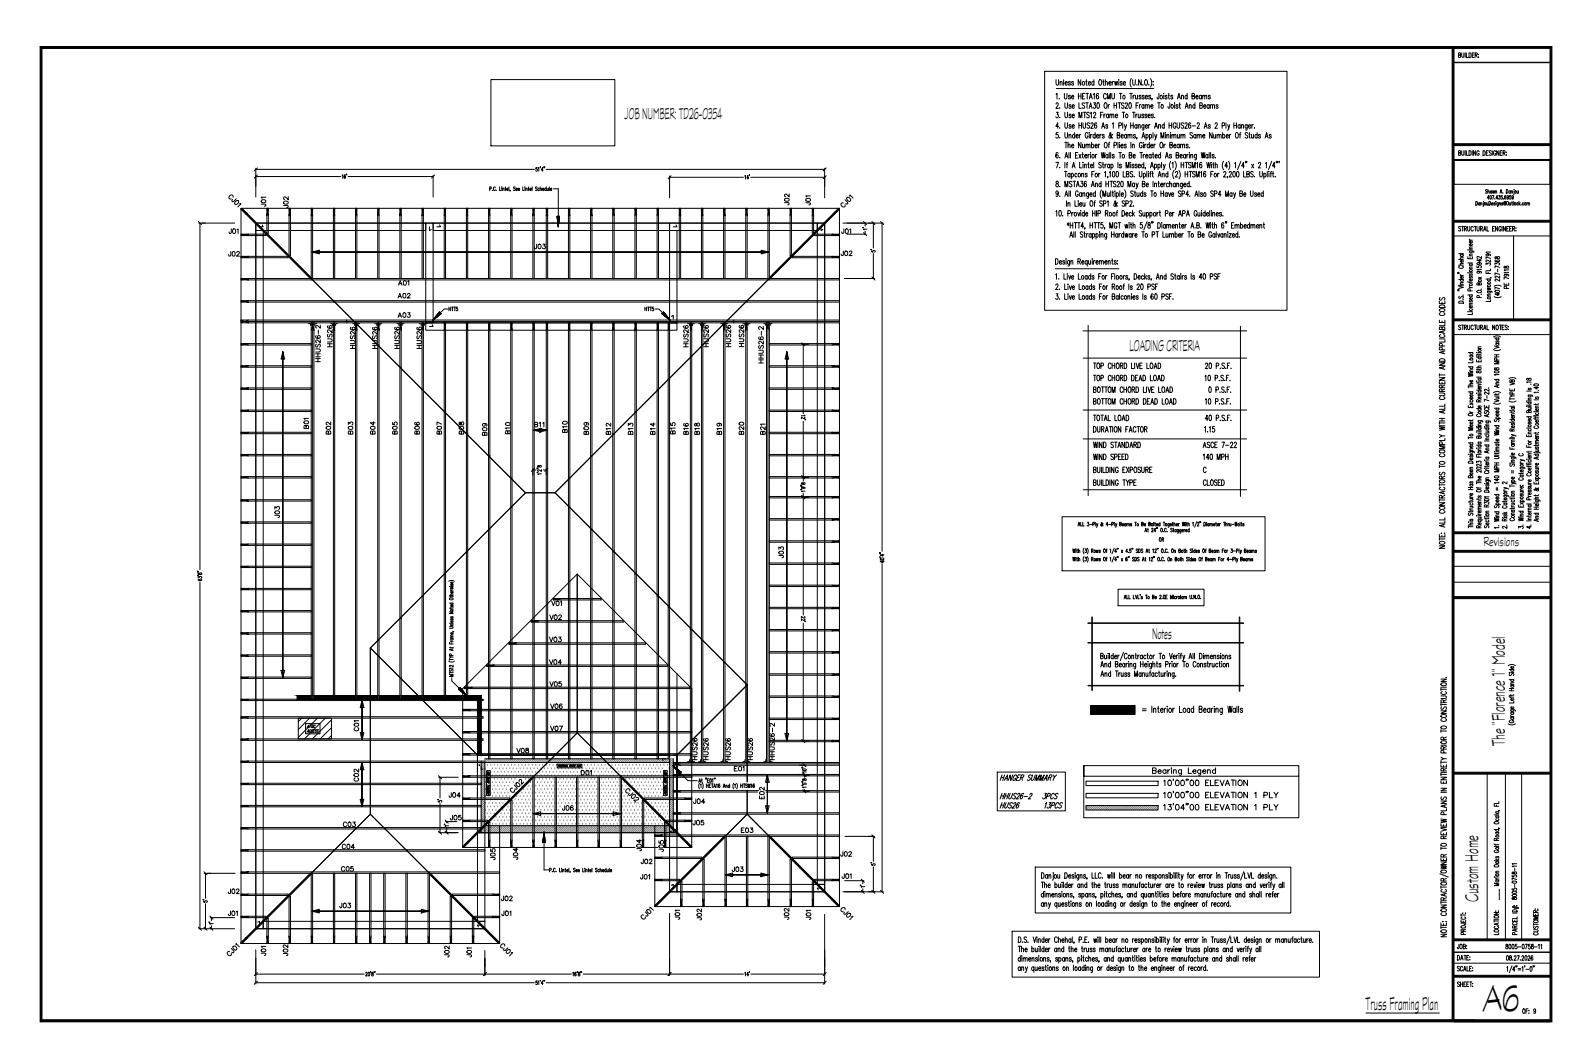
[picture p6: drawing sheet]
<svg xmlns="http://www.w3.org/2000/svg" width="914mm" height="610mm" viewBox="0 0 914 610" stroke-linecap="round" stroke-linejoin="round" font-family="sans-serif">
<defs><g id="words">
<text font-size="23" x="850" y="580">A6</text>
<g font-size="11.5">
<text x="862" y="427" transform="rotate(-90 862 427)">The &quot;Florence 1&quot; Model</text>
<text x="847" y="517" transform="rotate(-90 847 517)">Custom Home</text>
<text x="782" y="579">Truss Framing Plan</text>
</g>
<g font-size="9.8">
<text x="358" y="68">JOB NUMBER: TD26-0354</text>
<text x="647" y="201">LOADING CRITERIA</text>
<text x="660" y="366">Notes</text>
</g>
<text font-size="8.2" x="850" y="313">Revisions</text>
<g font-size="7.5">
<text x="666" y="458">10'00&quot;00 ELEVATION 1 PLY</text>
<text x="666" y="465">13'04&quot;00 ELEVATION 1 PLY</text>
</g>
<text font-size="7.1" x="666" y="451">10'00&quot;00 ELEVATION</text>
<text font-size="6.6" x="688" y="258">ASCE 7-22</text>
<g font-size="6.2">
<text x="466" y="119" transform="rotate(-90 466 119)">J01</text>
<text x="167" y="120" transform="rotate(-90 167 120)">J02</text>
<text x="130" y="135">J01</text>
<text x="481" y="135">J01</text>
<text x="481" y="148">J02</text>
<text x="228" y="165">A01</text>
<text x="227" y="183">A03</text>
<text x="192" y="200" transform="rotate(-90 192 200)">HUS26</text>
<text x="407" y="200" transform="rotate(-90 407 200)">HUS26</text>
<text x="428" y="200" transform="rotate(-90 428 200)">HUS26</text>
<text x="185" y="208" transform="rotate(-90 185 208)">HHUS26-2</text>
<text x="306" y="246">B11</text>
<text x="178" y="247" transform="rotate(-90 178 247)">B01</text>
<text x="191" y="250" transform="rotate(-90 191 250)">B02</text>
<text x="204" y="250" transform="rotate(-90 204 250)">B03</text>
<text x="216" y="250" transform="rotate(-90 216 250)">B04</text>
<text x="229" y="250" transform="rotate(-90 229 250)">B05</text>
<text x="242" y="250" transform="rotate(-90 242 250)">B06</text>
<text x="254" y="250" transform="rotate(-90 254 250)">B07</text>
<text x="267" y="250" transform="rotate(-90 267 250)">B08</text>
<text x="326" y="249" transform="rotate(-90 326 249)">B10</text>
<text x="388" y="250" transform="rotate(-90 388 250)">B15</text>
<text x="450" y="321" transform="rotate(-90 450 321)">J03</text>
<text x="314" y="356">V02</text>
<text x="314" y="369">V03</text>
<text x="401" y="436" transform="rotate(-90 401 436)">HUS26</text>
<text x="407" y="436" transform="rotate(-90 407 436)">HUS26</text>
<text x="420" y="436" transform="rotate(-90 420 436)">HUS26</text>
<text x="433" y="436" transform="rotate(-90 433 436)">HUS26</text>
<text x="207" y="449" transform="rotate(-90 207 449)">C02</text>
<text x="397" y="462">J04</text>
<text x="439" y="459" transform="rotate(-90 439 459)">E02</text>
<text x="424" y="478">E03</text>
<text x="285" y="494" transform="rotate(-90 285 494)">J05</text>
<text x="298" y="494" transform="rotate(-90 298 494)">J04</text>
<text x="419" y="501">J03</text>
<text x="130" y="513">J02</text>
<text x="194" y="521">J03</text>
<text x="287" y="526">J01</text>
<text x="453" y="528" transform="rotate(-90 453 528)">J02</text>
<text x="403" y="528" transform="rotate(-90 403 528)">J02</text>
<text x="166" y="549" transform="rotate(-90 166 549)">J02</text>
</g>
<g font-size="5.7">
<text x="153" y="119" transform="rotate(-90 153 119)">J01</text>
<text x="453" y="119" transform="rotate(-90 453 119)">J02</text>
<text x="306" y="144">J03</text>
<text x="130" y="148">J02</text>
<text x="227" y="172">A02</text>
<text x="205" y="201" transform="rotate(-90 205 201)">HUS26</text>
<text x="217" y="201" transform="rotate(-90 217 201)">HUS26</text>
<text x="230" y="201" transform="rotate(-90 230 201)">HUS26</text>
<text x="243" y="201" transform="rotate(-90 243 201)">HUS26</text>
<text x="395" y="200" transform="rotate(-90 395 200)">HUS26</text>
<text x="420" y="200" transform="rotate(-90 420 200)">HUS26</text>
<text x="439" y="209" transform="rotate(-90 439 209)">HHUS26-2</text>
<text x="280" y="250" transform="rotate(-90 280 250)">B09</text>
<text x="294" y="250" transform="rotate(-90 294 250)">B10</text>
<text x="338" y="250" transform="rotate(-90 338 250)">B09</text>
<text x="351" y="250" transform="rotate(-90 351 250)">B12</text>
<text x="364" y="250" transform="rotate(-90 364 250)">B13</text>
<text x="376" y="250" transform="rotate(-90 376 250)">B14</text>
<text x="395" y="250" transform="rotate(-90 395 250)">B16</text>
<text x="402" y="250" transform="rotate(-90 402 250)">B18</text>
<text x="415" y="250" transform="rotate(-90 415 250)">B19</text>
<text x="427" y="250" transform="rotate(-90 427 250)">B20</text>
<text x="440" y="250" transform="rotate(-90 440 250)">B21</text>
<text x="161" y="298" transform="rotate(-90 161 298)">J03</text>
<text x="315" y="348">V01</text>
<text x="314" y="382">V04</text>
<text x="314" y="394">V05</text>
<text x="315" y="407">V06</text>
<text x="207" y="420" transform="rotate(-90 207 420)">C01</text>
<text x="315" y="420">V07</text>
<text x="295" y="433">V08</text>
<text x="445" y="436" transform="rotate(-90 445 436)">HHUS26-2</text>
<text x="420" y="443">E01</text>
<text x="332" y="445">D01</text>
<text x="256" y="458">J04</text>
<text x="321" y="465">J06</text>
<text x="257" y="471">J05</text>
<text x="396" y="474">J05</text>
<text x="196" y="475">C03</text>
<text x="195" y="488">C04</text>
<text x="369" y="489" transform="rotate(-90 369 489)">J04</text>
<text x="381" y="489" transform="rotate(-90 381 489)">J05</text>
<text x="481" y="492">J02</text>
<text x="367" y="496">J02</text>
<text x="195" y="500">C05</text>
<text x="366" y="505">J01</text>
<text x="482" y="504">J01</text>
<text x="286" y="517">J02</text>
<text x="130" y="526">J01</text>
<text x="391" y="528" transform="rotate(-90 391 528)">J01</text>
<text x="466" y="528" transform="rotate(-90 466 528)">J01</text>
<text x="153" y="549" transform="rotate(-90 153 549)">J01</text>
<text x="259" y="550" transform="rotate(-90 259 550)">J02</text>
<text x="271" y="550" transform="rotate(-90 271 550)">J01</text>
</g>
<text font-size="5.3" x="663" y="312">OR</text>
<g font-size="4.4">
<text x="493" y="133">1'</text>
<text x="498" y="146">5'</text>
<text x="250" y="461">5'</text>
<text x="254" y="475">1'</text>
<text x="498" y="497">5'</text>
<text x="492" y="510">1'</text>
<text x="115" y="518">5'</text>
<text x="119" y="531">1'</text>
</g>
</g></defs>
<g fill="none" stroke="#000" stroke-width=".57">
<path d="M23 27h866v558h-866zM24 27h864v558h-864zM24 28h864v556h-864zM832 28v556M833 28v556M833 36h55M836 32l1-1v-1h-1v3h1l-1-1M837 30l1 3h1v-3M839 30v3M840 30v3h1M842 30a1.3 1.3 0 0 1 1 2 1.3 1.3 0 0 1-1 1zM843 32h1"/>
<path d="M845 30h-2v3h2M845 32l1-1-1-1v3M846 32v1M847 31h.1M847 33h.1M281 46h71v38h-71zM599 41h138v137h-138zM605 46v2l1 1v-1l1-2M605 54h1v3M605 60v-1a.7 .7 0 0 1 1 0 .7 .7 0 0 1 0 1l-1 2h1M605 51h56M607 56v1"/>
<path d="M607 47h1l1 2M607 47v2M609 46v3M610 54v2v1l1-1v-2M610 59v2l1 1h1v-3M610 48h2l-1-1a.8 .8 0 0 0-1 1 1 1 0 0 0 2 0M613 47h-1l1 1v1l-1-1M613 55h-1l1 1v1l-1-1M614 56h1v-1a.9 .9 0 0 0-1 1 .9 .9 0 0 0 1 1v-1M615 47h-1l1 1v1l-1-1M618 54v3M618 55h1"/>
<path d="M618 59v3h1M619 46v3l-1-3v3M619 54v3M620 55h1M621 59h-1v1a1.4 1.4 0 0 1 1 2h-1M622 54h-2v3h2M622 47h1M622 59h2M622 54h2M622 46v2l1 1M623 59v3M623 54v3"/>
<path d="M624 48h1v-1a.8 .8 0 0 0-1 1 .8 .8 0 0 0 1 0M624 57l1-3 1 3M624 56h1M626 54h1v3M627 59h1l-1 1a.9 .9 0 0 1 1 1 1 1 0 0 1-2 0M627 47a1.1 1.1 0 0 0-2 1 1 1 0 0 0 2 0M627 46v3M629 59a1.5 1.5 0 0 1 1 1 1.5 1.5 0 0 1-1 2zM629 54a1.6 1.6 0 0 0-1 1 1.6 1.6 0 0 0 1 2 1.1 1.1 0 0 0 1-2 1 1 0 0 0-2 0v1M630 46a1.5 1.5 0 0 1 1 1 1.5 1.5 0 0 1-1 2l-1-1zM632 47h1M632 46v2l1 1"/>
<path d="M633 59a1.5 1.5 0 0 1 1 1 1.5 1.5 0 0 1-1 2v-1zM633 47h1v2M633 46v3M634 54h-1a1.6 1.6 0 0 0-1 1 1.6 1.6 0 0 0 2 2v-1M634 57v-3l1 3 1-3v3M635 60v2M635 48h2l-1-1a.8 .8 0 0 0-1 1 1 1 0 0 0 2 0M636 60l-1 1M637 54v2l1 1v-1v-2M637 47v2M638 47l-1 1M638 59v3"/>
<path d="M639 47v2v-2l1 2v-2M640 59v3M641 59h1M641 47v2M641 46h.1M641 59v3M641 54h2M642 54v3M643 47h-1l1 1-1 1v-1M644 48h1v-1a.8 .8 0 0 0-1 1 .8 .8 0 0 0 1 0M644 59h-1v1a1.4 1.4 0 0 1 1 2h-2M645 60v-1a.7 .7 0 0 1 1 0 .7 .7 0 0 1 0 1l-1 2h1"/>
<path d="M647 59a1.6 1.6 0 0 1 2 1 1.6 1.6 0 0 1-1 2l-1-1zM647 54h2M648 54v3M648 45a4 4 0 0 0 0 5M649 46v2l1 1v-1v-2M649 55v2M650 55l-1 1M651 55v2l1-1M651 49h1M652 55v2M652 59h-1v3M653 60v2"/>
<path d="M654 60l-1 1M654 55h-1l1 1v1l-1-1M654 46v3l-2-3v3M655 49h.1M655 60v2M656 55h-1h-1l1 1v1l-1-1M656 46a1.5 1.5 0 0 1 2 1 1.5 1.5 0 0 1-2 2v-1zM656 56h1v-1a.8 .8 0 0 0-1 1 .8 .8 0 0 0 1 0M656 60v2M658 49h.1M659 45a4 4 0 0 1 0 5M659 55h-1l1 1v1l-1-1"/>
<path d="M660 57h.1M661 47h.1M661 49h.1M663 59h2M664 54v3h-1v-1M664 59v3M667 55v2M667 54h.1M669 55h-1h-1l2 1v1l-2-1M669 55h1M670 54v2v1M670 59v3l-1-1"/>
<path d="M672 55h-1l1 1v1l-1-1M673 59h.1M673 60v2M675 57v-3l1 3M675 56h1M676 60h.1M676 59v2v1M677 55h1v2M677 55v2M680 55a.9 .9 0 0 0-1 1 .9 .9 0 0 0 1 1v-1M680 54v3M681 60v2"/>
<path d="M683 55h1v-1h-1v3l1-1v-1M685 59v3M685 56h1v-1a.8 .8 0 0 0-1 1 .8 .8 0 0 0 1 0M688 55a.8 .8 0 0 0-1 1 .8 .8 0 0 0 1 0M688 55v2M689 55h1v2M689 55v2M690 55h1v2M693 60v2M693 55h-1l1 1v1l-1-1M694 60v2M605 64h1v2a.9 .9 0 0 1 0 1 .9 .9 0 0 1-1 0"/>
<path d="M606 76h-1v1a.9 .9 0 0 1 1 0 1 1 0 0 1 0 2 .9 .9 0 0 1-1 0M607 72h-2l1-2v4M607 62h.1M607 67h.1M607 73h.1M607 79h.1M610 64v3h1h1v-3M610 70v3l1 1 1-1v-3M610 76v2l1 1h1v-3M612 78l1-1 1 2M612 77v2M614 60h-1l1 2h-1h-1"/>
<path d="M614 66h-1l1 1h-1h-1M614 72h-1l1 1-1 1-1-1M614 61h2l-1-1a.8 .8 0 0 0-1 1 1.1 1.1 0 0 0 2 1M614 66h2h-1a.8 .8 0 0 0-1 0 1.1 1.1 0 0 0 2 1M614 72h2h-1a.8 .8 0 0 0-1 0 1.1 1.1 0 0 0 2 1M616 77a1.1 1.1 0 0 0-2 1 1.1 1.1 0 0 0 2 1M616 76v3M616 78h2v-1a1.1 1.1 0 0 0-2 1 1.1 1.1 0 0 0 2 1M618 67v-3l1 3 1-3v3M618 70v4M618 72h2M618 77v2"/>
<path d="M619 77l-1 1M620 70v4M620 70v3l1 1 1-1v-3M621 64h1M621 64v3M623 77a.8 .8 0 0 0-1-1 .8 .8 0 0 0 0 1v1a.9 .9 0 0 0 1 1 .9 .9 0 0 0 0-1M624 62l1-3 1 3M624 65l-1-1v1a1.4 1.4 0 0 1 1 2h-1M624 77v2M624 76h.1M624 71a.8 .8 0 0 0-1-1 1 1 0 0 0 0 2h1a.8 .8 0 0 1 0 1 .8 .8 0 0 1-1 0M624 61h1"/>
<path d="M625 65v-1v3M625 77v2M625 71a.7 .7 0 0 1 1 0 .7 .7 0 0 1 0 1l-1 2h1M626 77l-1 1M627 65a.7 .7 0 0 1 1-1 1 1 0 0 1 0 2l-2 1h2M627 77a.8 .8 0 0 0-1 1 .8 .8 0 0 0 1 1M627 76v3M628 78h1v-1a.8 .8 0 0 0-1 1 .8 .8 0 0 0 1 1M628 71v-1a1.6 1.6 0 0 0-1 2 1.6 1.6 0 0 0 1 1 .9 .9 0 0 0 0-1 .9 .9 0 0 0-1 0M630 77v2M631 66h.1M631 77l-1 1"/>
<path d="M631 74l1-4 1 4M631 72h2M632 64h-1v3M632 65v2M633 77h-1l1 2h-1h-1M633 65l-1 1M635 72h-1l1 1-1 1v-1M635 66a.8 .8 0 0 0-1 0 .8 .8 0 0 0 1 1M635 65v2M636 66h1v1M636 65v2M637 66h1v1"/>
<path d="M637 71l1-1v4M637 77a1.6 1.6 0 0 1-1 2l-1-1 1-1v-1v1l1 2M638 60h2M639 66h1a.8 .8 0 0 0-1 0 .8 .8 0 0 0 1 1M640 77h1v-1h-1v3h1v-2M641 72h1v-2h-1v4M642 78h2l-1-1a.8 .8 0 0 0-1 1 1.1 1.1 0 0 0 2 1M643 64h1M643 70v4M644 64v3M644 71l1 3v-3M645 74l-1 1"/>
<path d="M645 77a.8 .8 0 0 0-1 1 .8 .8 0 0 0 1 1M645 77v2M646 78l1-1v2M646 77v2M647 78l1-1 1 2M648 70v4M648 72h1M649 64h1M649 70v4M650 64v3M651 77h-2l2 2h-1h-1M651 65v2"/>
<path d="M651 60h1M651 72a.8 .8 0 0 0-1 0 .8 .8 0 0 0 1 1M651 79v1M651 71v3M652 65l-1 1M652 65v2h1M652 72h1v2M652 71v3M653 65v2M654 79l1-3 1 3M655 78h1M655 66h-1l1 1h-1"/>
<path d="M655 60a.8 .8 0 0 0-1 1 .8 .8 0 0 0 1 1M655 71v3h-1M655 72a.8 .8 0 0 0-1 0 .8 .8 0 0 0 1 1M656 61l1-1v2M656 72h1a.8 .8 0 0 0-1 0 .8 .8 0 0 0 1 1M657 77a.8 .8 0 0 1 1 1 .8 .8 0 0 1-1 1M657 77v3M657 66h-1l1 1h-1M657 61l1-1v2M658 66h1a.8 .8 0 0 0-1 0 .8 .8 0 0 0 1 1M658 71v3M659 77a.8 .8 0 0 1 1 1 .8 .8 0 0 1-1 1"/>
<path d="M659 77v3M659 71l-1 1M659 61h2l-1-1a.8 .8 0 0 0-1 1 1.1 1.1 0 0 0 2 1M661 76v3M661 66h-1l1 1h-1M661 74l1-4 1 4M662 67h.1M662 77v2l1-2M662 72h1M662 79l-1 1M664 72h1v2M664 71v3"/>
<path d="M665 79v-3l1 3 1-3v3M667 72a.8 .8 0 0 0-1 0 .8 .8 0 0 0 1 1M667 70v4M668 77v2M668 76h.1M669 78l1-1v2M669 77v2M670 70v4M670 72h1M671 77v2M671 76h.1M671 70v4"/>
<path d="M671 78l1-1 1 2M673 78l1-1v2M674 71a.9 .9 0 0 0-1-1 1.1 1.1 0 0 0-1 2 1.1 1.1 0 0 0 1 2 1.1 1.1 0 0 0 1-2h-1M674 70v3l1 1 1-1v-3M675 77v2h1M675 60h-1l1 2h-1M676 77v2M677 78l1-1v2M677 77v2M678 78l1-1v2M678 71a.8 .8 0 0 0-1-1 1 1 0 0 0 0 2h1a.8 .8 0 0 1 0 1 .8 .8 0 0 1-1 0M679 71a.7 .7 0 0 1 1 0 .7 .7 0 0 1 0 1l-1 2h1"/>
<path d="M679 62l1-3 1 3M679 61h1M681 61l1-1v2M682 71v-1a1.6 1.6 0 0 0-1 2 1.6 1.6 0 0 0 1 1 .9 .9 0 0 0 0-1 .9 .9 0 0 0-1 0M683 72h2M683 76h-1v1a1.4 1.4 0 0 1 1 2h-1M685 60h-1a.8 .8 0 0 0-1 1 1.1 1.1 0 0 0 2 1M685 77a.8 .8 0 0 0-1 1 .8 .8 0 0 0 1 1M685 77v2M686 71a.7 .7 0 0 1 1 0 .7 .7 0 0 1 0 1l-1 2h1M686 78l1-1v2M686 77v2"/>
<path d="M687 78l1-1v2M687 60h2v-1h-2v3h2l-1-2M689 78h1v-1a.8 .8 0 0 0-1 1 .8 .8 0 0 0 1 1M690 61h1v-1a.8 .8 0 0 0-1 1 .8 .8 0 0 0 1 1M690 74l1-4 1 4M690 72h1M693 60a1.1 1.1 0 0 0-2 1 1.1 1.1 0 0 0 2 1M693 72h-1l1 1v1l-1-1M694 61l1-1v2M694 76v3l-1-3v3M695 61l1-1v2M695 77v2h1"/>
<path d="M696 71a.7 .7 0 0 1 1 0 .7 .7 0 0 1 0 1l-1 2h2M696 77v2M697 78l1-1 1 2M697 77v2M698 60h-1l1 2h-1M699 78l1-1v2M700 72h1v-2h-1v4M700 77h1a.8 .8 0 0 1 1 1 1.1 1.1 0 0 1-2 1M700 76v3M702 70v4M703 78h1v-1a1.1 1.1 0 0 0-2 1 1.1 1.1 0 0 0 2 1M703 71l1 3 1-3"/>
<path d="M704 74l-1 1M704 77v2M705 77l-1 1M707 72h1M707 70v4M708 76a1.5 1.5 0 0 1 2 2 1.5 1.5 0 0 1-2 1v-1zM708 70v4M710 77h1M711 72h-1a.8 .8 0 0 0-1 0 1.1 1.1 0 0 0 2 1M711 71v3M711 76l-1 1v2M711 72h1v2"/>
<path d="M715 71l-1 3M715 72h-1a.8 .8 0 0 0-1 0 1.1 1.1 0 0 0 2 1M715 76h-1l-1 1a1.4 1.4 0 0 1 2 2h-2M715 72h2h-1a.8 .8 0 0 0-1 0 1.1 1.1 0 0 0 2 1M716 77h.1M716 76v3M717 77v2h1M717 71v3M718 71l-1 1M718 77v2M719 73h.1M720 77a.8 .8 0 0 0-1 1 .8 .8 0 0 0 1 1"/>
<path d="M720 76v3M722 77h-1l1 2h-1M725 79l1-3 1 3M725 78h1M728 77h-1l1 2h-1M147 96v17M147 97h159M147 96l-1 2M199 100h.1M308 96h-1v1h1a.6 .6 0 0 1 0 1 .6 .6 0 0 1-1 0M308 96h1v2M310 96h-1"/>
<path d="M311 97h-1l1-1v2M312 96h.1M313 97h159M472 96v17M473 96l-1 2M605 93h1l-1 3M606 88v-1a1.6 1.6 0 0 0-1 2 1.6 1.6 0 0 0 1 1 .9 .9 0 0 0 0-1 .9 .9 0 0 0-1 0v1M607 90h.1M607 96h.1M610 98h1M610 82h2M610 91l1-4 1 4"/>
<path d="M610 93v3M610 90h2M611 98v3M611 82v3M611 94h1M612 93l-1 1v2M612 83h1v2M612 82v3M612 87v4M613 100v-1a.8 .8 0 0 0-1 1 .8 .8 0 0 0 1 1M613 99v2M613 87v4"/>
<path d="M614 100v-1a.8 .8 0 0 1 1 1 .8 .8 0 0 1-1 1M614 99v3M614 84h1v-1a.8 .8 0 0 0-1 1 .8 .8 0 0 0 1 0M614 96l1-3 1 3M615 95h1M616 89h1M617 100v-1a.8 .8 0 0 0-1 1 .8 .8 0 0 0 1 1M618 87h-2v4h2M618 88l1 3M619 93v3h1M619 88l-1 3M619 82v3l-1-3v3"/>
<path d="M620 100l1-1v2M620 99v2M620 88h1M620 83v2l1-1M620 87v3l1 1M620 93h.1M620 94v2M621 95l1-1v2M621 94v2M621 83v2M621 89h2a1.1 1.1 0 0 0-2 1 1 1 0 0 0 2 0M622 83h1v2"/>
<path d="M622 83v2M623 100l-1-1 1 2h-1M623 94h1M623 83h1l1 2M623 88v3M624 93v3M624 88l-1 1M625 95h1v-1a.8 .8 0 0 0-1 1 .8 .8 0 0 0 1 1M625 88v3M625 88h.1M625 83h1a.8 .8 0 0 1 1 1 1 1 0 0 1-2 0M625 82v3"/>
<path d="M626 100h.1M627 93v3M627 98h-1v3M627 84h2l-1-1a.8 .8 0 0 0-1 1 1 1 0 0 0 2 0M628 88v3M628 88v1M629 83v2M629 99v2M630 83l-1 1M630 99l-1 1M631 87v4l1-4 1 4v-4M631 93h-1v1a1.4 1.4 0 0 1 1 2h-2"/>
<path d="M632 94h.1M632 93v3M633 99v-1v3M633 94v2M633 82a1.6 1.6 0 0 1 1 1 1.6 1.6 0 0 1-1 2v-1zM634 94l-1 1M635 89a1.1 1.1 0 0 0-2 1 1 1 0 0 0 2 0M635 88v3M635 83h1M636 87v4M636 99v-1v3M636 95v-1a1.1 1.1 0 0 0-2 1 1.1 1.1 0 0 0 2 1"/>
<path d="M636 94v2M636 82h-1v3M636 95l1-1a.8 .8 0 0 1 1 1 1.1 1.1 0 0 1-2 1M636 94v3M638 98a1.4 1.4 0 0 1 1 2 1.4 1.4 0 0 1-1 1zM638 83h2v-1h-2v3M638 89h-1l1 1v1l-1-1M640 98a1.4 1.4 0 0 1 1 2 1.4 1.4 0 0 1-1 1zM641 82v3M641 93v3M641 87h1M641 83v2"/>
<path d="M641 82h.1M642 87v4M642 84h1v-1a.8 .8 0 0 0-1 1 .8 .8 0 0 0 1 0M642 95l-1-1 1 2h-1M644 98v3h1M645 96v-3l1 3 1-3v3M645 83h-1l1 1v1l-1-1M645 100h2v-2h-2v3h2l-1-1M647 89h1v-1l-1-1v4l1-1v-1M648 94v2M648 93h.1M648 82v3"/>
<path d="M649 83h1v2M649 83v2M649 99a.8 .8 0 0 0-1-1 .8 .8 0 0 0 0 1l1 1a.8 .8 0 0 1 0 1 .8 .8 0 0 1-1 0M649 89h1a.8 .8 0 0 0-1 1 .8 .8 0 0 0 1 0M650 95l-1-1 1 2h-1M652 95l-2-1 2 2h-1h-1M652 95h1v-1a.8 .8 0 0 0-1 1 .8 .8 0 0 0 1 1M653 98v3h1v-3M653 87h2M654 87v4M654 82a1.6 1.6 0 0 0-1 1 1.6 1.6 0 0 0 1 2v-1M655 88v3"/>
<path d="M655 100v-1a.8 .8 0 0 1 1 1 .8 .8 0 0 1-1 1M655 99v3M655 83v2M655 82h.1M655 95v-1a.8 .8 0 0 0-1 1 .8 .8 0 0 0 1 1M655 93v3M656 83v2M656 88l-1 1M656 96v1M656 89h2h-1a.8 .8 0 0 0-1 1 1 1 0 0 0 2 0M657 83l-1 1M657 98v3"/>
<path d="M658 99v2M658 98h.1M658 83a.8 .8 0 0 0-1 1 .8 .8 0 0 0 1 0M658 82v3M659 99h1M659 96l1-3 1 3M659 84h1v-1a.8 .8 0 0 0-1 1 .8 .8 0 0 0 1 0M659 95h1M660 89h-1a.8 .8 0 0 0-1 1 1 1 0 0 0 2 0M660 88v3M660 98l-1 1v2M660 99h1"/>
<path d="M660 88h1M660 98v3h1M661 87v3v1M661 83v2M661 95l1-1a.8 .8 0 0 1 1 1 1.1 1.1 0 0 1-2 1M661 94v3M662 89h1a.8 .8 0 0 0-1 1 .8 .8 0 0 0 1 0M662 83l-1 1M663 95l1-1a.8 .8 0 0 1 1 1 1.1 1.1 0 0 1-2 1M663 94v3M665 89a.8 .8 0 0 0-1 1 .8 .8 0 0 0 1 0M665 87v4"/>
<path d="M665 82a1.6 1.6 0 0 1 1 1 1.6 1.6 0 0 1-1 2v-1zM665 93v3M666 100l1-1v2M666 99v2M666 94l1 2 1-2M667 83v2M667 96l-1 1M668 83l-1 1M668 91l1-4v4M668 90h1M669 100v-1a.8 .8 0 0 0-1 1 .8 .8 0 0 0 1 1M669 98v3"/>
<path d="M670 83h1v-1h-1v3l2-1-1-1M671 92a4 4 0 0 0 0 5M671 89h-1l1 1v1l-1-1M671 94l1-1v3M672 84h2v-1a1.1 1.1 0 0 0-2 1 1 1 0 0 0 2 0M673 98a4 4 0 0 0 0 4M673 92a4 4 0 0 1 0 5M673 99h1a.7 .7 0 0 1 1-1 .7 .7 0 0 1 0 1l-2 2h2M674 89h1v-1l-1-1v4l1-1v-1M675 98a4 4 0 0 1 0 4M676 83h-1a.8 .8 0 0 0-1 1 1 1 0 0 0 2 0M676 83v2"/>
<path d="M676 89h1a.8 .8 0 0 0-1 1 .8 .8 0 0 0 1 0M676 83h1l1 2M677 93v3M677 95h1M678 83h1v2M678 93v3M679 100h1M679 98v3M679 93h2M679 89a.8 .8 0 0 0-1 1 .8 .8 0 0 0 1 0M679 88v3M680 93v3"/>
<path d="M680 88v3M680 98v3M681 83h-1l1 1-1 1v-1M681 88l-1 1M681 98h2M681 88h.1M681 84l1 1M681 88v3M682 98v3M682 89h1v2M682 88v3M682 93h-1v1a1.4 1.4 0 0 1 1 2h-1"/>
<path d="M683 96v-3l1 3 1-3v3M685 99a1.1 1.1 0 0 0-2-1 1.1 1.1 0 0 0 1 2 .8 .8 0 0 1 1 1 1 1 0 0 1-2 0M685 88v3M685 89a.8 .8 0 0 0-1 1 .8 .8 0 0 0 1 0M686 94v-1v3M688 99v-1v3M688 87l1 4v-4l1 4v-4M689 93h-1a1.6 1.6 0 0 0-1 2 1.6 1.6 0 0 0 1 1 .9 .9 0 0 0 1-1 .9 .9 0 0 0-1-1l-1 1M691 99l-1-1a1.6 1.6 0 0 0-1 2 1.6 1.6 0 0 0 2 1 .9 .9 0 0 0 0-1 .9 .9 0 0 0-1 0M691 93l1 3v-3l1 3 1-3M692 89a.8 .8 0 0 0-1 1 .8 .8 0 0 0 1 0M692 88v3"/>
<path d="M693 87v4M694 87v4M694 100h1M694 94v2M694 93h.1M695 94h1M695 98h-1v3M695 93v3h1M696 89h-1l1 1-1 1-1-1M696 95l1-1v2M696 93v3M696 90h.1"/>
<path d="M698 99v2M698 99v1M701 92a4 4 0 0 0 0 5M701 99a.7 .7 0 0 1 1-1 .7 .7 0 0 1 0 1l-1 2h1M703 95h-1l1-2v3M704 92a4 4 0 0 1 0 5M704 99a.7 .7 0 0 1 1-1 .7 .7 0 0 1 0 1l-1 2h2M707 98a1.4 1.4 0 0 1 1 2 1.4 1.4 0 0 1-1 1zM707 94l1-1v3M709 98a1.4 1.4 0 0 1 1 2 1.4 1.4 0 0 1-1 1zM711 92l-2 5M713 98v3h1"/>
<path d="M713 95h-2l1-2v3M714 93h-1M714 100h2v-2h-2v3h2l-1-1M714 93h.1M717 94l1 2M718 99a.8 .8 0 0 0-1-1 .8 .8 0 0 0 0 1l1 1a.8 .8 0 0 1 0 1 .8 .8 0 0 1-1 0M718 94l-1 2M721 94v-1a.7 .7 0 0 1 1 0 .7 .7 0 0 1 0 1l-1 2h1M722 98v3h1v-3M724 100v-1a.8 .8 0 0 1 1 1 .8 .8 0 0 1-1 1M724 99v3M725 94l1-1v3"/>
<path d="M726 98v3M727 99v2M727 98h.1M728 99h1M729 98l-1 1v2M729 92l-2 5M729 99h1M729 98v3h1M731 95h-2l1-2v3M731 93h.1M732 93h.1M733 93h.1"/>
<path d="M833 92h55v14h-55zM833 92h55h-55M833 82h55M833 83h55M833 91h55M836 88l1-1v-1h-1v3h1l-1-1M837 86l1 3h1v-3M839 86v3M840 86v3h1M842 86a1.3 1.3 0 0 1 1 2 1.3 1.3 0 0 1-1 1zM843 86v3M845 86v3l-1-3v3"/>
<path d="M847 87a.7 .7 0 0 0 0-1 .7 .7 0 0 0-1 1v1a.7 .7 0 0 0 1 1 .7 .7 0 0 0 0-1M850 86a1.3 1.3 0 0 1 1 2 1.3 1.3 0 0 1-1 1zM851 88h1M853 86h-2v3h2M854 87h-1l1 1a.7 .7 0 0 1 0 1 .7 .7 0 0 1-1 0M855 86v3M857 87a.7 .7 0 0 0-1-1 .7 .7 0 0 0 0 1v1a.7 .7 0 0 0 0 1 .7 .7 0 0 0 1-1M859 86v3l-1-3v3M859 88h1M861 86h-2v3h2M861 88l1-1v-1h-1v3M862 88v1"/>
<path d="M863 87h.1M863 89h.1M133 113a1.1 1.1 0 0 0 0-1 1.1 1.1 0 0 0-2 0 1 1 0 0 0 0 2 1 1 0 0 0 2 0M135 114l-1 2-1-1v-1M137 117h1l-2 2M138 120l40 40v-1l-39-40-1 1 4 2M139 119l2 4M147 101h48M147 100l-1 2M153 119l1 5M154 119v15h-1v-15h1l-1 5M166 119v5"/>
<path d="M166 119v27v-27v5M178 119l1 5M179 119v41M191 119l1 5M192 119v41M196 100v2M198 100h-1v1v1h1v-1h-1M199 101h49M204 119v5M204 119v41M216 119l1 5M217 119v41"/>
<path d="M229 119l1 5M230 119v41M242 119l1 5M243 119v41M248 100v13M249 100l-2 2M255 119v5M255 119v41M267 119l1 5M268 119v41M280 119l1 5M281 108v-1v2"/>
<path d="M281 119v41M282 109h.1M284 108l-1-1v1v1h1M284 109h.1M286 107v2h1M288 108v1M287 107h.1M288 108h1v1M289 108h1M290 107v2M290 108h1l-1 1h1M292 107v2"/>
<path d="M292 109v1M293 119v5M293 119v41M295 107h-1l1 2h-1M296 108v1M297 108h1h-1v1h1M300 107v2M301 108v1M301 107h.1M301 108h1v1M303 108h.1M303 107v2"/>
<path d="M304 108v1M305 107v2M305 119l1 5M306 119v41M308 107h-1l1 2h-1M309 108h-1l1 1M309 108h1v1M309 107v2M311 108h1h-1v1h1M313 108h-1v1h1M313 107v2M313 119v41"/>
<path d="M313 108v1h1M314 119l-1 5M314 108v1M315 107v2M315 108h1l-1 1h1M317 108h3v16h1M326 119v41M326 119v5M338 119v41M339 119l-1 5M351 119v41M352 119l-1 5"/>
<path d="M364 119v41M365 119l-1 5M376 119v41M377 119l-1 5M384 101v12M384 102h42M384 101l-1 1M389 119v41M390 119l-1 5M402 119v41M403 119l-1 5M415 119v41"/>
<path d="M415 119v5M427 101v2M427 119v41M428 119l-1 5M429 102h-1l1-1v2M429 100v1M430 102h42M440 119v41M441 119l-1 5M453 119v27v-27v5M453 119v5M465 119v15h1v-15h-1l1 5"/>
<path d="M466 119l-1 5M473 101l-1 1M480 119l-39 40v1l40-40-1-1-2 4M481 120l-4 2M481 119l-163 163M483 116a1 1 0 0 0-1 1 1 1 0 0 0 0 1h1a1 1 0 0 0 1 1 1 1 0 0 0 0-2M484 114l2 2-1 1M487 112l2 2M605 104v1a1.1 1.1 0 0 1 2 1 1.1 1.1 0 0 1-2 1v-1a1 1 0 0 0 1-1 1 1 0 0 0 0-1zM606 110v1a.8 .8 0 0 1-1-1 .8 .8 0 0 1 1 0v2h-1M607 107h.1M607 112h.1"/>
<path d="M610 107v-3l1 3 1-3v3M610 113l1-4 1 4M610 111h2M611 115v3M612 117l1-1v2M612 116v2M612 109v4M613 109v4M614 104a.8 .8 0 0 0-1 0 .8 .8 0 0 0 0 1l1 1v1h-1M615 104h1M616 104v3M616 115v3h1"/>
<path d="M617 107l1-3v3M617 106h1M618 110l-1-1a1.6 1.6 0 0 0-1 2 1.6 1.6 0 0 0 1 1l1-1h-1M618 115h.1M618 116v2M619 117h1v-1a.8 .8 0 0 0-1 1 .8 .8 0 0 0 1 1M619 104h1v1a.9 .9 0 0 1 1 1 1 1 0 0 1-2 0M620 111h-1a.8 .8 0 0 0-1 1 1 1 0 0 0 2 0M620 110v3M620 111h1l1 2M620 116l1 2h1M622 116v2"/>
<path d="M622 104a1.5 1.5 0 0 0-1 1 1.5 1.5 0 0 0 1 2 .9 .9 0 0 0 1-1 1.1 1.1 0 0 0-2-1v1M624 110v3h-1M624 111h-1a.8 .8 0 0 0-1 1 1 1 0 0 0 2 0M624 111h2h-1a.8 .8 0 0 0-1 1 1 1 0 0 0 2 0M625 115a1.5 1.5 0 0 1 1 2 1.5 1.5 0 0 1-1 1l-1-1zM625 107l1-3 1 3M626 106h1M627 116h1M628 106l1-1v2M628 111h-1a.8 .8 0 0 0-1 1 1 1 0 0 0 2 0M628 105v2M628 109v4"/>
<path d="M628 115l-1 1v2M631 105a.8 .8 0 0 0-1 1 .8 .8 0 0 0 1 1M631 104v3M631 109a4 4 0 0 0 0 5M632 115h-1h-1l2 2-1 1h-1M632 113v-4l1 4 1-4v4M632 117l2-1-1-1h-1v3M634 104v3M634 105h1M634 110v2h2M634 116l1-1v3M635 101v1"/>
<path d="M635 104v3M636 110v3M636 104h1M636 109v4M637 104v3M637 110h1M638 109v3v1M639 110v3M639 110h.1M639 104a.8 .8 0 0 0-1 0 .8 .8 0 0 0 0 1l1 1v1h-1M640 111a.8 .8 0 0 1 1 1 .8 .8 0 0 1-1 0M640 110v4"/>
<path d="M640 105v-1a.7 .7 0 0 1 1 0 .7 .7 0 0 1 0 1l-1 2h1M640 116a1.6 1.6 0 0 1-2 2v-1l1-1v-1v1l1 2M642 109v4M642 111h2h-1a.8 .8 0 0 0-1 1 1 1 0 0 0 2 0M642 104a1.5 1.5 0 0 1 2 1 1.5 1.5 0 0 1-2 2zM644 109a4 4 0 0 1 0 5M644 115h-1l1 2v1h-1M645 117h1v-2h-1v3M646 107v-3l1 3 1-3v3M647 116v-1a.7 .7 0 0 1 1 0 .7 .7 0 0 1 0 1l-1 2h2M649 110a.8 .8 0 0 0-1-1 1 1 0 0 0 0 2h1v1v1l-1-1M649 118h1"/>
<path d="M650 101h.1M650 110h1M650 105a.8 .8 0 0 0-1 1 .8 .8 0 0 0 1 1M650 105v2M650 109v3l1 1M651 105l1 2v-2M651 110l1 2h1M652 107l-1 1M653 110v3M654 105h2v-1h-2v3h2v-1l-1-1M655 111h-1a.8 .8 0 0 0-1 1 1 1 0 0 0 2 0M655 109v4"/>
<path d="M657 111h-1l1 1-1 1-1-1M657 106h1v-1a.8 .8 0 0 0-1 1 .8 .8 0 0 0 1 1M659 109h2M660 109v4M661 104v3M661 106l2-1v2M661 105v2M663 105h1M664 101v-3l1 3M664 104v2v1M664 100h1M665 106h1v-1a.8 .8 0 0 0-1 1 .8 .8 0 0 0 1 1"/>
<path d="M665 109v4M665 111h2M667 109v4M667 105v2M668 105l-1 1M669 111a1.1 1.1 0 0 0-2 1 1 1 0 0 0 2 0M669 110v3M670 105h-1a.8 .8 0 0 0-1 1 1.1 1.1 0 0 0 2 1M670 110v3l1-3M670 106l1-1v2M670 104v3M671 111h1a.8 .8 0 0 0-1 1 .8 .8 0 0 0 1 0"/>
<path d="M673 105a.8 .8 0 0 0-1 1 .8 .8 0 0 0 1 1M673 105v2M674 106l1-1v2M674 105v2M677 110a1.1 1.1 0 0 0-2-1 1 1 0 0 0 0 2h1l1 1-1 1-1-1M677 111h1v-1l-1-1v4M677 105v3h-1M677 105a.8 .8 0 0 0-1 1 .8 .8 0 0 0 1 1M678 106h1v-1a.8 .8 0 0 0-1 1 .8 .8 0 0 0 1 1M681 111h-2l2-2v4M681 105a.8 .8 0 0 0-1 1 .8 .8 0 0 0 1 1M681 104v3"/>
<path d="M682 112h.1M682 107h.1M685 113v-4l1 4M685 111h1M685 101v-3l1 3 1-3v3M687 109v4M689 111h-1l1 1v1l-1-1M695 110a.8 .8 0 0 0-1-1 1 1 0 0 0 0 2l1 1v1l-1-1M696 111h1v-1l-1-1v4M700 111h-2l1-2v4M702 113v-4l1 4 1-4v4M703 101v1"/>
<path d="M706 111a.8 .8 0 0 0-1 1 .8 .8 0 0 0 1 0M706 110v3M707 110v3l1-3M707 113v1M710 111h2v-1l-2-1v4l2-1-1-1M713 111h1a.8 .8 0 0 0-1 1 .8 .8 0 0 0 1 0M716 109v3l1 1 1-1v-3M719 101h.1M720 111h-1l1 1v1l-1-1M721 111h1a.8 .8 0 0 0-1 1 .8 .8 0 0 0 1 0M724 111a1.1 1.1 0 0 0-2 1 1 1 0 0 0 2 0M724 109v4"/>
<path d="M731 101h.1M846 115a1.1 1.1 0 0 1 1 1 1.1 1.1 0 0 1-1 2zM848 116h-1v1v1l1-1M848 116v2M848 117l1-1v2M850 116v2M850 115h.1M852 116v1h1M852 109h-1l1 2-1-1M852 110l1-1v2M852 109v2M853 116v2"/>
<path d="M853 115a1.1 1.1 0 0 1 1 1 1.1 1.1 0 0 1-1 2zM853 113h-1l1-1v2M854 112a1 1 0 0 1 1 1 1 1 0 0 1-1 1zM855 117v-1v1v1v-1M855 110l-1-1v1v1l1-1M855 109v2M855 112h1l-1 2M855 109v2l1-2v2v-2M856 114h.1M857 116h-1l1 1h-1M857 110v-1l1 2M857 109v2"/>
<path d="M857 115h.1M857 116v2M858 113h-1l1-1v2M858 116v2M858 116v1v1v-1M859 112v1a.6 .6 0 0 1 0 1h-1M859 117l1-1v2M859 116v2M859 111l1-2 1 2M860 110h.1M861 112h-1v1a.6 .6 0 0 1 1 0 .7 .7 0 0 1-1 1M861 116h-1l1 1h-1"/>
<path d="M861 111h.1M861 114h.1M862 116v1M862 116v1a.9 .9 0 0 0 1-1 1 1 0 0 0-2 0 .9 .9 0 0 0 1 1v1l1-1M863 112h-1v1v1h1v-1h-1M863 109a1.1 1.1 0 0 1 1 1 1.1 1.1 0 0 1-1 1zM864 113v-1v1v1h-1M865 116v1M865 110v-1l-1 1 1 1v-1M865 109v2M865 116v2M866 112h-1v1a.6 .6 0 0 1 1 0 .7 .7 0 0 1-1 1"/>
<path d="M866 110l1-1v2M866 109v2M866 116h1M866 115l1 3M867 115v3M867 113h-1v-1h1v1v1h-1M867 109v2M867 109h.1M869 109v2l1-1M870 109v2M870 115v3M871 117v1"/>
<path d="M871 116l-1 1M872 117h.1M873 116l-1 1 1 1v-1M875 117v-1l1 2M875 116v2M876 117v-1v2M114 127l1 2M114 128h20M115 128v198M138 134l4 1M142 134l-4 1v-1h14v1h-14M147 132h4v400h-4z"/>
<path d="M147 128h97v4h-97zM150 129l1 1h-2M178 124l1-5h-1v41M191 124l1-5h-1v41M204 124v-5v41M216 124l1-5h-1v41M229 124l1-5h-1v41M242 124l1-5h-1v41M244 128h4v57h-4zM246 130v2h1M248 128h136v4h-136zM252 129v1h-2"/>
<path d="M255 124v-5v41M267 124l1-5h-1v41M280 124l1-5h-1v41M293 124v-5v41M305 124l1-5h-1v41M314 124l-1-5h1v41M319 124l1 6 1-6M319 124l1 1zM319 124h2M319 124l1 2zM319 124l1 1M319 125l1 1"/>
<path d="M319 125l1 1-1-1M319 126l1 1-1-1M319 126l1 2-1-1M319 126l1 1zM320 124v1M320 127v1M320 128v-1v1M320 128h.1M320 128v1M320 129h.1M320 130h.1M320 129v1"/>
<path d="M320 124h1M326 124v-5v41M339 124l-1-5h1v41M352 124l-1-5h1v41M365 124l-1-5h1v41M377 124l-1-5h1v41M384 132h4v53h-4zM384 128h84v4h-84zM387 129l1 1h-2M390 124l-1-5h1v41M403 124l-1-5h1v41M415 124v-5v41"/>
<path d="M428 124l-1-5h1v41M441 124l-1-5h1v41M468 128h4v379h-4zM470 130v2h1M477 134l4 1v-1h-14v1h14M481 134l-4 1M483 128h23M485 134h11M495 133l2 2M495 127l2 2M496 128v2M500 127l1 2"/>
<path d="M500 128v14M505 127l1 2M505 128v188M605 121v3M607 121a1.5 1.5 0 0 1 1 1 1.5 1.5 0 0 1-1 2zM609 124h.1M611 128l2 1M612 122h1v-1h-1v3M612 128v1M613 128l-2 1M613 136l1-3 1 3M613 128v3"/>
<path d="M613 129h2M613 135h1M614 122v2M615 128v3M615 122l-1 1M615 133v3M615 128h2M616 133v3M616 128v3M617 128h2M617 122l1 2 1-2M618 128v3"/>
<path d="M619 122v2M619 121h.1M620 133a.8 .8 0 0 0-1 0 .8 .8 0 0 0 0 1l1 1v1h-1M621 130h-2l1-2v3M621 134h1M621 122a.8 .8 0 0 0-1 1 .8 .8 0 0 0 1 0M621 121v3M621 133v2l1 1M622 131h-1M622 123h1v-1a.8 .8 0 0 0-1 1 .8 .8 0 0 0 1 0M623 134v2M623 134v1"/>
<path d="M625 129h1M625 128v3M625 134a.8 .8 0 0 0-1 1 .8 .8 0 0 0 1 1M625 134v2M626 134a.8 .8 0 0 1 1 1 .8 .8 0 0 1-1 1M626 121v3M626 134v3M626 122h1M626 128v3M627 128h1M627 121v3M628 128v3"/>
<path d="M628 134a.8 .8 0 0 1 1 1 .8 .8 0 0 1-1 1M628 134v3M628 121v3M629 128h1M629 122h1v-1h-1v3M629 128v3M630 133h.1M630 134v2M631 134h1v2M631 134v2M632 128h-1v1a.9 .9 0 0 1 1 0 .9 .9 0 0 1 0 1 .9 .9 0 0 1-1 0M633 131h.1"/>
<path d="M633 122h2v-1h-2v3M634 122l1 2M634 134v3h-1M634 134a.8 .8 0 0 0-1 1 .8 .8 0 0 0 1 1M636 131v-3l1 3v-3v3M637 133v3M637 134h1M638 133v3M640 122h.1M640 128a.9 .9 0 0 0-1 0 .9 .9 0 0 0-1 1v1a.9 .9 0 0 0 1 1 .9 .9 0 0 0 1-1h-1M640 121v3M640 134a.8 .8 0 0 0-1 1 .8 .8 0 0 0 1 1"/>
<path d="M640 134v2M641 128h1M641 134v2M641 128v3M642 134l-1 1M643 121a1.6 1.6 0 0 1 1 1 1.6 1.6 0 0 1-1 2zM644 134a.8 .8 0 0 0-1 1 .8 .8 0 0 0 1 1M644 133v3M644 129l1 2v-2l1 2v-2M645 134v2v-2l1 2v-2M645 123h1v-1a.8 .8 0 0 0-1 1 .8 .8 0 0 0 1 0M647 128h.1"/>
<path d="M647 129v2M648 129h.1M648 128v2l1 1M648 134a.8 .8 0 0 0-1 1 .8 .8 0 0 0 1 1M648 134v2M648 122a.8 .8 0 0 0-1 1 .8 .8 0 0 0 1 0M649 121v3M649 134v2M649 129h1v2M649 128v3M649 123l1 1M650 134l-1 1"/>
<path d="M650 122l-1 1M650 135h2l-1-1a.8 .8 0 0 0-1 1 1.1 1.1 0 0 0 2 1M654 121h-1v1a1.4 1.4 0 0 1 1 2l-1-1M654 133h2M654 128h-1v1a.9 .9 0 0 1 1 0 .9 .9 0 0 1 0 1 .9 .9 0 0 1-1 0M655 122v2l1-1M655 133v3M656 122v2M657 122a.8 .8 0 0 1 1 1 .8 .8 0 0 1-1 0M657 122v3M657 127l-2 5M658 128v1a1 1 0 0 1 1 1 1 1 0 0 1-1 0v-1a1.1 1.1 0 0 0 1 0 1.1 1.1 0 0 0 0-1z"/>
<path d="M659 122a.8 .8 0 0 1 1 1 .8 .8 0 0 1-1 0M659 122v3M660 127v1M660 134h1v-1h-1v3M661 127l-1 1M662 133h2M663 122v2M663 133v3M663 128a1.6 1.6 0 0 1 2 1 1.6 1.6 0 0 1-2 2zM664 122l-1 1M664 122h1M665 121v2v1"/>
<path d="M666 129v2M666 128h.1M666 133v3h2M668 122h1v-1h-1v3M668 129h-1a.8 .8 0 0 0-1 1 1 1 0 0 0 2 0M668 129v2M668 134v2l1-1M668 129h1l1 2M669 134v2M670 129h1v2M670 123h1v-1a.8 .8 0 0 0-1 1 .8 .8 0 0 0 1 0M670 134h1v2"/>
<path d="M670 134v2M671 134h1v2M672 130h1v-1a.9 .9 0 0 0-1 1 .9 .9 0 0 0 1 1v-1M672 122v2M673 122l-1 1M673 134a1.1 1.1 0 0 1 2 1 1.1 1.1 0 0 1-2 1M673 133v3M673 129h2v2M673 129v2M675 124l1-3 1 3M675 135h1v-1a.8 .8 0 0 0-1 1 .8 .8 0 0 0 1 1M676 123h1"/>
<path d="M676 129h.1M676 128v2v1M677 130h1v-1a.8 .8 0 0 0-1 1 .8 .8 0 0 0 1 0M677 134v2M678 122h1v-1h-1v3M678 134l-1 1M679 129v2M680 124l1-3v3M680 129l-1 1M680 123h1M681 133h1M681 133v3"/>
<path d="M682 131l1-3 1 3M683 130h1M685 130v1M686 129h1v-1h-1v3h1v-1v-1M686 121a.8 .8 0 0 0-1 0 .8 .8 0 0 0-1 1l1 2 1-1h-1M686 122v2l1-1M686 134h2v-1h-2v3h2l-1-2M687 122v2M688 130v1M688 122v2M688 121h.1M689 135h1v-1a.8 .8 0 0 0-1 1 .8 .8 0 0 0 1 1"/>
<path d="M690 122a.8 .8 0 0 0-1 1 .8 .8 0 0 0 1 0M690 121v3M691 128v3l1-3 1 3v-3M691 123h1v-1a.8 .8 0 0 0-1 1 .8 .8 0 0 0 1 0M693 121v3M694 128h.1M694 129v2M694 122v2M694 121h.1M694 134a.9 .9 0 0 0-1-1 .9 .9 0 0 0 0 1v2l1-1M694 129h1M695 128v2v1"/>
<path d="M695 122h1v2M695 122v2M696 129h1v2M696 128v3M696 134a.8 .8 0 0 0-1 1 .8 .8 0 0 0 1 1M696 134v2M697 123h1v-1a.8 .8 0 0 0-1 1 .8 .8 0 0 0 1 0M697 133v3M698 134v2l1-2M700 122h-1l1 1-1 1v-1M701 124h.1M701 134h-1a.8 .8 0 0 0-1 1 1.1 1.1 0 0 0 2 1"/>
<path d="M701 134v2M701 128a1.6 1.6 0 0 0-1 1 1.6 1.6 0 0 0 1 2 1 1 0 0 0 0-2 .9 .9 0 0 0-1 0v1M701 134h1l1 2M702 127v1M703 127v1M703 134v2M703 133h.1M704 134h1l-1 2h1M706 129h.1M706 135h1v-1a.8 .8 0 0 0-1 1 .8 .8 0 0 0 1 1M707 128h-1v3h1M708 129h1v2"/>
<path d="M708 129v2M709 129h1v2M709 134a.8 .8 0 0 0-1 1 .8 .8 0 0 0 1 1M709 133v3M710 136h.1M711 129a.8 .8 0 0 1 1 1 .8 .8 0 0 1-1 0M711 128v3M713 130h1v-1a.8 .8 0 0 0-1 1 .8 .8 0 0 0 1 0M716 129a.8 .8 0 0 0-1 1 .8 .8 0 0 0 1 0M716 128v3M717 129h1v2M717 129v2"/>
<path d="M718 129h1v2M720 130h1v-1a.9 .9 0 0 0-1 1 .9 .9 0 0 0 1 1v-1M722 129h1v2M722 129v2M724 129h.1M724 128v2l1 1M833 127h55M833 126h55M833 135h55M837 130a.6 .6 0 0 0-1 0 .6 .6 0 0 0 0 1h1a.7 .7 0 0 1 0 1 .7 .7 0 0 1-1 0M837 130h2M838 130v2"/>
<path d="M839 131h1v-1h-1v2M840 131v1M841 130v2h1v-2M842 138h2M842 137l1 1M843 140a.7 .7 0 0 1 0 1 .7 .7 0 0 1-1-1h1v1M843 138a.7 .7 0 0 1 0 1 .7 .7 0 0 1-1-1h1v1M844 130a.7 .7 0 0 0-1 0 .7 .7 0 0 0 0 1 .7 .7 0 0 0 0 1 .7 .7 0 0 0 1 0M845 130h1M845 130v2M846 130l1 2v-2M848 131h1v-1h-1v2"/>
<path d="M849 131v1M850 132l1-2v2M850 132h1M852 130v2h1M855 131h1M856 130h-1v2h1M858 130v2l-1-2v2M860 130a.7 .7 0 0 0-1 0 .7 .7 0 0 0 0 1 .7 .7 0 0 0 0 1 .7 .7 0 0 0 1-1M861 130v2M863 130v2l-2-2v2M863 131h1M864 130h-1v2h1"/>
<path d="M865 131h1M866 130h-1v2h1M867 131h1v-1h-1v2M867 135v48M867 131l1 1M869 131h.1M869 132h.1M138 160h343h-343h4M138 147l4 1M142 147l-4 1v-1h27v1h-27M142 160h-4M179 144h261l-4-1v2l4-1h-261l4-1v2z"/>
<path d="M477 147l4 1v-1h-27v1h27M481 147l-4 1M484 160h17M500 159l1 1M500 145v15M605 154h36M605 148a1.6 1.6 0 0 1 1 2 1.6 1.6 0 0 1-1 1zM605 157v3M607 160h.1M607 150h1v-1a.8 .8 0 0 0-1 1 .8 .8 0 0 0 1 1M610 157v3h1M610 150l-1-1 1 2h-1"/>
<path d="M611 149v2M611 148h.1M611 157h.1M611 158v2M612 158l1 2v-2M613 149v3h-1M613 150v-1a1.1 1.1 0 0 0-2 1 1.1 1.1 0 0 0 2 1M614 150l1-1v2M614 149v2M614 159h1v-1a.8 .8 0 0 0-1 1 .8 .8 0 0 0 1 1M618 150h1v-2h-1v3M618 157v3h1"/>
<path d="M618 150l1 1M620 150h1v-1a.8 .8 0 0 0-1 1 .8 .8 0 0 0 1 1M623 158a.9 .9 0 0 0-1 1 .9 .9 0 0 0 1 1M623 158v2M623 150v-1a.8 .8 0 0 0-1 1 .8 .8 0 0 0 1 1M623 149v3M624 149v2h1M625 149v2M625 158a.8 .8 0 0 0-1 1 .8 .8 0 0 0 1 1M625 157v3M626 148h.1M626 149v2"/>
<path d="M627 149v2M627 158h-1l1 1v1h-1M627 149v1M628 150h1v-1a.8 .8 0 0 0-1 1 .8 .8 0 0 0 1 1M629 158h1M630 150l1-1v2M630 149v2M631 157h-2v3M631 150l1-1v2M633 150h1v-1a.8 .8 0 0 0-1 1 .8 .8 0 0 0 1 1M633 158v2M634 158l-1 1"/>
<path d="M635 150l1-1v2M635 149v2M637 158h1M637 149h1M637 148v3h1M638 157h-1v3M639 157v3M640 150l-1-1 1 2h-1h-1M640 149h.1M640 151h.1M644 158v2M644 158v1"/>
<path d="M646 158h-1l1 1v1h-1M647 160v1M650 157a1.6 1.6 0 0 1 1 1 1.6 1.6 0 0 1-1 2zM652 159h1v-1a.8 .8 0 0 0-1 1 .8 .8 0 0 0 1 1M655 158a.8 .8 0 0 0-1 1 .8 .8 0 0 0 1 1M656 157v3M656 159l1 1M657 158l-1 1M659 158h-1l1 1v1h-1M660 160l-1 1M662 160l1-3 1 3M663 159h1"/>
<path d="M665 158h1v2M665 158v2M668 158a.8 .8 0 0 0-1 1 .8 .8 0 0 0 1 1M668 157v3M672 157a.8 .8 0 0 0-1 0 .8 .8 0 0 0 0 1h1a1 1 0 0 1 0 2 .8 .8 0 0 1-1 0M673 158h1M673 157v2l1 1M676 158h-1a.9 .9 0 0 0-1 1 .9 .9 0 0 0 1 1h1M676 158v2M677 158v2M676 157h.1M678 158l-1 1"/>
<path d="M680 158h-1l1 1v1h-1M682 157v3M684 158h-1l1 1v1h-1M689 159h-2l1-2v3M690 157a1.9 1.9 0 0 1 0 3l-1-1zM693 158h2v-1h-2v3M697 157a.8 .8 0 0 0-1 0 .8 .8 0 0 0 0 1h1a1 1 0 0 1 0 2 .8 .8 0 0 1-1 0M698 158h1M699 157h-1v3M835 157h1M835 156h1M836 152h2"/>
<path d="M836 149h2M836 145h2M836 152a.7 .7 0 0 0 0 1 .7 .7 0 0 0 1 1 .7 .7 0 0 0 1-1 .7 .7 0 0 0 0-1M837 146h1M837 157v1M837 158h1M837 146a.7 .7 0 0 0 1 1 .7 .7 0 0 0 0-1M838 158v1a.7 .7 0 0 1 0 1 .7 .7 0 0 1-1-1v-1v1M838 149a.7 .7 0 0 1 0 1 .7 .7 0 0 1-1-1v1M838 151h-1v1M838 148h-1v1M841 147v1h3v-1"/>
<path d="M841 151h3M841 156h.1M841 143h.1M842 154h2M842 147h2M842 143h2M842 144h2v1M842 156h2M842 151h2M842 158v1l1-1v1M842 157v1l1-1v1M842 151a.7 .7 0 0 0 1 1 .7 .7 0 0 0 0-1"/>
<path d="M842 144a.7 .7 0 0 0 1 1 .7 .7 0 0 0 0-1M842 148h.1M843 160a.7 .7 0 0 1 0 1 .7 .7 0 0 1-1-1h1v1M844 153h-2v1M844 146h-2v1M844 142h-2v1M846 152v1h1a.7 .7 0 0 1 0-1 .7 .7 0 0 1 1 0 .7 .7 0 0 1 0 1M847 159l2 1M847 155l1 1a.7 .7 0 0 1-1 1 .7 .7 0 0 1 0-1h2h-1M847 150l1 1a.7 .7 0 0 1-1 1 .7 .7 0 0 1 0-1h2l-1 1M848 149v1l-2-1h3M849 154h-3l1 1"/>
<path d="M849 159l-2 1M849 147v1l-1-1a.7 .7 0 0 0-1 0 .7 .7 0 0 0-1 1h1M851 152v-1h1a.8 .8 0 0 1 1 0 .8 .8 0 0 1 0 1M851 160h3M851 156v1h3M852 145l1 1a.7 .7 0 0 1-1 1 .7 .7 0 0 1-1-1 1.3 1.3 0 0 1 2-1 1.3 1.3 0 0 1 1 1v1M853 160h-1a.7 .7 0 0 0 1 1 .7 .7 0 0 0 1-1M853 156v1M854 159h.1M854 154v1h-3M854 148l-3-1v1M854 144h-3l1 1"/>
<path d="M854 149v1l-2-1-1 1h1M857 152v-1h1a.7 .7 0 0 1 1 0 .7 .7 0 0 1 0 1M857 147v1a.9 .9 0 0 0 1 0 .9 .9 0 0 0 0-1h1a.9 .9 0 0 1-1 1 .9 .9 0 0 1-1-1zM857 149a1.3 1.3 0 0 0 1 1 1.3 1.3 0 0 0 1-1 .8 .8 0 0 0-1 0 .8 .8 0 0 0 0 1M858 154v2M859 157l-2-1v2M859 153l-2-1v2M859 160v1l-2-1v1M859 158v1l-2-1v1M862 153a.9 .9 0 0 0 1 0 .7 .7 0 0 1 1 0 .7 .7 0 0 1 0 1l-1-1zM863 157a.7 .7 0 0 1 0 1 .7 .7 0 0 1-1-1h2v1M864 160l-2-1v1"/>
<path d="M864 156h-2M864 155h-2M138 172h343v1h-343v-1l4 1M142 172l-4 1M191 172v1M251 180v1v-1M251 180v1zM251 180v1M251 179v2zM251 179v2M252 179v2zM252 179v2"/>
<path d="M252 179l1 1-5 4zM252 179v1zM252 179v1l1-1M253 180h.1M257 177h-3l-2 2v1M257 176v2M257 177h1M258 176v2M259 176h1M259 176v2M260 176h1M261 176v2"/>
<path d="M262 176h-1v1a.6 .6 0 0 1 1 0 .7 .7 0 0 1-1 1M369 176v2M369 177h2M371 176v2M371 176h1M372 176v2M372 176h1M373 176v2M374 176v1a.6 .6 0 0 1 1 0 .7 .7 0 0 1-1 1M375 177h2l3 2M379 180h.1M379 179v1"/>
<path d="M380 179v1M380 179v1v-1M380 179v1zM380 179l4 5-5-4M380 179l-1 1M380 179v2M380 179v2zM381 179v2M381 179v2zM381 180v1M381 180v1zM428 172v1"/>
<path d="M605 163a.7 .7 0 0 1 1 0 .7 .7 0 0 1 0 1l-1 2h1M605 168h1v2a.9 .9 0 0 1 0 1 .9 .9 0 0 1-1 0M607 171h.1M607 166h.1M610 168v4h1M610 163v3h1M612 164v2M612 169v3M612 169h.1M612 163h.1M613 169v3l1-3M613 164v2l1-2"/>
<path d="M614 170h2h-1a.8 .8 0 0 0-1 0 1.1 1.1 0 0 0 2 1M614 165h2l-1-1a.8 .8 0 0 0-1 1 1 1 0 0 0 2 0M618 168v4h2M618 163v3h2M623 170a.8 .8 0 0 0-1 0 .8 .8 0 0 0 1 1M623 164a.8 .8 0 0 0-1 1 .8 .8 0 0 0 1 0M623 164v2M623 169v3M625 170a.8 .8 0 0 0-1 0 .8 .8 0 0 0 1 1M625 164a.8 .8 0 0 0-1 1 .8 .8 0 0 0 1 0M625 163v3M625 168v4"/>
<path d="M627 170h-1l1 1v1l-1-1M627 164h-1l1 1v1l-1-1M630 170h1M630 164h1M631 168h-1v4M631 163h-1v3M634 164v2M634 169v3M635 169l-1 1M635 164l-1 1M637 164h1v-1h-1v3M637 170h1v-1l-1-1v4l2-1-1-1"/>
<path d="M638 164l1 2M641 170h-1a.8 .8 0 0 0-1 0 1.1 1.1 0 0 0 2 1M641 169v3M641 168v4M643 164h1M644 170h-1a.8 .8 0 0 0-1 0 1.1 1.1 0 0 0 2 1M644 163v3M646 170h1v2M646 169v3M647 163v3M648 169v3M648 169h.1"/>
<path d="M649 164h-1l1 1-1 1v-1M649 170h1a.8 .8 0 0 0-1 0 .8 .8 0 0 0 1 1M651 163h1a.7 .7 0 0 1 1 0 .7 .7 0 0 1 0 1l-2 2h2M652 170h-1l1 1v1l-1-1M654 163a1.5 1.5 0 0 1 1 1 1.5 1.5 0 0 1-1 2zM655 168v4M657 170h-1l1 1-1 1v-1M658 164h1v-1h-1v3M661 169l-1-1a1.6 1.6 0 0 0-1 2 1.6 1.6 0 0 0 1 1 .9 .9 0 0 0 1-1 .9 .9 0 0 0-1 0h-1M661 163h-1v1a1.4 1.4 0 0 1 1 2l-1-1M662 169a1.4 1.4 0 0 1 1 1 1.4 1.4 0 0 1-1 1zM662 164h1"/>
<path d="M663 163h-1v3M666 170h1v-1l-1-1v4M669 169a.8 .8 0 0 0-1-1 1 1 0 0 0 0 2h1a.8 .8 0 0 1 0 1 .8 .8 0 0 1-1 0M670 170h1M671 168h-1v4M672 171h.1M825 173v1h3v-1M825 177a1.5 1.5 0 0 1 2 0 1.5 1.5 0 0 1 1 1h-1a1.6 1.6 0 0 1-1 1 1.6 1.6 0 0 1-1-2zM825 175a1.8 1.8 0 0 1 2 0 1.8 1.8 0 0 1 1 1h-3zM825 170v2h1a1.4 1.4 0 0 1 2-1l-1 1M825 179a.8 .8 0 0 0 0 1 .8 .8 0 0 0 1 1l2-1-1-1M826 173v1"/>
<path d="M835 166l1 1M835 166h1M836 164l2 1h-2M836 160h2M836 164h.1M836 173a1.4 1.4 0 0 1 2-1 1.4 1.4 0 0 1 0 2h-2zM836 170a.6 .6 0 0 0 0 1 .6 .6 0 0 0 1 0v-1a.7 .7 0 0 1 1 0 .7 .7 0 0 1 0 1M837 163h1M837 160a.7 .7 0 0 0 1 1 .7 .7 0 0 0 0-1M838 172h.1M838 169h.1M838 162h-1v1"/>
<path d="M841 161l3 1M841 169h3M841 179h.1M842 175h2M842 165h2M842 179h2M842 161v1M842 164l1 1M842 177a.7 .7 0 0 0 1 1 .7 .7 0 0 0 0-1M842 172v1l1-1v1M842 169a.7 .7 0 0 0 1 1 .7 .7 0 0 0 0-1M842 167v-1h-1v1h3"/>
<path d="M843 175a.7 .7 0 0 1 0 1 .7 .7 0 0 1-1-1h1v1M843 171a.7 .7 0 0 1 0 1 .7 .7 0 0 1-1-1h1v1M844 174h-2v1M844 179v1h-3M846 167h1a1.3 1.3 0 0 1 1-1 1.3 1.3 0 0 1 1 1l-1 1a1.3 1.3 0 0 1-1 0 1.3 1.3 0 0 1-1-1zM847 162h1h1v1h-3v-1h1v1M848 170l-1-1h-1v1h3M849 168v1M849 166h.1M852 170h2M852 167h3v1M852 165h2h-2l2 1h-2"/>
<path d="M853 167h-1a.7 .7 0 0 0 1 1 .7 .7 0 0 0 1-1M854 172v1h-3M854 169h-2l1 1M856 170l2 1 2-1M856 164l2-1 2 1M857 167a1.3 1.3 0 0 1 1-1 1.3 1.3 0 0 1 1 1 1.3 1.3 0 0 1-1 1 1.3 1.3 0 0 1-1-1zM858 168v1l-1-1h2M859 165h-2v1M862 162v1h2v-1M863 163h.1M863 165v-1h-1v1h2M138 183h343v2h-343v-2l4 2"/>
<path d="M138 198h40M138 184h343M138 197l4 1M142 197l-4 1v-1h40M142 183l-4 2M177 185h1v2M178 185v216M179 185v216M180 189l-2-4h2v216M191 185v216M192 189l-1-4h1v216M199 183v2"/>
<path d="M204 185v216M204 189v-4v216M216 185v216M217 189l-1-4h1v216M229 185v216M230 189l-1-4h1v216M242 185v216M243 189l-1-4h1v216M244 185h144v4h-144zM248 186v1h-2M248 184h.1M248 183h.1"/>
<path d="M249 183h.1M249 182v1M249 182v1v-1M249 182h.1M250 182h.1M250 181v1M250 181v1zM250 180v2zM252 180v-1v1M255 185v216M255 189v-4v216M255 185v4"/>
<path d="M267 185v216M268 189l-1-4h1v216M268 185l-1 4M280 185v250M281 189l-1-4h1v250M281 185l-1 4M293 185v250M293 189v-4v250M293 185v4M305 185v250M306 189l-1-4h1v250M306 185l-1 4"/>
<path d="M313 189l1-4h-1v250M313 185l1 4M314 185v250M326 189v-4v250M326 185v4M326 185v250M338 189l1-4h-1v250M338 185l1 4M339 185v250M351 189l1-4h-1v250M351 185l1 4M352 185v250"/>
<path d="M364 189l1-4h-1v250M364 185l1 4M365 185v250M376 189l1-4h-1v250M376 185l1 4M377 185v250M381 180v2M382 180v2M382 181v1zM382 181v1M382 182h.1M383 182h.1"/>
<path d="M383 182v1M383 182v1v-1M383 185v250M383 183h.1M384 183h.1M384 189l-1-4h1v250h-106M384 185l-1 4M384 184h.1M385 181h1v2M396 189v-4v252M396 185v252M398 185h-1v2"/>
<path d="M402 189l1-4h-1v252M403 185v252M413 185h1v2M415 189v-4v252M415 185v252M420 183v2M427 189l1-4h-1v252M428 185v263M439 185l2 4M439 189l2-4h-2v252M440 185v252M441 185v252"/>
<path d="M441 197h40v1l-4-1M441 198h40M442 185h-1v2M459 196l2 2M459 197h4M460 197v40M481 197l-4 1M621 190h93M623 186v98M711 187v97M825 183v2h3v-2M825 194h3"/>
<path d="M825 192a.8 .8 0 0 0 0 1 .8 .8 0 0 0 1 0h1a.9 .9 0 0 0 1 0 .9 .9 0 0 0-1-1M826 188l1-1 1 1v1h-3v-1h1v1M826 184v1M826 198v-1h-1v1h3M827 190v1M828 195v1h-3M828 185v2h-3M828 189l-3 1 3 1M833 184h55M833 183h55M833 192h55M837 187a.7 .7 0 0 0-1-1 .6 .6 0 0 0 0 1l1 1a.7 .7 0 0 1 0 1 .7 .7 0 0 1-1 0"/>
<path d="M837 186h2M838 186v3M839 188l1-1v-1h-1v3M840 188v1M841 186v3l1-1v-2M844 187a.7 .7 0 0 0-1-1 .7 .7 0 0 0 0 1v1a.7 .7 0 0 0 0 1 .7 .7 0 0 0 1-1M845 186h1M845 186v3M846 186l1 3v-3M847 200h2M848 188l1-1v-1h-1v3M849 199h-2v1"/>
<path d="M849 188v1M850 189l1-3v3M850 188h1M852 186v3h1M856 193l1-1 3 1M856 198l3 1-3 1M856 194h3M856 186v3l-1-3v3M857 197h2M857 186h1a1.3 1.3 0 0 1 1 2 1.3 1.3 0 0 1-2 1zM857 197a.7 .7 0 0 0 1 1 .7 .7 0 0 0 0-1M857 195v1l1-1v1"/>
<path d="M857 194a.7 .7 0 0 0 1 1 .7 .7 0 0 0 0-1M859 186h1M860 186v3M861 188h.1M862 186h-1v3h1M864 187a.7 .7 0 0 0-1-1 .6 .6 0 0 0 0 1v1a.7 .7 0 0 1 0 1 .7 .7 0 0 1-1 0M864 187h.1M864 189h.1M138 210h40M138 210h4M142 210h-4h40M162 202l-1 4h2l-1-4v186l-1-4h2l-1 4z"/>
<path d="M229 210h1M383 217h1M396 204h.1M441 210h40h-4M441 210h40M451 202l1 4h-2l1-4v223l1-5h-2l1 5zM481 210h-4M621 205h93M626 208h2M626 215h2M627 208v3M627 215v3"/>
<path d="M629 208a1.5 1.5 0 0 1 1 2 1.5 1.5 0 0 1-1 1l-1-1zM629 215a1.6 1.6 0 0 1 1 2 1.6 1.6 0 0 1-1 1l-1-1zM631 210l1-1v-1h-1v3M631 217h1v-2h-1v3M637 209a1.1 1.1 0 0 0-2-1 .8 .8 0 0 0 0 1l1 2 1-1M637 216l-1-1a1.6 1.6 0 0 0-1 2 1.6 1.6 0 0 0 1 1l1-1M637 208v3M637 215v3M637 209h2M637 217h2M639 208v3M639 215v3"/>
<path d="M640 208a1.5 1.5 0 0 1 1 2 1.5 1.5 0 0 1-1 1l-1-1zM640 215a1.6 1.6 0 0 1 1 2 1.6 1.6 0 0 1-1 1l-1-1zM642 209h1v-1h-1v3M642 217l1-1v-1h-1v3M643 209v2M643 217v1M644 208a1.6 1.6 0 0 1 2 2 1.6 1.6 0 0 1-2 1zM644 215a1.6 1.6 0 0 1 2 2 1.6 1.6 0 0 1-2 1zM648 208v3h2M648 215a1.6 1.6 0 0 1 2 2 1.6 1.6 0 0 1-2 1zM650 208v3M650 217h1"/>
<path d="M651 208l1 3 1-3M652 215h-2v3h2M653 218v-3l1 3M653 217h1M653 209h1M654 208h-1v3h1M655 215a1.6 1.6 0 0 1 1 2 1.6 1.6 0 0 1-1 1zM657 208v3h1M659 215v3h1M659 208h1a1.5 1.5 0 0 1 1 2 1.5 1.5 0 0 1-2 1v-1zM661 211l1-3 1 3M661 215h1a1.6 1.6 0 0 1 1 2 1.6 1.6 0 0 1-2 1v-1z"/>
<path d="M662 210h1M663 218l1-3 1 3M664 208a1.6 1.6 0 0 1 1 2 1.6 1.6 0 0 1-1 1zM664 217h1M666 215a1.6 1.6 0 0 1 1 2 1.6 1.6 0 0 1-1 1zM690 216l1-1v3M691 209v-1a.7 .7 0 0 1 1 0 .7 .7 0 0 1 0 1l-1 2h1M692 215a1.5 1.5 0 0 1 2 2 1.5 1.5 0 0 1-2 1zM693 208a1.6 1.6 0 0 1 1 1 1.6 1.6 0 0 1 0 2l-1-1zM696 217h1v-2h-1v3M697 210l1-1v-1h-1v3M699 218h.1"/>
<path d="M699 211h.1M701 215a.8 .8 0 0 0-1 0 .8 .8 0 0 0 0 1l1 1a.8 .8 0 0 1 0 1 1 1 0 0 1-2 0M702 208h-2v1a1.4 1.4 0 0 1 1 2h-1M702 218h.1M702 211h.1M703 217h.1M703 209h1M704 215h-1v3M705 218h.1M705 208h-2v3M705 211h.1M825 214v2"/>
<path d="M825 215h3M825 219v1h3v-1M825 216h3l-3 2h3M825 208h3l-3 1h3M825 206a1.8 1.8 0 0 1 2 0 1.8 1.8 0 0 1 1 1h-3zM826 219v1M826 200v-1h-1v1h3M827 201v1M827 210v1M828 210l-3 1 3 1M828 201l-3 1 3 1M841 214h3l-3 1h3l-3 1"/>
<path d="M841 210h3M841 202h3M841 214h.1M842 213h2M842 214h2M842 204h2M843 210h-1a.7 .7 0 0 0 1 1 .7 .7 0 0 0 0-1M843 204h-1a.7 .7 0 0 0 1 1 .7 .7 0 0 0 0-1M843 202h-1a.7 .7 0 0 0 1 1 .7 .7 0 0 0 0-1M843 218h1a.7 .7 0 0 1-1 1 .7 .7 0 0 1-1-1h1v1M844 220h-2l1 1M844 212h-2l1 1"/>
<path d="M844 207v1h-3M846 206v1h3v-1M846 216h3M846 211h3M846 205h3M846 218h.1M846 204h.1M846 202h.1M846 213a.9 .9 0 0 0 1 0h1a.9 .9 0 0 1 0 1 .9 .9 0 0 1-1-1zM847 217h2M847 203h.1M847 211v1"/>
<path d="M847 219v1M847 218h2M847 204h2M847 202h2M847 217a.7 .7 0 0 0 1 1 .7 .7 0 0 0 0-1M847 205a.7 .7 0 0 0 1 1 .7 .7 0 0 0 0-1M847 207h.1M849 219h-3M849 211l-3 1M849 203h-3M849 210h-2v1M856 200l1 1 3-1"/>
<path d="M856 217h3M856 203h3M856 204h3M856 213a1.3 1.3 0 0 1 2-1 1.3 1.3 0 0 1 1 1l-2 1zM856 211a.9 .9 0 0 0 1 1 .9 .9 0 0 0 1-1h1a.9 .9 0 0 1-1 1 .9 .9 0 0 1-1-1zM857 217v1a.7 .7 0 0 0 1 0 .7 .7 0 0 0 0-1M857 203v1M858 206l-1-1h-1v1h3M859 215h-3h1M859 219h-2l1 1M859 207h-3l3 1h-3h3M865 217l1-1 3 1"/>
<path d="M865 219l3 1-3 1M866 218h1h1v1h-3v-1h1v1M875 217a.9 .9 0 0 0 1 1 .9 .9 0 0 0 0-1 .7 .7 0 0 1 1 0 .7 .7 0 0 1 0 1 .7 .7 0 0 1-1 0v-1zM877 219h-2M138 236h40M138 223h40M138 222l4 1M138 235l4 1M142 222l-4 1v-1h40M142 235l-4 1v-1h40M242 223h1M255 236h.1"/>
<path d="M364 236h1M376 223h1M441 235h40v1l-4-1M441 222h40v1l-4-1M441 236h40M441 223h40M461 239v1l-2-1v1M461 238h-2M481 235l-4 1M481 222l-4 1M621 235h93M626 238h2"/>
<path d="M626 223h2v-1h-2v3h2v-1l-1-1M626 230h2v-1l-2-1v4l2-1-1-1M627 238v3M629 238a1.6 1.6 0 0 1 1 1 1.6 1.6 0 0 1-1 2l-1-1zM629 222a1.6 1.6 0 0 1 1 1 1.6 1.6 0 0 1-1 2v-1zM629 229v-1a1.5 1.5 0 0 1 1 2 1.5 1.5 0 0 1-1 1v-1zM631 238h1M631 222h2M631 228h2M631 238v3M632 222v3M632 228v4"/>
<path d="M633 222h1M633 228h1M633 240h1M634 222v3M634 228v4M635 238v3h1M635 222a1.6 1.6 0 0 1 2 1 1.6 1.6 0 0 1-2 2v-1zM635 229v-1a1.5 1.5 0 0 1 2 2 1.5 1.5 0 0 1-2 1v-1zM637 225v-3l1 3 1-3v3M637 232v-4l1 4 1-4v4M639 238v3h1M641 238a1.6 1.6 0 0 1 1 1 1.6 1.6 0 0 1-1 2v-1z"/>
<path d="M643 240h1M643 222a1.6 1.6 0 0 0-1 1 1.6 1.6 0 0 0 1 2v-1M643 229a.8 .8 0 0 0-1-1 1 1 0 0 0 0 2v2l1-1M644 222v3M644 228v4M644 223h1M644 230h1M645 238a1.6 1.6 0 0 1 2 1 1.6 1.6 0 0 1-2 2zM645 222v3M645 228v4M647 222a1.6 1.6 0 0 1 1 1 1.6 1.6 0 0 1-1 2l-1-1zM647 229v-1a1.5 1.5 0 0 1 1 2 1.5 1.5 0 0 1-1 1l-1-1z"/>
<path d="M649 223h1v-1h-1v3M649 230h1v-1l-1-1v4M649 223l1 2M649 230l1 2M651 222a1.6 1.6 0 0 1 1 1 1.6 1.6 0 0 1-1 2zM651 228a1.6 1.6 0 0 1 1 2 1.6 1.6 0 0 1-1 2zM655 222v3h1M655 228a1.6 1.6 0 0 1 2 2 1.6 1.6 0 0 1-2 2zM657 222v3M657 230h1M658 222l1 3v-3M659 228h-2v4h2"/>
<path d="M659 232l1-4 1 4M660 231h1M660 223h1M661 222h-1v3h1M662 228a1.6 1.6 0 0 1 1 2 1.6 1.6 0 0 1-1 2zM664 222v3h1M666 228v4h1M666 222a1.6 1.6 0 0 1 1 1 1.6 1.6 0 0 1-1 2v-1zM668 225l1-3 1 3M668 229v-1a1.5 1.5 0 0 1 1 2 1.5 1.5 0 0 1-1 1v-1zM668 224h1M670 232l1-4 1 4"/>
<path d="M670 222a1.6 1.6 0 0 1 2 1 1.6 1.6 0 0 1-2 2zM670 231h1M672 228a1.6 1.6 0 0 1 2 2 1.6 1.6 0 0 1-2 2zM691 229v-1v4M692 240h-1l1-2v3M693 229a1.6 1.6 0 0 1 1 1 1.6 1.6 0 0 1-1 2l-1-2zM693 222a1.6 1.6 0 0 1 1 1 1.6 1.6 0 0 1-1 2v-1zM693 238a1.5 1.5 0 0 1 1 1 1.5 1.5 0 0 1-1 2zM696 230h2v-1l-2-1v4M697 223h1v-1h-1v3M697 240l1-1v-1h-1v3M699 231h.1"/>
<path d="M699 225h.1M701 229h-1a1.4 1.4 0 0 1 1 2h-1M701 222a.8 .8 0 0 0-1 0 .8 .8 0 0 0 0 1h1v1v1l-1-1M702 238a1 1 0 0 0-2 0 .8 .8 0 0 0 0 1l1 1 1 1h-1h-1M702 231h.1M702 225h.1M703 230h1M703 223h1M703 239h1M704 228h-1v4M704 222h-1v3M705 238h-2v3"/>
<path d="M705 231h.1M705 225h.1M825 225h2l1 1-1 1h-2M825 240h3M825 227a.8 .8 0 0 0 0 1 .8 .8 0 0 0 1 1h1a.9 .9 0 0 0 1-1 .9 .9 0 0 0-1-1M826 240v1M826 224v-1h-1v1h3M826 222v-1h-1v1h3M827 235v2M828 223l-2 1M828 221h-2M828 233v1h-3"/>
<path d="M828 231v2h-3M828 235l-3 1 3 1M841 222h3M841 221v1M841 225h3M841 232v2h3v-2M841 221h3M841 237h1a1.3 1.3 0 0 1 1 0 1.3 1.3 0 0 1 1 1h-1a1.3 1.3 0 0 1-1 0 1.3 1.3 0 0 1-1-1zM842 236h1M842 236h2M842 231l2 1M843 229h-1a.7 .7 0 0 0 1 1 .7 .7 0 0 0 0-1"/>
<path d="M843 225h-1a.7 .7 0 0 0 1 1 .7 .7 0 0 0 0-1M843 233v1M843 228h1a.7 .7 0 0 1-1 1 .7 .7 0 0 1-1-1h1v1M843 226h1a.7 .7 0 0 1-1 1 .7 .7 0 0 1-1-1h1v1M844 231l-2 1M846 234h3M846 224h3M846 225h.1M847 237a.7 .7 0 0 0-1 1 .7 .7 0 0 0 1 1h1a.7 .7 0 0 0 1-1 .7 .7 0 0 0-1-1M847 221h2M847 225h2M847 230v-1h-1v1h3"/>
<path d="M847 234a.7 .7 0 0 0 1 1 .7 .7 0 0 0 0-1M847 226v1l1-1v1M847 224a.7 .7 0 0 0 1 1 .7 .7 0 0 0 0-1M848 232v1a.7 .7 0 0 1 0 1 .7 .7 0 0 1-1-1l1-1v2M848 227v1a.7 .7 0 0 1-1-1h1v1M848 222a.7 .7 0 0 1 0 1 .7 .7 0 0 1-1-1h1v1M849 229l-2 1M849 220h-2v1M850 232v1h3v-1M851 236v1l1-1a.7 .7 0 0 1 1 0 .7 .7 0 0 1 0 1M851 234a.7 .7 0 0 0-1 1 .7 .7 0 0 0 1 0h1a.7 .7 0 0 0 1 0 .7 .7 0 0 0-1-1M852 233h.1"/>
<path d="M852 227v1M852 238v1M853 222h.1M853 230l-3-1v1M853 237l-3 1 3 1M853 225v1l-2-1h-1l1 1M853 223v1l-2-1-1 1h1M856 231l1 1 3-1M856 225l1-1 3 1M856 229l3 1h-3M856 234h3M856 227h3"/>
<path d="M857 240h3M857 226h.1M857 228h2M857 220h2M857 240a.7 .7 0 0 1 1-1 .7 .7 0 0 1 0 1M857 234a.7 .7 0 0 0 1 1 .7 .7 0 0 0 0-1M858 221v1M858 228h1l-2 1M858 237h1a.7 .7 0 0 1-1 1 .7 .7 0 0 1-1-1h1v1M858 235l1 1a.7 .7 0 0 1-1 1 .7 .7 0 0 1-1-1l1-1v1M859 225l-3 1M859 221h-3l3 1"/>
<path d="M865 230h1h3M865 223v1h3v-1M865 233h3M865 226l1 1-1 1M865 228v1M865 229h3M865 235h.1M866 235h2M866 236h.1M866 233h2M866 238h2M866 233v1a.7 .7 0 0 0 1 0 .7 .7 0 0 0 0-1"/>
<path d="M866 227h2M866 223v1M866 226v-1h-1v1h3M867 239h1a.7 .7 0 0 1-1 1 .7 .7 0 0 1-1-1h1v1M868 237h-2v1M868 236h-3M875 239h2M875 230h2M875 233h.1M875 230h.1M875 232h2M875 224h2"/>
<path d="M876 229h1M876 226h2v1M876 230h1M876 234h1M876 233h1M876 239a.8 .8 0 0 0 0 1 .8 .8 0 0 0 1-1M876 236v-1l1 1h-2v-1h1v1M876 230v1a.7 .7 0 0 0 0 1 1.1 1.1 0 0 0 1-2M876 226v1a.7 .7 0 0 0 1-1M876 222v1l1-1v1M877 234l-1 1M877 220h.1"/>
<path d="M877 228h-1v1M879 229h3M879 240h3M879 239h3M879 238h.1M879 236h.1M879 220a1.3 1.3 0 0 1 1 0 1.3 1.3 0 0 1 1 1 1.3 1.3 0 0 1-1 0 1.3 1.3 0 0 1-1-1zM880 231v1M880 239h.1M880 240h.1M880 238h2M880 236h2"/>
<path d="M880 234h2M880 236v1a.7 .7 0 0 0 1 1 1 1 0 0 0 0-2M880 227v1l1-1v1M881 222v1l-2-1h3M881 234a.7 .7 0 0 1 0 1 .7 .7 0 0 1-1-1v1M881 224h.1M882 233h-2v1M882 225h-3M882 231l-3 1M138 248h40M138 248h4M142 248h-4h40"/>
<path d="M441 248h40h-4M441 248h40M460 241v35M461 240l1 1M481 248h-4M621 251h93M626 244a1.6 1.6 0 0 1 2 2 1.6 1.6 0 0 1-2 2zM626 253l1 3 1-3v3l1-3M629 244v3v1l1-1v-3M629 253v3M631 246h1v-1l-1-1v4M631 253v3l-1-3v3"/>
<path d="M632 246l1 2M632 253a1.6 1.6 0 0 1 2 2 1.6 1.6 0 0 1-2 1zM633 241v-3l1 3M633 248l1-4 1 4M634 247h1M636 244h1M636 244v4M637 244v4M638 254a.8 .8 0 0 0-1-1 1 1 0 0 0 0 2h1v1h-1h-1M639 253h1M639 245v-1a1.6 1.6 0 0 1 1 2 1.6 1.6 0 0 1-1 1l-1-1zM639 253v3"/>
<path d="M640 256l1-3 1 3M641 255h1M642 244v4l-1-4v4M643 241l1-3 1 3M644 253v3l-1-3v3M645 246h1M645 253a1.6 1.6 0 0 1 2 2 1.6 1.6 0 0 1-2 1zM646 244h-1v4M647 248l1-4 1 4M647 247h1M647 256l1-3 1 3M648 255h1"/>
<path d="M650 255h1v-2h-1v3M650 255l1 1M651 245a.9 .9 0 0 0-1-1 1.1 1.1 0 0 0-1 2 1.1 1.1 0 0 0 1 2 .8 .8 0 0 0 1-1M651 244h2M652 253a1.6 1.6 0 0 1 1 2 1.6 1.6 0 0 1-1 1zM652 244v4M654 245v-1a1.6 1.6 0 0 1 1 2 1.6 1.6 0 0 1-1 1l-1-1zM656 246h1v-1l-1-1v4M656 246l1 2M690 245l1-1v4M692 247h.1M693 245v-1v4"/>
<path d="M696 244h-1v2a.9 .9 0 0 1 1 0 .9 .9 0 0 1 0 1 .9 .9 0 0 1-1 0M699 241h.1M702 241h.1M705 241h.1M825 249l1 1-1 1M825 244l3 1h-3l3 1h-3M825 242v1M825 242h3M825 244h3M825 241h3M825 258a1.5 1.5 0 0 1 2 0 1.5 1.5 0 0 1 1 1h-1a1.6 1.6 0 0 1-1 1 1.6 1.6 0 0 1-1-2zM826 250h2"/>
<path d="M826 255v-2h-1v2h3M828 251v1h-3M828 255h-3l3 1-3 1h3M841 250v1M841 254h3M841 251h3M842 258h2M842 259h2h1M842 241h.1M843 259h-1a.7 .7 0 0 0 1 1 .7 .7 0 0 0 0-1M843 254h-1a.7 .7 0 0 0 1 1 .7 .7 0 0 0 0-1M843 255h1a.7 .7 0 0 1-1 1 .7 .7 0 0 1-1-1h1v1"/>
<path d="M843 243h1a.7 .7 0 0 1-1 1 .7 .7 0 0 1-1-1h1v1M843 242h1a.7 .7 0 0 1-1 1 .7 .7 0 0 1-1-1h1v1M844 257h-2l1 1M844 240l-3 1M844 245h-3l3 1h-3h3M846 247h3M846 255h3M846 245h3M846 257h.1M846 248h.1M846 244h.1M847 258h2"/>
<path d="M847 244h2M847 241h2v1M847 257h2M847 253h2M847 248h2M847 247h2M847 257l1 1M847 255a.7 .7 0 0 0 1 1 .7 .7 0 0 0 0-1M847 253v1a.7 .7 0 0 0 1 0 .7 .7 0 0 0 0-1M847 250h1h1v1h-3v-1h1v1M847 245a.7 .7 0 0 0 1 1 .7 .7 0 0 0 0-1M847 241a.7 .7 0 0 0 1 1 .7 .7 0 0 0 0-1"/>
<path d="M848 248v1h-1M849 243h-2v1M850 255h3M850 245h3M851 245h.1M850 253h3M850 249h3M851 244h2M851 258h2M851 252h2M851 241h3v1M851 247h2"/>
<path d="M851 245h2M852 255h-1a.7 .7 0 0 0 1 1 .7 .7 0 0 0 1-1M852 249h-1a.7 .7 0 0 0 1 1 .7 .7 0 0 0 1-1M852 245h-1a.7 .7 0 0 0 1 1 .7 .7 0 0 0 1-1M852 241h-1a.7 .7 0 0 0 1 1 .7 .7 0 0 0 1-1M852 258v1M853 247v1h-2M853 257h-2l1 1M853 251h-2l1 1M853 243h-2l1 1M853 258l-3 1 3 1M856 248h3l-3 1h3h-3"/>
<path d="M856 244h3M856 259h.1M856 247h.1M857 240v2l1-1a.7 .7 0 0 1 1-1 1.1 1.1 0 0 1-1 2M857 253v1M857 260h.1M857 254h2M857 259h2M857 247h2M857 258h2M857 254v1a.7 .7 0 0 0 1 1 1 1 0 0 0 0-2M857 244a.7 .7 0 0 0 1 1 .7 .7 0 0 0 0-1"/>
<path d="M858 252h1a.7 .7 0 0 1-1 1 .7 .7 0 0 1-1-1h1v1M859 257h-2l1 1M859 256h-2l1 1M859 246h-2l1 1M859 259l-3 1M859 253l-3 1M865 256v1h3M865 251h3M865 240h3M865 251h.1M865 242h.1M866 249h2l-2 1"/>
<path d="M866 251h2M866 255h2M866 242h2M866 254h2M866 255a.7 .7 0 0 0 1 1 .7 .7 0 0 0 0-1M866 243v1l2-1-1 1M866 240a.7 .7 0 0 0 1 1 .7 .7 0 0 0 0-1M866 257h.1M866 247v-1h-1v1h3M867 260h1a.7 .7 0 0 1-1 1 .7 .7 0 0 1-1-1h1v1M867 244h1a.7 .7 0 0 1-1 1 .7 .7 0 0 1-1-1h1v1M868 246h-2"/>
<path d="M868 253h-2v1M868 252h-2v1M868 249l1 1M871 260a.7 .7 0 0 0-1 1 .7 .7 0 0 0 1 0h1a.7 .7 0 0 0 1 0 .7 .7 0 0 0-1-1M875 255v1h2M875 249v1h2v-1M875 245h2M876 252v1M876 249h1M876 253h1M876 259h.1M876 246a.7 .7 0 0 0 0 1 .7 .7 0 0 0 1-1"/>
<path d="M876 242v1l1-1v1M876 249v1M876 256h.1M877 240a.7 .7 0 0 1-1 1 .7 .7 0 0 1 0-1v1M877 258l-2 1M877 260h-1v1M877 248h-1v1M879 259h.1M879 244a.7 .7 0 0 0 0 1 .7 .7 0 0 0 1 0 .7 .7 0 0 0 1 0 .7 .7 0 0 0 0-1M880 259l2 1M880 248h.1M880 255v1"/>
<path d="M880 258h2M880 254h2M880 250h2M880 256v1l1-1v1M881 258v1h-1M881 251a.7 .7 0 0 1 0 1 .7 .7 0 0 1-1-1v1M881 241a.7 .7 0 0 1 0 1 .7 .7 0 0 1-1-1v1M882 253h-2v1M882 252h-2v1M882 249h-2v1M882 255h-3M882 248h-3"/>
<path d="M138 274h40M138 261h40M138 260l4 1M138 273l4 1M142 260l-4 1v-1h40M142 273l-4 1v-1h40M280 261h1M293 274h.1M305 269h2M306 268l-2 2M308 271h.1M308 269h.1"/>
<path d="M308 268h.1M308 267v1l1-1h1l-1 1zM310 269v1l-1-1h-1l1 1M310 271h-2v1M311 269h2M313 269v3M314 268l-2 2M326 274h.1M338 261h1M441 273h40v1l-4-1M441 260h40v1l-4-1M441 274h40"/>
<path d="M441 261h40M459 278v1M459 278h.1M459 277h2v1zM459 273l2 1M459 273h4M460 279v1h-1v-1h1h1v1M481 273l-4 1M481 260l-4 1M626 260l1 3 1-3v3l1-3M626 269h2v-1h-2v3h2v-1l-1-1M626 276h2v-1h-2v3h2l-1-2"/>
<path d="M629 268v2v1l1-1v-2M629 275v2v1h1v-3M629 260v3M631 268v3M631 275v3M631 260v3l-1-3v3M632 268v3h1M632 275v3h1M632 260a1.6 1.6 0 0 1 2 2 1.6 1.6 0 0 1-2 1zM634 268a1.6 1.6 0 0 1 1 1 1.6 1.6 0 0 1-1 2zM634 275a1.6 1.6 0 0 1 1 2 1.6 1.6 0 0 1-1 1zM636 268v3"/>
<path d="M636 275v3M638 261a.8 .8 0 0 0-1-1 1 1 0 0 0 0 2l1 1h-1h-1M638 268v3l-1-3v3M638 275v3l-1-3v3M639 262h1v-2h-1v3M641 268a.9 .9 0 0 0-1 0 .9 .9 0 0 0-1 1v1a.9 .9 0 0 0 1 1 .9 .9 0 0 0 1-1h-1M641 276l-1-1a1.5 1.5 0 0 0-1 2 1.5 1.5 0 0 0 1 1l1-1h-1M641 262h1M642 260h-1v3h1M643 262h1M643 269h1M643 275h2"/>
<path d="M644 275v3M644 260h-1v3h1M645 268h-2v3h2M645 260a1.6 1.6 0 0 1 1 2 1.6 1.6 0 0 1-1 1zM645 275l1 1 1-1M645 268l2 3M646 276v2M647 268l-2 3M647 277l2-1v-1h-2v3M647 269h2v-1h-2v3M650 276h.1M650 268a1.6 1.6 0 0 1 1 1 1.6 1.6 0 0 1-1 2v-1z"/>
<path d="M651 275h-1v3h1M653 268a.8 .8 0 0 0-1 0 .8 .8 0 0 0 0 1h1a1 1 0 0 1 0 2 .8 .8 0 0 1-1-1M654 268v2l1 1v-1l1-2M656 269h2v-1h-2v3M657 269l1 2M659 269h1M660 268h-1v3h1M689 261l1-1v3M691 268h-1a1.6 1.6 0 0 0-1 1 1.6 1.6 0 0 0 2 2v-1M691 276l-1-1a1.5 1.5 0 0 0-1 2 1.5 1.5 0 0 0 2 1v-1M692 275v3h1M693 262h-2l1-2v3"/>
<path d="M694 260a1.5 1.5 0 0 1 1 2 1.5 1.5 0 0 1-1 1zM694 275a1.5 1.5 0 0 1 1 2 1.5 1.5 0 0 1-1 1l-1-1zM697 275h-1l1 2v1h-1M697 263v-3l1 3 1-3v3M698 276h1M699 275h-1v3h1M700 262h1v-2h-1v3M700 275a1.6 1.6 0 0 1 1 2 1.6 1.6 0 0 1-1 1zM702 260v3M702 262h2M704 260v3M825 266v2"/>
<path d="M825 277v2M825 278h3M825 267h3M825 275a1.5 1.5 0 0 1 2 0 1.5 1.5 0 0 1 1 1h-1a1.6 1.6 0 0 1-1 1 1.6 1.6 0 0 1-1-2zM825 265a1.5 1.5 0 0 1 2-1 1.5 1.5 0 0 1 1 2h-1a1.6 1.6 0 0 1-1 0 1.6 1.6 0 0 1-1-1zM825 271v1h1a1.4 1.4 0 0 1 2-1l-1 1M825 279a.8 .8 0 0 0 0 1 .8 .8 0 0 0 1 1l2-1-1-1M825 260a.8 .8 0 0 0 0 1 .8 .8 0 0 0 1 1l2-1-1-1M826 274v-1h-1v1h3M828 273l-2 1M841 279h3M841 260h.1"/>
<path d="M841 264h1a1.4 1.4 0 0 1 1 0 1.4 1.4 0 0 1 1 1h-3zM842 269h2M842 260h2M842 278h2M843 278h-1a.7 .7 0 0 0 1 1 .7 .7 0 0 0 0-1M843 276l-1 1 1-1v1M843 273v-1l1 1v1h-3v-1h1l1 1M843 261v1l1-1-1 1M843 279v2M843 271h1a.7 .7 0 0 1-1 1 .7 .7 0 0 1-1-1h1v1M843 269h1a.7 .7 0 0 1-1 1 .7 .7 0 0 1-1-1h1v1M843 262l1 1a.7 .7 0 0 1-1 1 .7 .7 0 0 1-1-1l1-1v1"/>
<path d="M844 268h-2l1 1M846 261v1h3M846 276h3M846 260h3M846 279l3 1M846 265v-1l1 1v-1a.8 .8 0 0 1 1 0 .8 .8 0 0 1 0 1M846 277h3M846 276v1M846 268a1.3 1.3 0 0 1 2-1 1.3 1.3 0 0 1 0 2 1.3 1.3 0 0 1-1 0 1.3 1.3 0 0 1-1-1zM847 279v1M847 261v1M848 273a.7 .7 0 0 1 0 1 .7 .7 0 0 1-1-1h1v1"/>
<path d="M849 269v2l-3-1 1 1M849 266v1l-3-1v1h1M849 275h-2v1M851 277h.1M851 268h.1M851 264h.1M851 270a.7 .7 0 0 0-1 1 .7 .7 0 0 0 1 0h1a.7 .7 0 0 0 1 0 .7 .7 0 0 0-1-1M851 269l1 1M851 264l1 1M851 275h2M851 270h2M851 265h2"/>
<path d="M851 275h3v1M851 267v1M851 277h2M851 268h2M851 264h2M851 262h2M852 278h-1h2v1M852 275h-1a.7 .7 0 0 0 1 1 .7 .7 0 0 0 1-1M852 262h-1a.7 .7 0 0 0 1 1 .7 .7 0 0 0 1-1M853 279a.7 .7 0 0 1-1 1 .7 .7 0 0 1 0-1v1M853 265v1a.7 .7 0 0 1-1 0 .7 .7 0 0 1 0-1v1M853 274h-2l1 1"/>
<path d="M853 267h-3M856 262h3l-1 1h-2M856 265h3M856 261h3M856 266h3M856 273a1.3 1.3 0 0 1 2-1 1.3 1.3 0 0 1 1 2h-2zM857 279v2M857 265v1M858 268l-1-1h-1v1h3M858 274v2l-2-1h3M858 279v2M859 277h-3h1"/>
<path d="M859 269h-3l3 1h-3h3M862 279l1 1h-1M863 280h1M863 276v1l-2-1v1M865 261h3M865 278h3M865 278v1M865 265h.1M865 266v1l1-1a1 1 0 0 1 2 0 .7 .7 0 0 1-1 1M866 276l2 1h-2M866 262h2v1M866 265h2"/>
<path d="M866 276h3M866 270v1M866 276a.7 .7 0 0 1 1-1 .7 .7 0 0 1 0 1M866 262a.7 .7 0 0 0 1 1 .7 .7 0 0 0 0-1M867 270v1M867 273h1a.7 .7 0 0 1-1 1 .7 .7 0 0 1-1-1h1v1M868 264h-2v1M868 277h1M871 274a.7 .7 0 0 0-1 1 .7 .7 0 0 0 1 0h1a.7 .7 0 0 0 1 0 .7 .7 0 0 0-1-1M871 278h.1M871 268h2l1 1M871 263l2 1h-2"/>
<path d="M871 272h2M871 271v1M871 265h1M871 265h2M871 272a.7 .7 0 0 0 1 1 .7 .7 0 0 0 0-1M871 268a.7 .7 0 0 0 1 1 .7 .7 0 0 0 0-1M872 279h1a.7 .7 0 0 1-1 1 .7 .7 0 0 1-1-1h1v1M872 269l1 1a.7 .7 0 0 1-1 0 .7 .7 0 0 1-1-1h1v1M872 278h.1M873 264h1M873 271h-3M875 267h2"/>
<path d="M875 266h2M875 265h.1M875 263h.1M875 271a.7 .7 0 0 0 0 1 .7 .7 0 0 0 1 1 .7 .7 0 0 0 1-1 .7 .7 0 0 0 0-1M876 276v1M876 277h1M876 261h1M876 278h1M876 266v1M876 267v1M876 265h1M876 263h1"/>
<path d="M876 279v1l1-1v1M876 264a.7 .7 0 0 0 0 1 .7 .7 0 0 0 1-1M877 278v1h-1M877 275a.7 .7 0 0 1-1 1 .7 .7 0 0 1 0-1v1M877 268a.7 .7 0 0 1-1 1 .7 .7 0 0 1 0-1v1M877 261v1a.7 .7 0 0 1-1 0 .7 .7 0 0 1 0-1v1M879 276v1h3v-1M879 260h3M880 267v1M880 274h2M880 268h2M880 275l2 1"/>
<path d="M880 279l2 2h-1l-2-1v1h1l1-1v-1M880 274a.7 .7 0 0 1 1-1 .7 .7 0 0 1 0 1M880 270v1l1-1v1M880 260a.7 .7 0 0 0 1 1 .7 .7 0 0 0 0-1M880 277h.1M881 262v1M881 268v1h-1M881 265v1a.7 .7 0 0 1-1-1v1M882 262h-3l3 1M882 275l-2 1M138 286h40M138 299h40"/>
<path d="M142 300l-4-1v1h40M142 287l-4-1v1h40M142 299l-4 1M142 286l-4 1M293 291h.1M301 282l-163-163 163 163h17M301 282l-89 89M301 282l-89 89v95M301 282h17M318 282l110 110M326 291h.1M441 298h40v-1l-4 1"/>
<path d="M441 285h40v-1l-4 1M441 284h40M441 297h40M459 281h.1M459 284l2 2M459 285h4M460 283v69M461 281h-2l1 1M477 297l4 1M477 284l4 1M608 296h117v31h-117zM619 299v2h1"/>
<path d="M620 299v2h1M621 281h93M623 299h1l-1 1 1 1h-1M628 299v2M628 300l1 1v-1M638 299v2M639 300v1l1-1M645 300v1M650 299h1M651 299v2M661 299v2M662 300h.1"/>
<path d="M662 299v2M665 299v2M666 299h1M667 299v2M670 300v2h-1M672 300h.1M672 299v2M673 299v2M675 300v1M676 300l-1 1M677 299l1 2v-2v2l1-2M679 300v1"/>
<path d="M679 299h.1M680 300h.1M680 299v2M681 299v2M683 300l1-1v2M686 299l-2 3M686 300v-1l1 1-1 1h1M687 299h.1M688 299h.1M690 299a1.1 1.1 0 0 1 1 1 1.1 1.1 0 0 1-1 1zM691 300v1M691 299h.1"/>
<path d="M693 300v1M696 300h1M697 299v2M699 300v1M701 299h1M701 299v2M702 299v2M704 300v1M704 300l1 1M705 300v1M710 299v2M711 300h.1"/>
<path d="M711 299l1 2M825 286v1M825 286h3M825 288h3l-3 2h3M825 291v-1a1.5 1.5 0 0 1 2 0 1.5 1.5 0 0 1 1 1l-1 1a1.6 1.6 0 0 1-1 0 1.6 1.6 0 0 1-1-1zM825 292a1 1 0 0 0 0 2 .8 .8 0 0 0 1 0l2-1-1-1M826 285v-1h-1v1h3M827 282v1M828 284l-2 1M828 298v2h-3M828 297v1h-3M828 281l-3 1 3 1"/>
<path d="M841 299h.1M841 281h3M842 294v1l1-1a.7 .7 0 0 1 1 0 .7 .7 0 0 1-1 1M842 292h1M842 284l1 1M842 292h2M842 285h2M842 287v1M842 293h.1M842 299h2M842 290h2M842 286h2"/>
<path d="M843 297l-1 1 1-1v1M843 288l-1 1a.7 .7 0 0 0 1 0 .7 .7 0 0 0 0-1M843 290l1 1h-2M843 286l1 1h-2M843 283h1a.7 .7 0 0 1-1 1 .7 .7 0 0 1-1-1h1v1M844 300h-2l1 1M844 293h-3M844 287l-3 1M846 296h.1M846 281a1.3 1.3 0 0 1 2-1 1.3 1.3 0 0 1 0 1v1a1.3 1.3 0 0 1-1 0 1.3 1.3 0 0 1-1-1zM847 295h2M847 292h2"/>
<path d="M847 288h2M847 298h3M847 296h2M847 286h.1M847 294l1 1M847 298a.7 .7 0 0 0 1 1 .7 .7 0 0 0 0-1M847 284v1l1-1v1M848 296v1h-1M848 299v1a.7 .7 0 0 1 0 1 .7 .7 0 0 1-1-1l1-1v2M848 293a.7 .7 0 0 1 0 1 .7 .7 0 0 1-1-1h1v1M848 288v1a.7 .7 0 0 1 0 1 .7 .7 0 0 1-1-1l1-1v2M849 286h-3"/>
<path d="M849 291h-2v1M849 290h-2v1M849 287h-2v1M850 288v-1l1 1h1a.8 .8 0 0 1 1-1 1 1 0 0 1 0 2M851 296h.1M851 286a1.3 1.3 0 0 1 1-1 1.3 1.3 0 0 1 1 2 1.3 1.3 0 0 1-2 0 1.3 1.3 0 0 1 0-1zM851 281a1.4 1.4 0 0 1 1 0 1.4 1.4 0 0 1 1 1h-3zM851 294h2M851 297h.1M851 296h2M852 298h-1a.7 .7 0 0 0 1 1 .7 .7 0 0 0 1-1M852 290v-1h-1l-1 1h3"/>
<path d="M853 300a.7 .7 0 0 1-1 1 .7 .7 0 0 1 0-1v1M853 289l-1 1M853 293h-2l1 1M853 297h-3M853 285h-3h1M856 297h3l-3 1h3l-3 1M856 293h3M856 283h3M856 297h.1M857 290a.7 .7 0 0 0-1 1 .6 .6 0 0 0 1 0l1-1a.7 .7 0 0 1 1 0 .7 .7 0 0 1-1 1M857 297h2M857 289h3"/>
<path d="M857 296h2M857 293a.7 .7 0 0 0 1 1 .7 .7 0 0 0 0-1M857 289a.7 .7 0 0 1 1-1 .7 .7 0 0 1 0 1M857 283a.7 .7 0 0 0 1 1 .7 .7 0 0 0 0-1M858 286l1 1a.7 .7 0 0 1-1 1 .7 .7 0 0 1-1-1l1-1v1M858 285h1a.7 .7 0 0 1-1 1 .7 .7 0 0 1-1-1h1v1M859 295h-2l1 1M861 294h2M861 297h.1M861 290a.7 .7 0 0 0 0 1 .7 .7 0 0 0 1 0 .7 .7 0 0 0 1 0 .7 .7 0 0 0 0-1M862 281h1M862 284h2v1"/>
<path d="M862 288h1M862 296h1M862 293l1 1M862 287v1M862 281h.1M862 298v-1h-1v1h2M862 295v1l1-1v1M862 288a.7 .7 0 0 0 1 1 .7 .7 0 0 0 0-1M862 284a.7 .7 0 0 0 1 1 .7 .7 0 0 0 0-1M863 285v1a.7 .7 0 0 1-1-1v1M863 287h-2M863 297l-1 1"/>
<path d="M863 293l-1 1M865 285h.1M866 297a.7 .7 0 0 0-1 1 .7 .7 0 0 0 1 0h1a.7 .7 0 0 0 1 0 .7 .7 0 0 0-1-1M866 285v1M866 291v1M866 288h2M866 285h2M866 290h1M866 295h2M866 290h2M866 282h2M866 292v1l1-1v1"/>
<path d="M866 287a.7 .7 0 0 0 1 1 .7 .7 0 0 0 0-1M867 288l1 1h-2M868 294h-2v1M868 281l-2 1M868 291h-3M868 285l-3 1M870 289v2h3v-2M870 297h3l-3 1h3h-3M870 293h3M870 296h.1M871 296h2M871 287h3"/>
<path d="M871 282h2M871 280l1 1M871 288l2 1M871 281h2M871 293a.7 .7 0 0 0 1 1 .7 .7 0 0 0 0-1M871 287a.7 .7 0 0 1 1-1 .7 .7 0 0 1 0 1M871 283v1l1-1v1M871 290v1M872 282h1l-2 1M873 295h-2v1M873 288l-2 1M875 298h2"/>
<path d="M875 289h2M876 292v1M876 284h.1M876 298h1M876 293h1M876 292h1M876 284h1M876 295v1M876 289h1M876 289v1a.7 .7 0 0 0 1-1M876 281v1l1-1v1M876 286v-1h-1v1h2"/>
<path d="M877 294a.7 .7 0 0 1-1 1 .7 .7 0 0 1 0-1v1M877 282a.7 .7 0 0 1-1 1 .7 .7 0 0 1 0-1v1M877 295l-2 1M877 297h-1v1M877 291h-1v1M879 292h3M879 286h3M879 294h3M879 291h3M879 288h.1M880 286l2 1M880 284h.1"/>
<path d="M880 288h2M880 297h2M880 294a.7 .7 0 0 0 1 1 .7 .7 0 0 0 0-1M880 286v1a.7 .7 0 0 0 1 1 1 1 0 0 0 0-2M880 291v1M881 298h.1M881 289a.7 .7 0 0 1 0 1 .7 .7 0 0 1-1-1v1M882 296h-2v1M882 285h-2v1M882 297l-3 1 3 1M882 283l-3 1M138 312h40"/>
<path d="M142 312h-4h40M142 312h-4M267 316h1M280 304h1M338 304h1M351 316h1M441 311h40v-1l-4 1M441 310h40M477 310l4 1M504 319h1M504 317h1M504 320a1.1 1.1 0 0 1 2-1 1 1 0 0 1 0 1 1 1 0 0 1-1 1 1 1 0 0 1-1-1z"/>
<path d="M506 318v1l-2-1h2M615 315v2v-2l1 2v-2M615 319v2v-2l1 2v-2M616 315v2M616 320v1M616 315h.1M616 319h.1M617 315h.1M617 320h.1M617 315v2M617 319v2M618 301v-2l1 2"/>
<path d="M618 301h1M618 316l1-1v2M618 315v2M618 319v2M621 314v2v1M621 319v1v2M622 315l1 1-1 1v-1M622 319v1l1 1h-1M623 314v2v1M623 319v1v2M624 300h2M625 316l1-1h-1v2"/>
<path d="M626 316v1M626 300h1v-1h-1v2M628 315v2l1-2v2v-2M628 320v1l1-1v1v-1M629 301l-1 1M630 316h.1M632 300l-1 1v-2v1l1 1M634 315h.1M634 320h.1M634 315v2M634 319v2M635 301h-1v-2v2"/>
<path d="M635 300h1M636 315v2M636 320v-1v2M637 300h1v-1h-1v2M638 314l-1 3M638 319l-1 3M639 301v1M640 316h-1v-1v2M640 314v1M640 319v1M641 314l-1 1M641 319l-1 1"/>
<path d="M641 300h1v-1h-1v2h1v-1M642 315l1 2M642 320l1 1M643 301h1v-1l-1 1h1M643 315l-1 2M643 320l-1 1M645 300l-1 1h1M645 300h1v1M646 320l-1-1v1v1h1v-1l-1 1M646 316h-1l1-1v2M646 300h1v1M646 316h1"/>
<path d="M647 319l-1 1M647 319v1M648 315h-1a.7 .7 0 0 1 1 1 .6 .6 0 0 1-1 0M648 300v1M649 314v1M650 320l-1-1 1 2h-1M650 319a1.1 1.1 0 0 1 1 1 1.1 1.1 0 0 1-1 1zM652 315h-1l1 1h-1M652 315a1.1 1.1 0 0 1 1 1 1.1 1.1 0 0 1-1 1zM653 320l-1-1 1 2h-1M654 300h1v-1h-1v2h1v-1M655 315h-1l1 1h-1"/>
<path d="M656 301v-1v1M656 305v-2l1 2M656 320h.1M656 304h1M656 319l1 2M657 317v-2l1 2M657 316h.1M657 303h1M658 303v2M658 315h1M658 300h1v-1h-1v2h1v-1M658 315l1 2"/>
<path d="M658 320l1-1v2M660 320v-1v1l-1 1h1M660 303h1l-1 2h1M660 315h1v2M661 319v1M662 315v2h1M662 304h-1l1-1v2M662 301h1v-1l-1 1h1M663 302v1M663 314v1M664 314l-1 1M665 300h-1v1h1"/>
<path d="M667 305h.1M667 320l-1-1v1v1h1M667 316h.1M668 303h-1v2l1-1M669 305h.1M669 315h-1v1h1M669 316h.1M670 300h-1v1h1M670 301h1v-1l-1 1h1M671 320v1M672 303h-1l1 2-1-1M672 303h1"/>
<path d="M672 303l1 2M673 300v1M673 316v-1v2M673 315v2M674 301h1v-1l-1 1h1M674 304l-1-1v1v1l1-1M674 303v2M675 303v2M675 304v-1l-1 1 1 1v-1M675 316l1-1h-1v2l1-1M676 320h1M676 319l1 2"/>
<path d="M677 303v2h-1M677 304l-1-1v1v1l1-1M677 304h1v-1l-1 1h1M677 319v2M678 315h1M678 303v2M678 315l1 2M679 303l-1 1M679 316l1-1v2M679 315v2M679 304h1v-1l-1 1 1 1v-1M681 300v1"/>
<path d="M681 320h-1l1 1h-1M681 320v1M681 319h.1M681 304v-1v1v1v-1M681 303v2M683 319v2M683 315h-1l1 1-1 1v-1M683 315v2M683 315h.1M685 316l-1-1v1v1l1-1M685 315v2M685 316h1v-1l-1 1 1 1v-1"/>
<path d="M687 316v-1v1h-1M688 320h1M689 319v2M691 315h.1M691 315v2M693 300h-1v1h1M693 316l1-1h-1v2l1-1h-1M693 300h1v1M694 300h1v1M694 316h1v-1l-1 1h1M694 320v1M695 320v1"/>
<path d="M695 301h1v-1l-1 1h1M696 316v-1l-1 1 1 1v-1M696 315v2M697 316l1-1v2M697 315v2M697 301h1v-1v1M698 316v-1v2M699 319h-1v2M700 316h1M701 320v1M701 315h-1v2M702 300h1v1"/>
<path d="M703 315v2M703 315v1M705 315h1v1v1l-1-1M706 300h1M707 316h1M708 300v-1v2v-1M708 319v2M708 316h1v-1h-1v2M708 320l1 1v-1M710 315v2M711 315v2v-2M711 317h-1"/>
<path d="M713 300h-1l1 1h-1M713 316l1-1h-1v2l1-1M714 316h1v-1l-1 1 1 1v-1M714 320v1M715 320v1M716 316v-1v1v1v-1M716 315v2M717 316l1-1v2M717 315v2M718 316v-1l1 2M720 316h-1h1h-1M825 309h3"/>
<path d="M825 308v2M825 313h3l-3 1h3M825 306v2h3v-2M825 311v-1a1.5 1.5 0 0 1 2 0 1.5 1.5 0 0 1 1 1l-1 1a1.5 1.5 0 0 1-1 0 1.5 1.5 0 0 1-1-1zM826 305h.1M826 307v1M827 301v1M828 305h.1M828 300l-3 1 3 1M833 316h55M833 315h55M833 306h55"/>
<path d="M833 305h55M841 302h3M841 301v1M841 301h3M847 302v-1h-1v1h3M849 301l-2 1M851 301a.7 .7 0 0 0-1 1 .6 .6 0 0 0 1 0h1a.7 .7 0 0 1 1-1 .7 .7 0 0 1 0 1M859 301h.1M859 302h-3l1 1M863 301h.1M863 302v1l-2-1v1M870 303v-1h1a.8 .8 0 0 1 1 0 .8 .8 0 0 1 0 1"/>
<path d="M873 301h-1M876 301v2l-1-1h2M877 301h.1M113 330h1M113 328h1M113 327h1M113 331v-1l1 1 1-1a.6 .6 0 0 1 0 1M114 328v1l2-1a.7 .7 0 0 1-1 1 .7 .7 0 0 1-1-1zM114 332v1l2-1h-2l1 1M115 333v199M138 324h40M138 337h40"/>
<path d="M142 338l-4-1v1h40M142 325l-4-1v1h40M142 337l-4 1M142 324l-4 1M255 329h.1M257 333h1h2M258 336h.1M258 336l2 1h-2h2l-2 1M258 336h2M258 338l1 1M258 339h2M258 335v1l2-1-1 1"/>
<path d="M259 339h1l-1 1-1-1h1v1M259 333l1 1h-1h-1l1-1v1M364 329h1M441 336h40v-1l-4 1M441 323h40h-4M441 335h40M441 323h40M477 335l4 1M477 323h4M505 321l-1 1h1h1v-1h-1l1 1M505 323v188M618 320h1v1"/>
<path d="M625 320h1v-1h-1v2M626 320v1M630 320v1M640 321h-1v-2v2M641 338h49v9h-49zM654 321l1-2 1 2M655 321h.1M665 321h.1M667 321h.1M673 320h1v-1h-1v2h1v-1M677 320h1v1M683 320h-1v1h1"/>
<path d="M683 321h1v-1l-1 1h1M685 320h-1l1 1h-1M691 320v-1v2v-1M692 321h1v-1l-1 1h1M694 320l-1 1h1M695 320h1v1M698 320h1M704 321h-1l1-2v2M704 320h2M706 320h1v-1h-1v2M709 321l-1 1M711 320h1v-1h-1v2h1l-1-1"/>
<path d="M712 321h1v-1l-1 1h1M715 320h1v1M716 320v1M718 320h-1l1 1h-1M833 334h55M833 324h55M138 350h40M142 351l-4-1v1h40M142 350l-4 1M229 354h1M242 342h1M258 359h2l-1 1h-1"/>
<path d="M258 346h2M258 351h2l-2 1h2M258 357h2M258 341h2M258 342h.1M258 348v1M258 358h2M258 354v1h2h-1M258 353v1l1-1v1M258 346h1h1h-1M259 356h1l-1 1-1-1h1v1M259 347h1l-1 1-1-1h1v1"/>
<path d="M260 358h-2h1M260 340h-2l1 1M260 348h-2M260 342h-2M304 356h5M309 356h-5h53h-53M321 343l-4 1v-1h27v1h-27M376 342h1M383 348h1M441 349h40v-1l-4 1M441 348h40M460 357v68"/>
<path d="M461 353v1l-2-1v1M461 355h-2v1M461 356h1M477 348l4 1M623 357h90M626 353v43M644 343l1-2v2M644 342h1M646 341v2M647 341v2h1M649 341v2h1M651 341v2l1-2"/>
<path d="M652 341v2h1M653 341h.1M655 342h-1l1 1h-1M656 341h1M657 341v2M660 342h1v-1h-1v2h1v-1M662 342h1h-1v1h1M664 341h1v1l-1 1h1M666 343h.1M667 341a1 1 0 0 1 0 1 1 1 0 0 1 0 1zM668 342h.1M669 341h-1v2h1"/>
<path d="M671 343v-2v2l1-2v2M672 342v1M672 341h.1M674 342h-1v1h1M674 342v1M675 342h-1M676 341v2M678 342h-1v1h1M678 342v1M678 342h1v1M679 342h1v1M682 341v2l1-1v-1"/>
<path d="M683 343h.1M685 341v2l-1-2v2M686 343h.1M688 343h.1M710 353v43M833 342h55M833 343h55M138 375h40M138 363h40M142 376l-4-1v1h40M142 363h-4h40M142 375l-4 1"/>
<path d="M142 363h-4M212 371v95l74 75M212 371l62 62M216 367h1M257 379h1h2M258 376v1M258 377v1M258 378h2M258 368v1h2M258 371h.1M258 366h2M258 367l1 1"/>
<path d="M258 368h2M258 365h2M258 366l1 1 1-1h-1M258 376h2M258 368v1M259 376l-1-1v1h2M259 372v1M259 362l1 1h-1h-1l1-1v1M260 362h.1M260 365h-2h1M260 364h-2l1 1M260 371h-2"/>
<path d="M260 372h-2l2 1M292 368l4 1M296 368l-4 1v-1h78v1h-78M396 361h.1M402 367h1M415 380h.1M441 374h40v-1l-4 1M441 361h40h-4M441 373h40M441 361h40M477 373l4 1M477 361h4"/>
<path d="M623 368h90M631 376h1v-2h-1v3h1v-1M633 375v2h1M634 375v2M635 375v2M635 374h.1M636 374v3M636 379v3M638 376a1 1 0 0 0-2 0 1.1 1.1 0 0 0 2 1M638 374v3M639 376h1a1 1 0 0 0-2 0 1.1 1.1 0 0 0 2 1M640 375v2"/>
<path d="M641 375l-1 1M644 374l-2 5M646 375l-1-1a1.6 1.6 0 0 0-1 2 1.6 1.6 0 0 0 1 1h1M647 379h.1M648 376h1l1 1M648 375v2M650 375h1M651 374v3M652 375v2M653 375l-1 1M653 379v3M655 376h-1a.8 .8 0 0 0-1 0 1.1 1.1 0 0 0 2 1"/>
<path d="M655 375v2M655 379v3M657 376h-1a.8 .8 0 0 0-1 0 1.1 1.1 0 0 0 2 1M657 375h1M657 374v3h1M658 379h.1M660 379v3M661 375v2M662 375l-1 1M663 379v3M664 374h2M665 374v3"/>
<path d="M670 374l1 3 1-3M671 379h.1M672 376h1a.8 .8 0 0 0-1 0 .8 .8 0 0 0 1 1M674 375v2M675 375l-1 1M675 375v2M675 374h.1M676 375h1M677 374v1v2M678 375v2l1-2M678 379h1M678 377l-1 2"/>
<path d="M678 379v3M681 377l1-3 1 3M681 376h2M684 374v3M685 380a.8 .8 0 0 0-1-1 .8 .8 0 0 0 0 1v1a.9 .9 0 0 0 0 1 .9 .9 0 0 0 1-1M687 374a1.6 1.6 0 0 1 2 2 1.6 1.6 0 0 1-2 1zM690 375v2M689 374h.1M690 376h1v1M691 376h1l1 1M692 379v3M693 376h2a1 1 0 0 0-2 0 1.1 1.1 0 0 0 2 1"/>
<path d="M695 376h1l1 1M695 375v2M699 376h-2l2 1h-1h-1M699 379v3M699 375v2M699 374h.1M700 379h.1M702 376h1v1M702 375v2M705 376h-1l1 1h-1M138 388h40M142 389l-4-1v1h40"/>
<path d="M142 388l-4 1M258 385h2M258 385v1M258 384v1l1-1h1l-1 1M259 388v2l4 4M260 381v1l-2-1v1M260 383h-2M260 386h-2l2 1-2 1h2M263 395h2zM263 395h2M263 395h1h-1M263 394h1z"/>
<path d="M263 394h1M264 394h.1M264 396h1M264 394l-1 1M264 394l4 5-5-4M264 395h-1M264 396h2M264 396h2h-1M264 395h-1h2M265 397h1h-1M265 395h-2h2M265 396h-1"/>
<path d="M265 397h1M266 397h.1M266 397h-1M266 397h1M266 398h1h-1M266 394l4 1M266 398h.1M266 398h1zM267 398h.1M267 399h.1M268 399h.1M270 394l-4 1v-1h129v1h-129"/>
<path d="M272 399h-2l1 1M279 381l4 1M283 381l-4 1v-1h103v1h-103M388 386v91h-114v-76M427 392h1M428 392l-40 41 40-41M441 400h40v-1l-4 1M441 387h40v-1l-4 1M441 399h40M441 386h40M477 399l4 1M477 386l4 1"/>
<path d="M623 393h90M631 382v-3l1 3M631 388l1-4v4M631 381h1M631 387h1M633 381l1-1v2M633 380v2M633 386h1v2M633 385v3M636 381v-1a.8 .8 0 0 0-1 1 .8 .8 0 0 0 1 1M636 386a.8 .8 0 0 0-1 1 .8 .8 0 0 0 1 0M636 384v4"/>
<path d="M639 381l1-1v-1h-1v3h1v-1M639 384h2M640 384v4M641 385v3M641 381h1v-1a.8 .8 0 0 0-1 1 .8 .8 0 0 0 1 1M642 385l-1 1M642 385v2h2M644 385v3M644 381v-1a.8 .8 0 0 0-1 1 .8 .8 0 0 0 1 1M644 380v2M645 380v2M646 386h-2l2 1-1 1-1-1"/>
<path d="M646 380l-1 1M647 380v2M647 386h-1l1 1v1l-1-1M647 381l1-1 1 2M650 388v-4l1 4 1-4v4M651 380v3h-1M651 381l-1-1a.8 .8 0 0 0-1 1 1.1 1.1 0 0 0 2 1M653 381h2M654 386a1.1 1.1 0 0 0-2 1 1 1 0 0 0 2 0M654 385v3M655 386h1v2M655 385v3"/>
<path d="M656 381h1v-1a.8 .8 0 0 0-1 1 .8 .8 0 0 0 1 1M657 385v2h1M658 385v3M658 380v2M659 385h.1M659 384v1v3M660 380v3h-1M660 381v-1a1.1 1.1 0 0 0-2 1 1.1 1.1 0 0 0 2 1M660 381l2-1v2M661 386a.8 .8 0 0 0-1 1 .8 .8 0 0 0 1 0M661 385v3M663 380h.1"/>
<path d="M663 386a.8 .8 0 0 0-1 1 .8 .8 0 0 0 1 0M664 385h.1M664 384v3l1 1M665 381l-1-1 1 2h-1M665 385v2h1M666 385v3M667 385v3M668 381h1v-2h-1v3M668 385l-1 1M669 385h.1M669 385v3M669 386h2v2"/>
<path d="M670 380v2M671 380l-1 1M671 380v2M673 385v3h-1M673 386a1.1 1.1 0 0 0-2 1 1 1 0 0 0 2 0M674 387h.1M674 380v2M675 380l-1 1M688 381l1-1v2M688 380v2M691 381l-1-1 1 2h-1M692 380h.1"/>
<path d="M693 380v2M694 380l-1 1M694 380l1 2h1M696 380v2M698 381v-1a1.1 1.1 0 0 0-2 1 1.1 1.1 0 0 0 2 1M698 380h1M700 380v2M703 381l1-1v2M703 380v2M826 399h2h1l-1 1h-2M826 394v2M826 395h3"/>
<path d="M826 389h3l-3 2h3M826 394h3M826 392v-1a1.5 1.5 0 0 1 2 0 1.5 1.5 0 0 1 1 1l-1 1a1.5 1.5 0 0 1-1 0 1.5 1.5 0 0 1-1-1zM826 396a.9 .9 0 0 0 0 1 .9 .9 0 0 0 1 1l2-1-1-1M829 388h-1M864 381h2h2M865 396h2M865 399h2M865 394h2M865 389h2M865 384h2M865 385h.1"/>
<path d="M865 386a.6 .6 0 0 0 0 1 .6 .6 0 0 0 1 0v-1a.7 .7 0 0 1 1 0 .7 .7 0 0 1 0 1M866 398v1M866 399v1M866 393h1M866 385h1M866 392h1M866 393a.7 .7 0 0 0 0 1 .7 .7 0 0 0 1-1M866 389v1a.7 .7 0 0 0 1-1M866 384a.7 .7 0 0 0 0 1 .7 .7 0 0 0 1-1M866 394v2M867 382a.7 .7 0 0 1-1 1 .7 .7 0 0 1 0-1v1M867 391h-1v1"/>
<path d="M867 398h-2M138 401h139h-139M138 411h4M142 411h-4h139h-139M142 401h-4h4M170 401v-3h106v35M171 411h19v12h-19zM173 411l-2 2M175 415h8v5h-8zM176 417l1-2v2M176 420l1-2v2M176 416h1"/>
<path d="M176 419h1M177 411l-6 7M178 415h.1M178 415l-1 2M178 418l-1 1v1l1-1M179 415h.1M179 415l-1 2M179 418l-1 2 1-1M180 415l-1 2M180 419h.1M181 418h-1l-1 2h1M181 416h-1v1"/>
<path d="M182 418h-1v1h-1M182 411l-11 11M183 418h-1v1h-1M186 411l-12 12M190 417l-7 6M190 412l-11 11M207 401v23l-1-4h2l-1 4v-23l-1 4h2zM212 401h.1M212 411h.1M265 407h131M265 420h131M265 406l4 1"/>
<path d="M265 419l4 1M269 406l-4 1v-1h131M269 419l-4 1v-1h131M331 420l65 66M331 420l-66 66M331 420v-91v91l-66 66M441 412h40v-1l-4 1M441 411h40M477 411l4 1M625 404h25v5h-25zM654 406h3M654 407h3"/>
<path d="M660 405v3M661 406h1v2M661 406v2M663 406h1M664 405v3M665 407h1v-1a1.1 1.1 0 0 0-1 1 1.1 1.1 0 0 0 1 1M667 406v2M668 406l-1 1M669 405h.1M669 406v2M672 406v2M673 406l-1 1"/>
<path d="M676 405v3h1M682 406h-1a1.1 1.1 0 0 0-1 1 1.1 1.1 0 0 0 1 1h1M682 406v2M684 406a1.1 1.1 0 0 0-2 1 1.1 1.1 0 0 0 2 1M684 405v3M687 406h1v-1h-1v3h2l-1-2M690 407h1v-1a1 1 0 0 0-1 1 1 1 0 0 0 1 1M693 406a1 1 0 0 0-1 1 1 1 0 0 0 1 1M693 406v2M694 406v2M695 406l-1 1M696 405h.1"/>
<path d="M696 406v2M697 406h1v2M697 406v2M700 406v3h-1M700 406a1 1 0 0 0-1 1 1 1 0 0 0 1 1M703 405l1 3 1-3v3l1-3M708 406a1.1 1.1 0 0 0-2 1 1.1 1.1 0 0 0 2 1M708 406v2M709 405v3M710 405v3M712 406h-1l1 1v1h-1M826 419h3"/>
<path d="M826 403v1M826 418v2M826 404h3M826 407h3l-3 2h3M826 416a1.5 1.5 0 0 1 2 0 1.5 1.5 0 0 1 1 1h-1a1.5 1.5 0 0 1-1 1 1.5 1.5 0 0 1-1-2zM826 410a1.5 1.5 0 0 1 2-1 1.5 1.5 0 0 1 1 2h-1a1.5 1.5 0 0 1-1 0 1.5 1.5 0 0 1-1-1zM826 405a.8 .8 0 0 0 0 1 .8 .8 0 0 0 1 0v-1h1h1l-1 1M826 412a.9 .9 0 0 0 0 1 .9 .9 0 0 0 1 0h2l-1-1M827 402v-1h-1v1h3M829 401l-2 1M864 415h2h2M865 413a.7 .7 0 0 0 0 1 .7 .7 0 0 0 1 0 .7 .7 0 0 0 1-1 .7 .7 0 0 0-1 0"/>
<path d="M866 407h2M866 411h1M866 408h1M866 410v1M866 411a.7 .7 0 0 0 0 1 .7 .7 0 0 0 1-1M866 408v1a.7 .7 0 0 0 1-1M866 407a.7 .7 0 0 0 0 1 .7 .7 0 0 0 1-1M867 405a.7 .7 0 0 1-1 1 .7 .7 0 0 1 0-1v1M867 400a.7 .7 0 0 1-1 1 .7 .7 0 0 1 0-1v1M867 402v1h-2M138 437h246M138 423l4 1"/>
<path d="M138 436l4 1M142 423l-4 1v-1h139v1h-139M142 436l-4 1v-1h140v1M190 421l-2 2M207 437v25l1-4h-2l1 4v-25l1 4h-2zM212 423v1M212 436v1M265 433h131M265 432l4 1M269 432l-4 1v-1h131M274 433h110h-110v4M274 433v44h12"/>
<path d="M274 437h4v91h-4zM274 430l1-1v2M274 438v1l1-1M275 437h-1v40h1M276 439v2h1M276 436v41M318 432v1M319 438h14v2h-14zM320 438v1M320 439h.1M321 438l-1 1M321 439h1"/>
<path d="M322 439h.1M322 438l-1 1h1M323 438l-1 1M323 438v1l1-1M323 439l1-1v1M324 439h.1M325 438l-1 1h1M325 438v1M326 439l1-1v1M326 439h1M327 439l1-1-1 1M328 438h.1"/>
<path d="M329 438v1v-1M329 439h1M330 438l-1 1h1M331 439l1-1-1 1 1-1v1M331 439h.1M332 438v1l1-1M343 432v1M382 435h-3l1 1M384 433h4v78h-4zM384 433v5M385 439h.1M386 439h.1"/>
<path d="M386 433h2v44h-113v-2M386 435v42v-2M386 438h95M386 439v1M387 440h.1M387 440v1zM388 433v44h-13M390 437l-4 1h95v-1h-95l4 1M439 435v1h-1M441 425h40v-1l-4 1M441 424h40M459 424l2 1"/>
<path d="M459 425h4M460 440h.1M460 438l2 1M461 438v1M477 424l4 1M621 439v30h123v-30h-123v6h123M671 440h.1M681 440v3h2M696 440v3M826 434l1 1-1 1M826 436v1M826 437h3"/>
<path d="M826 438v1h3v-1M826 427h3M826 425a1.5 1.5 0 0 1 2-1 1.5 1.5 0 0 1 1 2h-1a1.5 1.5 0 0 1-1 0 1.5 1.5 0 0 1-1-1zM827 429v-1h-1v1h3M827 424v-1h-1v1h3M827 439h.1M827 435h2M827 431v-1h-1v1h3M829 428h-2M829 422l-2 1M138 450h138M138 449l4 1"/>
<path d="M142 449l-4 1v-1h138M212 449v1M251 444l2 2M251 445h12M252 445v12M265 457h27v1h-27v-1l4 1M265 445h4M269 445h-4h131h-131M269 457l-4 1M279 442h2v14h-2zM279 451l1 1h-1M279 447h1z"/>
<path d="M279 446h1h-1M279 442l1 1h-1M279 454l1 1M279 454h1M279 453l1 1v-1M279 452l1 1M279 445l1 1v-1M279 455h1M280 444h.1M280 448h-1v-1l1 1M280 445v1M280 453h.1"/>
<path d="M280 448v1M280 451h.1M280 450v1l-1-1M280 450h-1M280 451h-1h1M280 448h-1l1 1M280 443h-1h1h-1l1 1M280 455h.1M294 452a1.1 1.1 0 0 0-2 0 1.1 1.1 0 0 0 1 2 1 1 0 0 0 1 0 1 1 0 0 0 1-1M295 450l1 2h-1M298 448l-1-1h1l1 2 1-1M305 445v41h1l-1-5"/>
<path d="M306 445v41M318 445v41h1l-1-5M319 445v41M330 445v41h1l-1-5M331 445v41M343 445v41M343 445v41v-5M355 445v41M356 445v41h-1l1-5M361 453a1 1 0 0 0-1-1 1 1 0 0 0-1 0v1a1 1 0 0 0 0 1 1 1 0 0 0 1 0M363 454l-2 2-1-1h1M365 457l1 1h-3l1 2"/>
<path d="M380 441h2v15h-2zM381 451l1 1h-1M381 447h1zM381 446h1h-1M381 442l1 1h-1M381 454v1M381 454h1M381 453l1 1v-1M381 452l1 1M381 445l1 1v-1M381 455h1M381 444h1"/>
<path d="M381 448h1h-1v-1v1M381 445v1M381 453h.1M381 448v1M381 451h.1M382 455h-1M382 450v1l-1-1M382 450h-1M382 451h-1h1M382 448h-1l1 1M382 443h-1h1h-1l1 1M386 454h48"/>
<path d="M386 453h49M386 444l4 1M387 440v1M388 440v1M388 441v-1v2M388 441v1M388 441v1zM389 442v-1v2M389 441v2M389 441v2zM389 443v-1v1M389 442v1"/>
<path d="M390 442v1M390 443v-1v1l4 4h5M390 444l-4 1v-1h95v1h-95M390 453l-4 1v-1l4 1M390 442l-1 1M390 442l-5-3 4 4M392 457l4 1M396 457h-27v1h27v-1l-4 1M400 448l1-2v2M401 448h.1M401 449l-1 1 1 2M401 450l1-1v2"/>
<path d="M402 447h.1M402 446v2M402 449l1 1-1 2M404 446h.1M405 449v2M405 450h1M405 446h.1M405 447h1M406 449v2M406 446h-1v2h1M406 450h1M407 446a1 1 0 0 1 1 1 1 1 0 0 1-1 1z"/>
<path d="M407 449h-1v2h1M408 449h1M408 447v-1v2M408 449v2M409 451v-2l1 2M409 451h1M409 446h.1M410 446h.1M410 450l1-1v2M412 449a1 1 0 0 0 0 1 1 1 0 0 0 0 1v-1v1M414 451l1-2v2M415 451h.1"/>
<path d="M416 450h1v1M416 450v1M418 450h-1v1h1M418 449v2M420 449v1v2M421 450v-1v2M422 449v1v2M424 450h1M424 449v2M425 449v2M426 449h1M426 449v2"/>
<path d="M428 453v13M428 449h-1l1 2h-1M429 451v-2v2l1-2v2M430 450l1-1v2M432 449a1 1 0 0 0-1 1 1 1 0 0 0 1 1v-1l-1 1M439 453h42v1h-42M440 444v22l1-4h-2l1 4v-22l1 4h-2zM458 444h4M460 450h.1M460 448h.1M460 449l1 1a.6 .6 0 0 1 0-1 .6 .6 0 0 1 1 0v1M460 446v1l1-1 1 1h-1z"/>
<path d="M460 441a1 1 0 0 1 1-1 1 1 0 0 1 1 1 1 1 0 0 1-1 1 1 1 0 0 1-1-1zM460 453l2 1M460 443l2 2M460 444h4M460 453h4M461 443v1M461 444v1M461 452v1M462 451h-2M462 442h-2v1M571 442h39v23h-39zM574 445h1"/>
<path d="M574 456h1M574 444l-1 3M574 455l-1 3M574 460l-1 3M575 447l2-3v3M576 444l-2 3M576 455l-2 3M576 460l-2 3M576 456h1M576 446h1M576 455l-1 3M576 460v3l1-1 1-2"/>
<path d="M578 455l-1 3M579 455l-1 2v1l1-1 1-2M580 444l-1 3v-3l-1 3M582 445v-1a1.8 1.8 0 0 0-1 1 1.8 1.8 0 0 0 0 2l1-1h-1M582 455a.8 .8 0 0 0-1 0 .8 .8 0 0 0 0 1h1a.9 .9 0 0 1-1 1 .9 .9 0 0 1-1 0M583 445h1M583 455h1v1l-2 2h2M585 444h-2l-1 3h2M585 445h1l1-1h-2l-1 3M586 445v2M586 455a2.1 2.1 0 0 0-1 3 1.1 1.1 0 0 0 1-1 1.1 1.1 0 0 0 0-1l-1 1M587 456h2"/>
<path d="M590 455h1v1l-2 2h2M591 444a.8 .8 0 0 0-1 0 .8 .8 0 0 0-1 1l1 1a.9 .9 0 0 1 0 1 .9 .9 0 0 1-1 0M592 444l-1 3 1-1 1-2M593 447l1-3v3l2-3-1 3M595 447l2-3-1 3 2-3-1 3M598 447l2-3v3M599 455h1l-1 1a.9 .9 0 0 1 0 1 1 1 0 0 1-2 0M599 446h1M600 456h1l1-1h-2l-1 3M601 445h1l1-1h-2l-1 3M601 460h1l-1 1a.9 .9 0 0 1 0 1 .9 .9 0 0 1-1 0M602 445v2"/>
<path d="M604 444v1l1-1M604 445l-1 2M604 455a1.8 1.8 0 0 0-2 1 1.8 1.8 0 0 0 1 2v-1M606 455a.8 .8 0 0 0-1 0 .8 .8 0 0 0 0 1 .9 .9 0 0 1 0 1 .9 .9 0 0 1-1 0M622 448h41v2h-41zM622 455h41v2h-41zM660 441h2l-2-1v3h2v-1v-1M663 442h2a1 1 0 0 0-1-1 1.1 1.1 0 0 0-1 2 1 1 0 0 0 2 0M668 441a1 1 0 0 0-1 0 1 1 0 0 0 0 2 1 1 0 0 0 1 0M668 441v2M669 441v2M670 441l-1 1"/>
<path d="M671 441v2M672 442l2-1v2M672 441v2M677 441v3h-1M677 441a1 1 0 0 0-2 0 1 1 0 0 0 0 2 1 1 0 0 0 2 0M683 442h2a1 1 0 0 0-1-1 1 1 0 0 0 0 2h1M688 441v3h-1M688 441a1 1 0 0 0-2 0 1 1 0 0 0 0 2 1 1 0 0 0 2 0M689 442h2a1.1 1.1 0 0 0-2-1 1 1 0 0 0 0 2h1h1M692 442l1-1v2M692 441v2M696 441a1 1 0 0 0-1 0 1 1 0 0 0 0 2 1 1 0 0 0 1 0"/>
<path d="M826 443v1M826 444h3M826 459h3l-3 1h3M826 452h3l-3 1h3M826 447v2h3v-2M826 445h3l-3 2h3M826 443h3M826 454h3M826 457a.8 .8 0 0 0 0 1 .8 .8 0 0 0 1 0v-1h1h1l-1 1M827 442v-2h-1v2h3M827 448v1M829 440l-2 1"/>
<path d="M833 442h55M833 443h55M852 443v95M859 459v1h-3M862 444v94M872 444v94M138 462h138M138 475h138M138 461l4 1M138 474l4 1M142 461l-4 1v-1h138M142 474l-4 1v-1h138"/>
<path d="M212 461v1M212 466l-74 75M212 466l74 75M221 474v1M251 476l2 2M251 477h12M252 460v17M255 476l2 2M256 474v3M265 470h14v1h-14v-1l4 1M269 470l-4 1M278 473h8v4"/>
<path d="M286 477v64M286 473h89M306 466l4 1v-2l-4 1h50l-5 1v-2l5 1zM311 480l1 1M311 480l1 1zM311 480h1M311 479l1 1M311 479h1zM311 478l1 1M312 478v1l-1-1M312 477h.1M312 478h.1"/>
<path d="M312 479h-1h1M312 480l-1-1 1 1M375 478l4 1M375 477v42M379 478l-4 1v-1h106v1h-106M384 473h-9v4M385 476h-1v1M386 466h4M386 475h1v1M390 466h-4h95h-95M392 470l4 1M396 470h-14v1h14v-1l-4 1"/>
<path d="M415 478v41h1l-1-4M416 479v40M428 479v40v-4M428 466l53 53M428 466l-53 53M428 479v40M440 479v40M441 478v41h-1l1-4M484 479h17M499 478l2 2M500 479v14M574 461h1"/>
<path d="M580 460a.8 .8 0 0 0-1 0 .8 .8 0 0 0 0 1 1 1 0 0 1 0 2 .9 .9 0 0 1-1 0M581 461l1-1v1l-2 2h1M584 460a2.1 2.1 0 0 0-1 3 1.1 1.1 0 0 0 1-1 1.1 1.1 0 0 0-1-1l-1 1M599 460h1l-1 3M602 461h2v-1h-1l-1 3M607 461l-1-1a1.8 1.8 0 0 0-1 1 1.8 1.8 0 0 0 0 2l1-1M609 460a.8 .8 0 0 0-1 0 .8 .8 0 0 0-1 1h1a1 1 0 0 1 0 2 1 1 0 0 1-2 0M622 462h41v2h-41zM826 475h3l-3 1M826 469l3 1h-3l3 1h-3M826 477v1h3v-1M826 472v1h3v-1"/>
<path d="M826 474h3M827 472v1M827 477v1M827 467v-2h-1v2h3M828 461v1M829 463v2h-3M829 461l-3 1 3 1M829 479l-2 1M856 475h3M856 461v1h3M856 467h3M856 471a1.3 1.3 0 0 1 2 0 1.3 1.3 0 0 1 1 1h-1a1.3 1.3 0 0 1-1 0 1.3 1.3 0 0 1-1-1z"/>
<path d="M857 477h2M857 468h2M857 465h2M857 477a.7 .7 0 0 0 1 1 .7 .7 0 0 0 0-1M857 475a.7 .7 0 0 0 1 1 .7 .7 0 0 0 0-1M857 469a.7 .7 0 0 0 1 1 .7 .7 0 0 0 0-1M857 468a.7 .7 0 0 0 1 1 .7 .7 0 0 0 0-1M857 465a.7 .7 0 0 0 1 1 .7 .7 0 0 0 0-1M857 461v1M859 474v1M859 464h.1M117 499l2 2"/>
<path d="M138 487l4 1M138 500h4M142 487l-4 1v-1h140v1h-140M142 500h-4h148M178 500v41h1l-1-5M191 487v1M233 487v1M246 500v41h-1l1-5M265 486h99M268 482l-2 4-1-1 40-40v1l-39 40M269 483l-4 2M280 481l1 5h-1v-15h1v15"/>
<path d="M281 481l-1 5M293 481v5v-27v27M293 481v5M306 481l-1 5M311 483h1M311 483l1-6v6M311 482v1M311 483h.1M311 482l1 1v15h2M311 482l1 1M311 481l1 1M311 481l1 2z"/>
<path d="M311 482l1 1zM312 481l-1-1 1 2M312 482l-1-1 1 1M315 499l1-1-1-1v3M316 499h.1M318 498l-1-1v1v2l1-1M319 499h.1M319 481l-1 5M321 497v3M322 498v2M322 498h.1M322 499l1-1v2"/>
<path d="M324 498h.1M324 497v3M325 499h1l-1-1v1v1l1-1M326 497v3M327 499l-1 1M330 498h-1l1 1h-1M330 499h1v-1l-1 1v1l1-1M331 481l-1 5M331 499h1v-1l-1 1 1 1v-1M334 497v3h1M335 498v2M335 498h.1"/>
<path d="M336 499v-1v2M336 498v2M337 498h.1M337 497v3M338 499h1l-1-1v1v1l1-1M339 497v3M342 498h-1l1 1v1l-1-1M343 481v5M343 498v1v1v-1M344 499v-1l1 2M344 497v3M345 499h1v-1l-1 1v1l1-1"/>
<path d="M347 498l-1 1 1 1v-1M347 497v3M348 498v1M348 498v2M349 497v3M350 499v-1v1v1v-1M355 481l1 5M367 486h10M369 481l-1 5h1v-27h-1v27M375 491h27v1h-27v-1l4 1M379 491l-4 1M382 481l-1 5h1v-15h-1v15h15v-91l-65-66-66 66v91"/>
<path d="M393 483l3 2v1l-40-40 1-1 39 40M393 482l3 4M477 491l4 1M481 491h-27v1h27v-1l-4 1M500 497v14M593 497h147v26h-147zM713 499l-2 5M826 496h3l-3 1h3l-3 1M826 485v2M826 486h3M826 494h3l-3 1h3M826 492v1h3v-1"/>
<path d="M826 499a1.5 1.5 0 0 1 2-1 1.5 1.5 0 0 1 1 2h-1a1.5 1.5 0 0 1-1 0 1.5 1.5 0 0 1-1-1zM826 484v-1a1.5 1.5 0 0 1 2 0 1.5 1.5 0 0 1 1 1l-1 1a1.5 1.5 0 0 1-1 0 1.5 1.5 0 0 1-1-1zM827 491v-1h-1v1h3M827 480v-1h-1v1h3M827 492v1M829 490h-2M856 484h3M856 493h3M856 485h3M856 496a1.3 1.3 0 0 1 2-1 1.3 1.3 0 0 1 1 1l-1 1a1.3 1.3 0 0 1-1 0 1.3 1.3 0 0 1-1-1zM857 487a.7 .7 0 0 0-1 1 .7 .7 0 0 0 1 0h1a.7 .7 0 0 0 1 0 .7 .7 0 0 0-1-1v1M857 484h.1"/>
<path d="M857 494h2M857 492l1 1M857 494a.7 .7 0 0 0 1 1 .7 .7 0 0 0 0-1M857 491v1l1-1v1M857 482v-2h-1v2h3M859 480l-2 1M859 499h-2v1M859 492l-1 1M866 500a.9 .9 0 0 0 1 1 .9 .9 0 0 0 1-1 .7 .7 0 0 1 1 0 .7 .7 0 0 1-1 1l-1-1zM868 497v2M869 496h-3l1 1M869 495h-3h1"/>
<path d="M117 500h18M118 500v15M118 518v14M138 512h27v1h-27v-1l4 1M138 500h148M142 512l-4 1M179 500v41M191 500v41h1l-1-5M192 500v41M204 500v41v-5M204 500v41M212 500v41h1l-1-5"/>
<path d="M213 500v41M220 500v41M221 500v41h-1l1-5M233 500v41M233 500v41v-5M245 500v41M282 512l4 1M286 512h-27v1h27v-1l-4 1M375 504h14v1h-14v-1l4 1M375 519h106v-400h-343v422M378 516l-2 3h-1l40-40v1l-39 39M379 516l-4 3"/>
<path d="M379 504l-4 1M384 511h88v-383h-325v404h131M385 507h1v2M388 507h84v4h-84zM390 515l1 4h-1v-14h1v14M391 515l-1 4M403 515v4v-27v27M403 515v4M416 501l4 1v-2l-4 1h24l-4 1v-2l4 1zM416 515l-1 4M428 515v4M440 515l1 4"/>
<path d="M453 515v4M453 515v4v-27v27M465 515l1 4M466 515l-1 4h1v-14h-1v14M470 509h-2l1 1M477 504l4 1M477 516l4 3h-1l-39-39v-1l40 40M478 516l2 3M481 504h-14v1h14v-1l-4 1M483 511h23M484 505h11M493 510l2 2"/>
<path d="M493 504l2 1M494 505v1M499 510l2 2M505 510l1 2M597 505h1M597 500a1.6 1.6 0 0 1 1 2 1.6 1.6 0 0 1-1 1zM597 505v4M598 512a.8 .8 0 0 0-1 1 .8 .8 0 0 0 1 1M598 518v-1a.8 .8 0 0 0-1 1 .8 .8 0 0 0 1 1M598 511v3M598 517v2M598 507h2v2"/>
<path d="M598 505v4M599 518l1-1v2M599 517v2M599 511h.1M599 512v2M599 512h1l1 2M600 502v-1a.8 .8 0 0 0-1 1 .8 .8 0 0 0 1 1M600 501v2M600 507h2a1.1 1.1 0 0 0-2 1 1 1 0 0 0 2 0M601 512h1v2M601 517v2l1-2M601 502l1-1v2"/>
<path d="M601 501v2M601 519v1M603 513h1v-1a.8 .8 0 0 0-1 1 .8 .8 0 0 0 1 1M603 500h.1M603 501v3M604 507h1a.8 .8 0 0 1 1 1 1 1 0 0 1-2 0M604 505v4M604 512h2v2M604 512v2M606 518l-1-1a.8 .8 0 0 0-1 1 1.1 1.1 0 0 0 2 1M606 517v3M606 501v2h1"/>
<path d="M606 517v2h1M606 506l1 2h1M607 501v2M607 517v2M608 506v3M608 512h-1l1 2h-1M608 518h2l-1-1a.8 .8 0 0 0-1 1 1.1 1.1 0 0 0 2 1M608 512v2M608 511h.1M608 506h.1M609 505v4M610 500a1.6 1.6 0 0 1 2 2 1.6 1.6 0 0 1-2 1z"/>
<path d="M611 512h1v2M611 512v2M611 507a.8 .8 0 0 0-1 1 .8 .8 0 0 0 1 0M611 518l-1-1 1 2h-1M611 505v4M612 517h1M612 507h1a.8 .8 0 0 0-1 1 .8 .8 0 0 0 1 0M612 502h1v-1a.8 .8 0 0 0-1 1 .8 .8 0 0 0 1 1M612 516v3h1M613 516h.1M614 517v2M614 506v3"/>
<path d="M614 512h-1l1 2h-1M615 506l-1 1M615 514v1M615 502l-1-1 1 2h-1M616 501v2M616 500h.1M616 518l1-1 1 2M616 517v2M618 501v3h-1M618 502v-1a.8 .8 0 0 0-1 1 .8 .8 0 0 0 1 1M619 507h-1a.8 .8 0 0 0-1 1 1 1 0 0 0 2 0M619 506v3"/>
<path d="M619 502l1-1v2M619 501v2M619 512h-1l1 2h-1M619 507h1l1 2M620 518l-2-1 2 2h-1h-1M620 512a.8 .8 0 0 1 1 1 .8 .8 0 0 1-1 1M620 512v3M622 502l-1-1 1 2h-1M623 507h-1a.8 .8 0 0 0-1 1 1 1 0 0 0 2 0M623 505v4M623 503v1M623 512a.8 .8 0 0 0-1 1 .8 .8 0 0 0 1 1"/>
<path d="M623 512v2M624 512h1v2M624 512v2M624 518l1-1v2M624 517v2M625 506h1M626 500v3h1M626 505v3v1M627 507h1v2M627 505v4M627 512h-1l1 2h-1M627 500v3h2"/>
<path d="M628 514v1M628 516v3M629 507h1a.8 .8 0 0 0-1 1 .8 .8 0 0 0 1 0M631 512a.8 .8 0 0 1 1 1 .8 .8 0 0 1-1 1M631 512v3M631 501a.9 .9 0 0 0-1-1 .9 .9 0 0 0-1 1l1 2 1-1M632 503h.1M632 518v-1a.8 .8 0 0 0-1 1 .8 .8 0 0 0 1 1M632 517v2M633 506h1M633 512v2M633 511h.1"/>
<path d="M633 505v3l1 1M634 512h.1M634 511v2v1M634 518v-1a.8 .8 0 0 0-1 1 .8 .8 0 0 0 1 1M634 506v3M634 516v3M635 501v2v-2l1 2v-2M635 517v2M635 516h.1M635 506l-1 1M636 506v2h1M636 518l1-1v2"/>
<path d="M636 517v2M636 512a.8 .8 0 0 0-1 1 .8 .8 0 0 0 1 1M637 506v3M637 512h1v2M637 501v2M637 511v3M637 500h.1M638 500v3M639 500v3M639 507h-1l1 1-1 1v-1M639 513h1v-1a.8 .8 0 0 0-1 1 .8 .8 0 0 0 1 1M639 517v3h-1"/>
<path d="M639 518v-1a.8 .8 0 0 0-1 1 .8 .8 0 0 0 1 1M641 507h-1l1 1-1 1v-1M641 502l1-1a.8 .8 0 0 1 1 1 1.1 1.1 0 0 1-2 1M641 500v3M642 512h-1l1 2h-1M643 514v1M643 507h1v2M643 506v3M643 502h2l-1-1a.8 .8 0 0 0-1 1 1.1 1.1 0 0 0 2 1M644 517v2M644 507h2v2M645 517l-1 1"/>
<path d="M647 502l-1-1a.8 .8 0 0 0-1 1 1.1 1.1 0 0 0 2 1M647 501v2M647 512a.8 .8 0 0 0-1 1 .8 .8 0 0 0 1 1M647 512v2M648 507a1.1 1.1 0 0 0-2 1 1 1 0 0 0 2 0M648 512h1v2M648 506v3M648 512v2M648 501l-1 1M649 507h1v2M649 506v3M649 518l-1-1a.8 .8 0 0 0-1 1 1.1 1.1 0 0 0 2 1"/>
<path d="M649 516v3M649 518h2l-1-1a.8 .8 0 0 0-1 1 1.1 1.1 0 0 0 2 1M651 506v2h1M651 502l1-1v2M651 501v2M651 512a.8 .8 0 0 0-1 1 .8 .8 0 0 0 1 1M651 511v3M652 506v3M652 518l-1-1 1 2h-1M653 506h.1M653 517v2M653 516h.1"/>
<path d="M653 505v1v3M655 507a.8 .8 0 0 0-1 1 .8 .8 0 0 0 1 0M655 512a.8 .8 0 0 0-1 1 .8 .8 0 0 0 1 1M655 506v3M655 512v3M655 517v3h-1M655 518v-1a.8 .8 0 0 0-1 1 .8 .8 0 0 0 1 1M656 512v2l1-1M656 518l1-1v2M656 517v2M657 501v2M657 512v2"/>
<path d="M657 507a.8 .8 0 0 0-1 1 .8 .8 0 0 0 1 0M658 501l-1 1M658 506h.1M658 505v3l1 1M658 502h1v-1a.8 .8 0 0 0-1 1 .8 .8 0 0 0 1 1M659 512a.8 .8 0 0 0-1 1 .8 .8 0 0 0 1 1M659 512v2M659 506v2h1M660 512h1v2M660 512v2M660 517h1M660 516v3h1"/>
<path d="M660 506v3M661 502l-1-1 1 2h-1M661 506v3M662 502v-1a.8 .8 0 0 1 1 1 .8 .8 0 0 1-1 1M662 501v3M662 512h1M662 506l-1 1M662 511v2l1 1M663 507h1a.8 .8 0 0 0-1 1 .8 .8 0 0 0 1 0M663 511h.1M663 512v2M664 512h1"/>
<path d="M665 511v2v1M665 506v3M665 506v1M665 517h1M666 516v3M666 512v2M666 511h.1M666 502l1-1v2M666 501v2M666 513h2v-1a1.1 1.1 0 0 0-2 1 1.1 1.1 0 0 0 2 1M667 518l1-1v2M667 516v3"/>
<path d="M669 518h1v-1a.8 .8 0 0 0-1 1 .8 .8 0 0 0 1 1M669 502l-1-1 1 2h-1M669 507a.8 .8 0 0 0-1 1 .8 .8 0 0 0 1 0M669 506v3M670 512h-1l1 2h-1h-1M670 500h.1M670 501v2M670 506v3M671 502v-1a.8 .8 0 0 1 1 1 .8 .8 0 0 1-1 1M671 500v3M671 506l-1 1M671 507h2h-1a.8 .8 0 0 0-1 1 1 1 0 0 0 2 0"/>
<path d="M672 512a1.1 1.1 0 0 1 2 1 1.1 1.1 0 0 1-2 1M672 511v3M673 501v2M673 500h.1M673 518h1v-1a.8 .8 0 0 0-1 1 .8 .8 0 0 0 1 1M673 500v3M674 513h2l-1-1a.8 .8 0 0 0-1 1 1.1 1.1 0 0 0 2 1M674 501v2M674 500h.1M675 518l1-1v2M675 517v2M675 501h1"/>
<path d="M675 506h1M675 500v3h1M676 505v3v1M676 512h1M677 501v2l1-2M677 511h-1v3M677 503v1M678 517v3h-1M678 518v-1a.8 .8 0 0 0-1 1 .8 .8 0 0 0 1 1M679 517v2M679 516h.1M679 512v2"/>
<path d="M680 518l1-1v2M680 517v2M680 501h1M680 512l-1 1M681 506v3M681 513h1v-1a.8 .8 0 0 0-1 1 .8 .8 0 0 0 1 1M681 500v1v2M682 506l-1 1M682 518h1v-1a.8 .8 0 0 0-1 1 .8 .8 0 0 0 1 1M682 507h1a.8 .8 0 0 0-1 1 .8 .8 0 0 0 1 0M684 518h1v-1a.8 .8 0 0 0-1 1 .8 .8 0 0 0 1 1M684 501v2"/>
<path d="M684 506l1 3v-3M684 501v1M685 512h1v2M685 512v2M685 517v2M686 506v3M686 506h.1M686 512h1v2M686 517l-1 1M687 507h1a1.1 1.1 0 0 0-2 1 1 1 0 0 0 2 0M687 502h1v-1a.8 .8 0 0 0-1 1 .8 .8 0 0 0 1 1M688 506l1 3v-3l1 3v-3"/>
<path d="M689 501v2M689 512a.8 .8 0 0 0-1 1 .8 .8 0 0 0 1 1M689 512v2M690 501l-1 1M690 512h1v2M690 512v2M690 501v2M691 517h1M691 501l-1 1M692 516l-1 1v2M692 512v2l1-1M693 506h1"/>
<path d="M693 505v3l1 1M693 512v2M694 501v2M694 512h1M694 517v2M694 506v3M694 501v1M695 511h-1v3M695 517l-1 1M695 506l-1 1M695 518h2v-1a1.1 1.1 0 0 0-2 1 1.1 1.1 0 0 0 2 1M696 506v2h1"/>
<path d="M696 512a.8 .8 0 0 0-1 1 .8 .8 0 0 0 1 1M696 512v2M697 506v3M697 501v2M697 500h.1M698 502l1-1v2M698 501v2M698 512a.8 .8 0 0 0-1 1 .8 .8 0 0 0 1 1M699 518l-1-1a.8 .8 0 0 0-1 1 1.1 1.1 0 0 0 2 1M699 507h-1l1 1-1 1v-1M699 512h1M699 511v2l1 1"/>
<path d="M701 507h-1l1 1-1 1-1-1M701 512v2l1-1M701 517v2M702 512v2M702 500h1M702 517l-1 1M703 500v3M703 512v2M703 507a1.1 1.1 0 0 1 2 1 1 1 0 0 1-2 0M703 506v4M703 512v1M704 501v2"/>
<path d="M704 513h1v-1a.8 .8 0 0 0-1 1 .8 .8 0 0 0 1 1M704 518v-1a.8 .8 0 0 0-1 1 .8 .8 0 0 0 1 1M704 516v3M705 501l-1 1M705 519h.1M705 501v2h1M705 505v4M706 501v2M707 507a.8 .8 0 0 0-1 1 .8 .8 0 0 0 1 0M707 506v3M708 507h1v2M708 506v3"/>
<path d="M708 502l-1-1 1 2h-1M709 512a.8 .8 0 0 0-1 1 .8 .8 0 0 0 1 1M709 512v2M710 512h1v2M710 512v2M710 502l-1-1 1 2h-1M711 507h-1l1 1v1l-1-1M713 500v3h1M713 512a.8 .8 0 0 0-1 1 .8 .8 0 0 0 1 1M713 511v3M715 500l1 3 1-3M715 507a.8 .8 0 0 0-1 1 .8 .8 0 0 0 1 0"/>
<path d="M715 506v3M716 507h1v2M716 506v3M717 500v3h1M717 512h-1l1 2h-1M718 512h1v2M718 511v3M719 507a.8 .8 0 0 0-1 1 .8 .8 0 0 0 1 0M719 505v4M721 512a.8 .8 0 0 0-1 1 .8 .8 0 0 0 1 1M721 512v2M722 511v3"/>
<path d="M722 506l1 3v-3M722 502v-1a.8 .8 0 0 0-1 1 .8 .8 0 0 0 1 1M722 500v3M723 511v3M723 502h1v-1a.8 .8 0 0 0-1 1 .8 .8 0 0 0 1 1M724 507h1a.8 .8 0 0 0-1 1 .8 .8 0 0 0 1 0M725 512v2M726 506v3M726 502l-1-1 1 2h-1M726 512l-1 1M726 506v1M727 501v2"/>
<path d="M727 500h.1M727 513h1v-1a.8 .8 0 0 0-1 1 .8 .8 0 0 0 1 1M727 506v3M727 506h.1M728 506h1M729 501v3h-1M729 502l-1-1a.8 .8 0 0 0-1 1 1.1 1.1 0 0 0 2 1M729 505l-1 1v3M729 512h.1M729 506l1 3v-3M729 502l1-1 1 2M729 501v2"/>
<path d="M730 511h-1v3M730 509l-1 1M730 513h1v-1a.8 .8 0 0 0-1 1 .8 .8 0 0 0 1 1M731 503h1M732 512v2M733 512l-1 1M734 507a.8 .8 0 0 0-1 1 .8 .8 0 0 0 1 0M734 506v3M735 505v4M736 505v4M825 501l5 2M826 508v1"/>
<path d="M826 516v2M826 517h3M826 508h3M826 519h3l-3 1h3M826 506a1.5 1.5 0 0 1 2-1 1.5 1.5 0 0 1 1 2h-1a1.5 1.5 0 0 1-1 0 1.5 1.5 0 0 1-1-1zM826 510a1.6 1.6 0 0 0 1 1 1.6 1.6 0 0 0 2-1h-1M827 516v-2h-1v2h3M827 505v-2h-1v2h3M828 512v1M829 512l-3 1 3 1M829 514l-2 1M829 503l-2 1"/>
<path d="M856 503h.1M857 504h2M857 502h2M857 503l1 1M857 500h2M857 504a.7 .7 0 0 0 1 1 .7 .7 0 0 0 0-1M859 506h-3l3 1h-3h3M859 509v2M859 512v1M859 514v1M866 509v1h1a.7 .7 0 0 1 1-1 .7 .7 0 0 1 1 0 .7 .7 0 0 1-1 1M866 501v1h1a.7 .7 0 0 1 1-1 .7 .7 0 0 1 1 1 .7 .7 0 0 1-1 1"/>
<path d="M866 514v1a.9 .9 0 0 0 1 0 .9 .9 0 0 0 1-1h1a.9 .9 0 0 1-1 1 .9 .9 0 0 1-1-1zM866 513a1.3 1.3 0 0 1 2-1 1.3 1.3 0 0 1 1 1 1.3 1.3 0 0 1-2 1 1.3 1.3 0 0 1-1-1zM866 511a1.3 1.3 0 0 1 2-1 1.3 1.3 0 0 1 1 2 1.3 1.3 0 0 1-2 0 1.3 1.3 0 0 1-1-1zM866 505a1.3 1.3 0 0 1 2 0 1.3 1.3 0 0 1 1 1 1.3 1.3 0 0 1-2 0 1.3 1.3 0 0 1-1-1zM867 520l3 1M867 519l3 1M867 519h.1M868 507v1M868 519v2M869 519v2M869 519h.1M869 504l-3-1v1"/>
<path d="M114 531l1 2M114 532h20M117 531l2 2M120 525l2 2M120 531l2 2M120 526h14M121 526v1M138 525h14v1h-14v-1l4 1M141 537l-2 4-1-1 40-40v1l-39 40M142 538l-4 2M142 525l-4 1M148 528h1v2"/>
<path d="M151 528h127v4h-127zM153 536l1 5h-1v-15h1v15M154 536l-1 5M166 536v5v-27v27M166 536v5M179 522l4-1v2l-4-1h67l-5-1v2l5-1zM179 536l-1 5M192 536l-1 5M204 536v5M213 536l-1 5M220 536l1 5M233 536v5"/>
<path d="M245 536l1 5M258 536l1 5M259 536l-1 5h1v-27h-1v27M271 536v5M271 536v5v-15v15M276 530h-2v1M282 525l4 1M283 538l3 2v1l-40-40 1-1 39 40M283 537l3 4M286 525h-14v1h14v-1l-4 1M369 524a1.1 1.1 0 0 0-2 1 .9 .9 0 0 0 1 1 1 1 0 0 0 1 1 1.1 1.1 0 0 0 1-2M370 522l1 2v1h-1"/>
<path d="M372 520l2 2M384 523v36M472 524v40M484 521a1 1 0 0 0 0-1 1 1 0 0 0-1 0l-1 1a1 1 0 0 0 0 1 1 1 0 0 0 1 0M486 522l-2 2-1-1h1M488 525h1l-2 2M580 534h176v26h-176zM583 537a1.6 1.6 0 0 1 2 1 1.6 1.6 0 0 1-2 2zM586 540h.1M588 537h-1v1a1.4 1.4 0 0 1 1 2h-1M589 540h.1M592 537l1 3 1-3"/>
<path d="M594 538v2M594 537h.1M595 538h1v2M595 538v2M598 538a.8 .8 0 0 0-1 1 .8 .8 0 0 0 1 1M598 537v3M599 539h1v-1a.8 .8 0 0 0-1 1 .8 .8 0 0 0 1 1M601 538v2M602 538l-1 1M606 538a.8 .8 0 0 0-1-1 .8 .8 0 0 0-1 1l1 2 1-1M606 538h1l1 2M606 537v3"/>
<path d="M608 539h2l-1-1a.8 .8 0 0 0-1 1 1.1 1.1 0 0 0 2 1M610 538h1v2M610 537v3M614 538h-1a.8 .8 0 0 0-1 1 1.1 1.1 0 0 0 2 1M614 538v2M614 537v3M615 540v1M618 538h2v-1h-2v3M621 540h.1M622 538h.1M623 537h-1v3h1M624 540h.1"/>
<path d="M627 538v2v-2l1 2v-2M629 538v2M629 537h.1M630 537v3M631 537v3M633 538h1a.8 .8 0 0 1 1 1 1.1 1.1 0 0 1-2 1M633 537v3M636 539h1v-1a1.1 1.1 0 0 0-2 1 1.1 1.1 0 0 0 2 1M639 538h-1a.8 .8 0 0 0-1 1 1.1 1.1 0 0 0 2 1M639 538v2M640 538l-1 1M643 538h1v2"/>
<path d="M643 538v2M649 538v2M650 538l-1 1M650 539h1v-1a.8 .8 0 0 0-1 1 .8 .8 0 0 0 1 1M653 538h-1l1 2h-1M654 538a.8 .8 0 0 1 1 1 .8 .8 0 0 1-1 1M654 538v3M658 538h1v2M658 538v2M661 538h-1l1 2h-1M662 537h.1M662 538v2"/>
<path d="M663 538a.8 .8 0 0 1 1 1 .8 .8 0 0 1-1 1M663 537v3M665 538v2M665 537h.1M665 537v3M666 538v2M666 537h.1M667 538h1M667 537v2l1 1M669 538v2l1-2M669 540v1M672 538h1"/>
<path d="M673 537v3M676 538v2M676 538v1M679 539h1v-1a.8 .8 0 0 0-1 1 .8 .8 0 0 0 1 1M681 538v2M682 538l-1 1M682 538v2M683 538l-1 1M686 538v2M687 538l-1 1M689 538v2M689 537h.1"/>
<path d="M690 538h1v2M690 538v2M694 537h1M695 537v3M696 538v2M697 538l-1 1M697 538v2l1-1M698 538v2M700 538h-1l1 2h-1M702 538h-1l1 2h-1M705 536l-2 5M705 537v3h1"/>
<path d="M707 537l1 3 1-3M709 537v3h1M714 538a.8 .8 0 0 0-1 1 .8 .8 0 0 0 1 1M714 537v3M715 539h1v-1a.8 .8 0 0 0-1 1 .8 .8 0 0 0 1 1M718 538h-1l1 2h-1M719 538v2M719 537h.1M721 538v3h-1M721 538h-1a.8 .8 0 0 0-1 1 1.1 1.1 0 0 0 2 1M721 538h2v2M721 538v2"/>
<path d="M727 538v2M728 538l-1 1M731 538h1v2M731 538v2M732 538h1v2M735 538a.8 .8 0 0 0-1 1 .8 .8 0 0 0 1 1M735 538v2M736 538h1v2M736 538v2M738 538v2l1-1M739 538v2M740 538h1"/>
<path d="M741 537h-1v3M743 538h-1a.8 .8 0 0 0-1 1 1.1 1.1 0 0 0 2 1M743 538v2M745 538h-1a.8 .8 0 0 0-1 1 1.1 1.1 0 0 0 2 1M745 538h1M746 537v2v1M747 538v2l1-1M748 538v2M749 538v2M750 538l-1 1M750 539h1v-1a.8 .8 0 0 0-1 1 .8 .8 0 0 0 1 1M752 540h.1"/>
<path d="M826 531h3M826 531v1M826 535h3l-3 2h3M826 529v1h3v-1M826 533a1.5 1.5 0 0 1 2 0 1.5 1.5 0 0 1 1 1h-1a1.5 1.5 0 0 1-1 0 1.5 1.5 0 0 1-1-1zM826 521a1.5 1.5 0 0 1 2 0 1.5 1.5 0 0 1 1 1h-1a1.5 1.5 0 0 1-1 0 1.5 1.5 0 0 1-1-1zM826 523a1.6 1.6 0 0 0 1 2 1.6 1.6 0 0 0 2-2h-1M827 528h.1M827 529v1M828 528h.1M833 538h55M833 539h55"/>
<path d="M837 527v1h3v-1M837 529h3l-1 1M837 524h3M837 524v1M837 531v-1a1.3 1.3 0 0 1 2 0 1.3 1.3 0 0 1 1 1l-1 1a1.3 1.3 0 0 1-1 0 1.3 1.3 0 0 1-1-1zM838 525a.7 .7 0 0 0-1 1 .7 .7 0 0 0 1 1h1a.7 .7 0 0 0 1-1 .7 .7 0 0 0-1-1M838 523h.1M838 534v-1h-1v1h3M838 528h.1M838 535v-1h-1v1h3M839 523h.1M840 532l-2 1"/>
<path d="M856 523h3l-3 1h3M856 527h3M856 528h3M856 527v1M856 533a1.3 1.3 0 0 1 2 0 1.3 1.3 0 0 1 1 1h-1a1.2 1.2 0 0 1-1 0 1.2 1.2 0 0 1-1-1zM856 525a1.3 1.3 0 0 1 2 0 1.3 1.3 0 0 1 1 1h-1a1.3 1.3 0 0 1-1 0 1.3 1.3 0 0 1-1-1zM857 531a.7 .7 0 0 0-1 1 .7 .7 0 0 0 1 0h1a.7 .7 0 0 0 1 0 .7 .7 0 0 0-1-1M857 522h.1M858 529v1M858 522h.1M859 529h-3l3 1M859 534v1h-3"/>
<path d="M867 527v1h2v-1M867 523h2M867 522v-1a1.4 1.4 0 0 1 1 0 1.4 1.4 0 0 1 1 1h-2zM867 529a.7 .7 0 0 0 1 1 .7 .7 0 0 0 1-1M868 532v-1h-1v1h2M868 527v1M868 535v-1h-1v1h2M868 532v1M869 525v1h-2M869 532l-2 1 2 1M869 530l-1 1M879 533h2v1h-2"/>
<path d="M879 530h2M879 529v1M879 523v2h2v-2M879 528v-1a1.2 1.2 0 0 1 1 0 1.2 1.2 0 0 1 1 1 1.2 1.2 0 0 1-1 1 1.2 1.2 0 0 1-1-1zM879 531a.6 .6 0 0 0 0 1 .6 .6 0 0 0 1 0v-1a.7 .7 0 0 1 1 0 .7 .7 0 0 1 0 1M879 534a.7 .7 0 0 0 0 1 .7 .7 0 0 0 1 1 .7 .7 0 0 0 1-1 .7 .7 0 0 0 0-1M879 521h.1M880 523v-1h-1v1h2M880 524v1M881 521h.1M881 525h-2l2 1-2 1h2M881 522h-1"/>
<path d="M131 545a1 1 0 0 0-1 1 1 1 0 0 0 0 1 1.1 1.1 0 0 0 2 1 1.1 1.1 0 0 0 1-2h-1M132 543l2 2v1h-1M135 541l2 2M138 541h148M147 544v20M147 558h62M147 557l-1 2M210 558v-1l-1 2h1M211 557a1 1 0 0 1 1 1 1 1 0 0 1-1 1zM212 557h.1M213 557l1 1v1l-1-1 1-1zM214 557h.1"/>
<path d="M215 557h.1M216 558h111M278 545v14M279 557l-2 2M289 542a1 1 0 0 0 0-1 1 1 0 0 0-1 0h-1a1 1 0 0 0 0 2 1 1 0 0 0 1 0M291 543l-2 2v-1v-1M293 546h1l-2 2M328 557v2M330 557h-1v1v1h1v-1h-1M331 557h.1M331 557l1 2a.7 .7 0 0 1-1-1 .7 .7 0 0 1 1 0v-1zM333 557h.1"/>
<path d="M334 558h92M384 557l-1 2M427 557v2M429 558h-1l1-1v2M429 557h.1M430 558h42M473 557l-1 2M583 542h2M584 542v3M585 549h-1a.8 .8 0 0 0-1 1 1 1 0 0 0 2 0M585 554h-1a.9 .9 0 0 0-1 1 .9 .9 0 0 0 1 1h1M585 548v3"/>
<path d="M585 554v2M585 544l1-1v2M585 542v3M585 555l1-1v2M585 548h.1M585 549v2M586 549h1v2M586 549v2M587 544h2l-1-1a.8 .8 0 0 0-1 1 1.1 1.1 0 0 0 2 1M587 549h1l1 2M587 554l1 2 1-2M588 556l-1 1"/>
<path d="M589 550h2l-1-1a.8 .8 0 0 0-1 1 1 1 0 0 0 2 0M591 544v-1a.8 .8 0 0 1 1 1 .8 .8 0 0 1-1 1M591 542v3M591 549h1v2M591 549v2M592 554a.8 .8 0 0 0-1 1 .8 .8 0 0 0 1 1M592 554v3M593 554v2l1-1M593 543v2h1M594 554v2M594 543v2M594 549h-1l1 1v1l-1-1"/>
<path d="M595 555h1v-1a.8 .8 0 0 0-1 1 .8 .8 0 0 0 1 1M595 549v2M595 548h.1M595 543v2M595 542h.1M596 542v3M598 549h1v2M598 549v2M598 544v-1a.8 .8 0 0 0-1 1 .8 .8 0 0 0 1 1M598 554h-1l1 1v1h-1M598 542v3M599 554h1"/>
<path d="M599 544h1v-1a.8 .8 0 0 0-1 1 .8 .8 0 0 0 1 1M599 553v2l1 1M600 553h.1M600 554v2M601 543v2M601 549h-1l1 1v1l-1-1M602 543l-1 1M602 551h.1M603 555l1-1v2M603 554v2M605 544v-1a.8 .8 0 0 0-1 1 .8 .8 0 0 0 1 1M605 543v2"/>
<path d="M606 549h-1l1 1v1l-1-1M606 544l1-1v2M606 543v2M606 554h-1l1 1v1h-1M607 549a.8 .8 0 0 1 1 1 .8 .8 0 0 1-1 0M607 549v3M609 544v-1a.8 .8 0 0 0-1 1 .8 .8 0 0 0 1 1M609 542v3M610 549a.8 .8 0 0 0-1 1 .8 .8 0 0 0 1 0M610 549v2M611 549h1v2M611 549v2"/>
<path d="M611 555l1-1v2M611 554v2M612 543h1M613 542v3M614 544l1-1v2M614 542v3M614 549h-1l1 1-1 1v-1M615 551h-1M615 553v3M616 544h1v-1a.8 .8 0 0 0-1 1 .8 .8 0 0 0 1 1M618 549a.8 .8 0 0 1 1 1 .8 .8 0 0 1-1 0M618 549v3"/>
<path d="M619 554a.9 .9 0 0 0-1 1 .9 .9 0 0 0 1 1M619 554v2M620 543h.1M620 549v2M620 548h.1M620 542v3M620 549h1M621 548v2v1M621 554a.8 .8 0 0 0-1 1 .8 .8 0 0 0 1 1M621 543v2M621 553v3M622 554v2"/>
<path d="M622 553h.1M622 543l-1 1M622 543l1 2h1M623 555l1-1v2M623 554v2M623 549a.8 .8 0 0 0-1 1 .8 .8 0 0 0 1 0M624 543v2M624 549h1v2M624 548v3M626 544l-1-1 1 2h-1M626 550h1v-1a.8 .8 0 0 0-1 1 .8 .8 0 0 0 1 0M626 554v3h-1"/>
<path d="M626 554a.8 .8 0 0 0-1 1 .8 .8 0 0 0 1 1M627 544l-1-1 1 2h-1M629 549h-1l1 1-1 1v-1M630 551h-1M630 544l1-1v2M630 543v2M631 554v2M631 544l1-1v2M632 554l-1 1M634 549a.8 .8 0 0 0-1 1 .8 .8 0 0 0 1 0M634 549v2M635 544l-1-1a.8 .8 0 0 0-1 1 1.1 1.1 0 0 0 2 1"/>
<path d="M635 549h1v2M635 543v2M635 549v2M635 544l1-1v2M635 554a.9 .9 0 0 0-1 1 .9 .9 0 0 0 1 1M635 553v3M636 555h1v-1a.8 .8 0 0 0-1 1 .8 .8 0 0 0 1 1M637 543v2h1M638 549a.8 .8 0 0 0-1 1 .8 .8 0 0 0 1 0M638 548v3M638 543v2M639 554h-1l1 1v1h-1"/>
<path d="M639 543h1M640 554v2M640 553h.1M640 542v1v2M642 544v-1a.8 .8 0 0 0-1 1 .8 .8 0 0 0 1 1M642 549a.8 .8 0 0 0-1 1 .8 .8 0 0 0 1 0M642 543v2M642 549v3M642 554v3h-1M642 554a.9 .9 0 0 0-1 1 .9 .9 0 0 0 1 1M643 549v2l1-1M643 555l1-1v2"/>
<path d="M643 554v2M644 549v2M644 544v-1a.8 .8 0 0 0-1 1 .8 .8 0 0 0 1 1M644 543h1M645 542v3M646 549a.8 .8 0 0 0-1 1 .8 .8 0 0 0 1 0M646 549v2M646 543v2h1M647 549h1v2M647 549v2M647 554h.1M647 553v2l1 1"/>
<path d="M647 543v2M648 543v2M649 549h.1M649 543l-1 1M649 548v2v1M649 544h2l-1-1a.8 .8 0 0 0-1 1 1.1 1.1 0 0 0 2 1M650 549v2M650 548h.1M651 549h1M651 548v2l1 1M651 543v2M652 543l-1 1"/>
<path d="M652 554h1M653 553v2v1M653 549v2M652 548h.1M653 550h2l-1-1a.8 .8 0 0 0-1 1 1 1 0 0 0 2 0M654 555l1-1v2M654 553v3M656 555h1v-1a.9 .9 0 0 0-1 1 .9 .9 0 0 0 1 1M656 544v-1a.8 .8 0 0 0-1 1 .8 .8 0 0 0 1 1M656 543v2M656 549h-1l1 1v1l-1-1M657 543v2"/>
<path d="M658 543l-1 1M658 544h1v-1a.8 .8 0 0 0-1 1 .8 .8 0 0 0 1 1M659 549a.8 .8 0 0 1 1 1 .8 .8 0 0 1-1 0M659 548v3M660 555h1v-1a.8 .8 0 0 0-1 1 .8 .8 0 0 0 1 1M661 550h1v-1a.8 .8 0 0 0-1 1 .8 .8 0 0 0 1 0M662 555l1-1v2M662 554v2M662 543h1M662 542v3h1M663 549h1M664 548h-1v3"/>
<path d="M665 554v3h-1M665 554a.9 .9 0 0 0-1 1 .9 .9 0 0 0 1 1M666 554v2M666 553h.1M666 549v2M666 555l1-1 1 2M667 549l-1 1M667 543v2M668 550h1v-1a.8 .8 0 0 0-1 1 .8 .8 0 0 0 1 0M668 543l-1 1M668 555h2l-1-1a.9 .9 0 0 0-1 1 .9 .9 0 0 0 1 1h1M669 544h1v-1a.8 .8 0 0 0-1 1 .8 .8 0 0 0 1 1"/>
<path d="M670 555h2l-1-1a.9 .9 0 0 0-1 1 .9 .9 0 0 0 1 1h1M671 543v2l1-2M671 549h2v2M671 549v2M672 554v2M673 543v2M672 542h.1M673 549h1v2M673 554l-1 1M673 544h2l-1-1a.8 .8 0 0 0-1 1 1.1 1.1 0 0 0 2 1M675 543l1 2v-2v2l1-2M676 549a.8 .8 0 0 0-1 1 .8 .8 0 0 0 1 0"/>
<path d="M676 549v2M677 549h1v2M677 549v2M678 554h.1M678 553v3M679 549v2l1-1M680 543h.1M680 542v3M680 549v2M681 549h.1M681 554v2M681 543v2"/>
<path d="M682 548h-1v3M682 554l-1 1M682 543l-1 1M682 555h2l-1-1a.8 .8 0 0 0-1 1 1.1 1.1 0 0 0 2 1M682 543v2h2M683 549a.8 .8 0 0 0-1 1 .8 .8 0 0 0 1 0M683 549v2M684 543v2M685 549a.8 .8 0 0 0-1 1 .8 .8 0 0 0 1 0M685 554a.8 .8 0 0 0-1 1 .8 .8 0 0 0 1 1M686 544l-2-1 2 2h-1h-1M686 549h1"/>
<path d="M686 548v2l1 1M687 544l-1-1 1 2h-1M687 549v2l2-1M688 554v2M689 549v2M689 554l-1 1M690 544v-1a.8 .8 0 0 1 1 1 .8 .8 0 0 1-1 1M690 543v3M690 549l-1 1M691 550h1v-1a.8 .8 0 0 0-1 1 .8 .8 0 0 0 1 0M691 554a1.1 1.1 0 0 0-2 1 1.1 1.1 0 0 0 2 1M691 553v3"/>
<path d="M692 556h.1M692 542v3M694 544v-1a.8 .8 0 0 0-1 1 .8 .8 0 0 0 1 1M694 543v2M695 544l1-1v2M695 543v2M696 549a.8 .8 0 0 0-1 1 .8 .8 0 0 0 1 0M696 549v2M697 549h1v2M697 549v2M698 544l-1-1 1 2h-1M700 549a.8 .8 0 0 0-1 1 .8 .8 0 0 0 1 0"/>
<path d="M700 548v3M702 544v-1a.8 .8 0 0 0-1 1 .8 .8 0 0 0 1 1M702 543v2M703 544l1-1v2M703 543v2M704 549h-1l1 1-1 1v-1M705 549h1v2M705 548v3M706 544v-1a.8 .8 0 0 0-1 1 .8 .8 0 0 0 1 1M706 542v3M708 549a1.1 1.1 0 0 0-2 1 1 1 0 0 0 2 0M708 549v2"/>
<path d="M709 548v3M709 543v2l1-2M710 544h2l-1-1a.8 .8 0 0 0-1 1 1.1 1.1 0 0 0 2 1M712 549v2M712 543v2M713 549l-1 1M713 543l-1 1M714 550h1v-1a.8 .8 0 0 0-1 1 .8 .8 0 0 0 1 0M714 542h.1M714 543v2M715 543h.1M715 542v1v2"/>
<path d="M716 549h.1M716 543l1 2v-2M716 548v3M717 545l-1 1M717 550h1v-1a.8 .8 0 0 0-1 1 .8 .8 0 0 0 1 0M719 549v2M720 549l-1 1M721 544v-1a.8 .8 0 0 0-1 1 .8 .8 0 0 0 1 1M721 543v2M722 542v3M833 559h55M833 560h55"/>
<path d="M833 546h55M833 552h55M835 547a1.3 1.3 0 0 1 1 2 1.3 1.3 0 0 1-1 1zM836 541v2l-1 1v-1M836 554a.6 .6 0 0 0-1 0 .6 .6 0 0 0 0 1h1a.7 .7 0 0 1 0 1 .7 .7 0 0 1-1 0M837 541h1a1.2 1.2 0 0 1 0 2 1.2 1.2 0 0 1-1 0zM837 550l1-3v3M837 549h1M838 554a.7 .7 0 0 0-1 0 .7 .7 0 0 0 0 1 .7 .7 0 0 0 0 1 .7 .7 0 0 0 1 0M838 542h1v-1h-1v3l1-1v-1M839 556v-2l1 2M839 547h1"/>
<path d="M839 555h1M839 547v3M840 542h.1M840 543h.1M840 549h1M840 554v2h2M842 547h-2v3h2M842 555h1M842 548h.1M842 550h.1M843 554h-1v2h1M844 555h.1"/>
<path d="M844 556h.1M863 541v1a.8 .8 0 0 1 1 0 .8 .8 0 0 1 0 1 .8 .8 0 0 1-1 0 .9 .9 0 0 0 1-1 .9 .9 0 0 0-1-1zM863 548a1.2 1.2 0 0 1 1 1 1.2 1.2 0 0 1-1 1zM863 554h1v2M865 541a1.2 1.2 0 0 1 1 1 1.2 1.2 0 0 1-1 2zM865 548v1a.8 .8 0 0 1 1 0 .8 .8 0 0 1 0 1 .8 .8 0 0 1-1 0v-1a.8 .8 0 0 0 1-1 .8 .8 0 0 0-1 0zM866 553l-1 4M866 541a1.2 1.2 0 0 1 1 1 1.2 1.2 0 0 1-1 2zM867 550h.1M868 548a.7 .7 0 0 1 1 0 .7 .7 0 0 1-1 1l-1 1h2M868 556h-1l1-2v2M869 553l-1 1"/>
<path d="M869 541h-1v1a.7 .7 0 0 1 1 0 .7 .7 0 0 1 0 1 .7 .7 0 0 1-1 0M869 553v1M869 548h1v2M870 543h1M870 555h1M870 556h1M871 550h.1M872 548a.7 .7 0 0 1 1 0 .7 .7 0 0 1 0 1l-1 1h1M872 554v2M872 541a1.2 1.2 0 0 1 1 1 1.2 1.2 0 0 1-1 2zM874 553l-1 1M874 541h1l-1 3"/>
<path d="M874 548a1.2 1.2 0 0 1 1 1 1.2 1.2 0 0 1-1 1zM874 555h2M875 548h1a.7 .7 0 0 1 1 0 .7 .7 0 0 1-1 1l-1 1h2M877 541h-1v1a.7 .7 0 0 1 1 0 .7 .7 0 0 1 0 1 .7 .7 0 0 1-1 0M877 554a1.2 1.2 0 0 1 1 1 1.2 1.2 0 0 1-1 1zM878 541v1a.8 .8 0 0 1 1 1 1 1 0 0 1-2 0 .8 .8 0 0 0 1-1 .8 .8 0 0 0 0-1zM878 548a1.2 1.2 0 0 0-1 1 1.2 1.2 0 0 0 1 1 .8 .8 0 0 0 0-1 .8 .8 0 0 0-1 0M878 553v1M879 553v1M879 543h2M881 541h1v3M883 541v3"/>
<path d="M147 563h159M147 562l-1 2M308 562h-1v1h1v1h-1M308 562h1v2M310 562h-1M311 563h-1l1-1v2M312 562h.1M313 563h159M473 562l-1 2M836 563a.6 .6 0 0 0-1 0 .6 .6 0 0 0 0 1h1a.7 .7 0 0 1 0 1 .7 .7 0 0 1-1 0M837 563v2M837 564h1"/>
<path d="M838 563v2M839 564h.1M840 563h-1v2h1M840 564h1M842 563h-2v2h2M842 563h1M843 563v2M844 563h.1M844 565h.1M873 578a1.3 1.3 0 0 1 1 1 1.3 1.3 0 0 1-1 1zM874 579h1M875 578h-1v3"/>
<path d="M876 579h.1M880 579a.7 .7 0 0 1-1 0 .7 .7 0 0 1 1-1v2h-1M783 580h42M876 580h.1"/>
<circle cx="621" cy="48" r=".9"/>
<circle cx="644" cy="56" r=".9"/>
<circle cx="665" cy="56" r=".9"/>
<circle cx="646" cy="66" r=".9"/>
<circle cx="666" cy="61" r=".9"/>
<circle cx="672" cy="61" r=".9"/>
<circle cx="626" cy="89" r=".9"/>
<circle cx="644" cy="89" r=".9"/>
<circle cx="136" cy="116" r="1.2"/>
<circle cx="486" cy="114" r="1.2"/>
<circle cx="618" cy="100" r=".9"/>
<circle cx="628" cy="100" r=".9"/>
<circle cx="662" cy="111" r=".9"/>
<circle cx="690" cy="111" r="1"/>
<circle cx="696" cy="100" r=".9"/>
<circle cx="851" cy="117" r=".6"/>
<circle cx="864" cy="116" r=".9"/>
<circle cx="868" cy="117" r=".6"/>
<circle cx="868" cy="110" r=".6"/>
<circle cx="869" cy="117" r=".6"/>
<circle cx="874" cy="117" r=".6"/>
<circle cx="616" cy="123" r=".9"/>
<circle cx="636" cy="123" r=".9"/>
<circle cx="638" cy="123" r=".9"/>
<circle cx="657" cy="135" r="1"/>
<circle cx="662" cy="123" r=".9"/>
<circle cx="683" cy="135" r=".9"/>
<circle cx="620" cy="159" r=".9"/>
<circle cx="632" cy="159" r=".9"/>
<circle cx="640" cy="159" r=".9"/>
<circle cx="642" cy="159" r=".9"/>
<circle cx="843" cy="155" r=".8"/>
<circle cx="621" cy="170" r=".9"/>
<circle cx="621" cy="165" r=".9"/>
<circle cx="632" cy="165" r=".9"/>
<circle cx="632" cy="170" r=".9"/>
<circle cx="640" cy="165" r=".9"/>
<circle cx="642" cy="165" r=".9"/>
<circle cx="645" cy="170" r=".9"/>
<circle cx="843" cy="163" r=".8"/>
<circle cx="848" cy="161" r=".8"/>
<circle cx="853" cy="162" r=".8"/>
<circle cx="853" cy="164" r=".8"/>
<circle cx="853" cy="171" r=".8"/>
<circle cx="843" cy="206" r=".8"/>
<circle cx="848" cy="201" r=".8"/>
<circle cx="848" cy="236" r=".8"/>
<circle cx="843" cy="249" r=".8"/>
<circle cx="848" cy="259" r=".8"/>
<circle cx="876" cy="244" r=".8"/>
<circle cx="876" cy="254" r=".8"/>
<circle cx="880" cy="243" r=".8"/>
<circle cx="872" cy="267" r=".8"/>
<circle cx="876" cy="270" r=".8"/>
<circle cx="881" cy="272" r=".8"/>
<circle cx="852" cy="295" r=".8"/>
<circle cx="862" cy="283" r=".8"/>
<circle cx="867" cy="283" r=".8"/>
<circle cx="867" cy="296" r=".8"/>
<circle cx="872" cy="285" r=".8"/>
<circle cx="627" cy="316" r=".6"/>
<circle cx="633" cy="315" r=".9"/>
<circle cx="652" cy="301" r=".6"/>
<circle cx="660" cy="301" r=".6"/>
<circle cx="666" cy="304" r=".9"/>
<circle cx="666" cy="315" r=".9"/>
<circle cx="668" cy="301" r=".6"/>
<circle cx="672" cy="315" r=".9"/>
<circle cx="677" cy="316" r=".6"/>
<circle cx="690" cy="315" r=".9"/>
<circle cx="702" cy="316" r=".6"/>
<circle cx="710" cy="301" r=".6"/>
<circle cx="627" cy="321" r=".6"/>
<circle cx="633" cy="320" r=".9"/>
<circle cx="664" cy="320" r=".9"/>
<circle cx="670" cy="320" r=".9"/>
<circle cx="675" cy="321" r=".6"/>
<circle cx="687" cy="320" r=".9"/>
<circle cx="700" cy="321" r=".6"/>
<circle cx="258" cy="343" r=".9"/>
<circle cx="259" cy="350" r=".6"/>
<circle cx="658" cy="342" r=".6"/>
<circle cx="675" cy="342" r=".6"/>
<circle cx="687" cy="342" r=".9"/>
<circle cx="647" cy="376" r=".9"/>
<circle cx="659" cy="376" r=".9"/>
<circle cx="667" cy="376" r="1"/>
<circle cx="701" cy="376" r="1"/>
<circle cx="673" cy="381" r=".9"/>
<circle cx="680" cy="381" r=".9"/>
<circle cx="686" cy="381" r=".9"/>
<circle cx="701" cy="381" r=".9"/>
<circle cx="670" cy="407" r="1.1"/>
<circle cx="679" cy="407" r="1.1"/>
<circle cx="297" cy="449" r="1.2"/>
<circle cx="363" cy="456" r="1.2"/>
<circle cx="858" cy="479" r=".8"/>
<circle cx="858" cy="486" r=".8"/>
<circle cx="605" cy="502" r=".9"/>
<circle cx="610" cy="513" r=".9"/>
<circle cx="615" cy="518" r=".9"/>
<circle cx="623" cy="518" r=".9"/>
<circle cx="630" cy="518" r=".9"/>
<circle cx="643" cy="518" r=".9"/>
<circle cx="653" cy="502" r=".9"/>
<circle cx="662" cy="518" r=".9"/>
<circle cx="665" cy="502" r="1"/>
<circle cx="677" cy="507" r=".9"/>
<circle cx="678" cy="513" r=".9"/>
<circle cx="682" cy="502" r=".9"/>
<circle cx="690" cy="518" r=".9"/>
<circle cx="692" cy="502" r="1"/>
<circle cx="700" cy="518" r=".9"/>
<circle cx="858" cy="501" r=".8"/>
<circle cx="372" cy="522" r="1.2"/>
<circle cx="486" cy="524" r="1.2"/>
<circle cx="645" cy="539" r=".9"/>
<circle cx="657" cy="539" r=".9"/>
<circle cx="674" cy="539" r=".9"/>
<circle cx="684" cy="539" r=".9"/>
<circle cx="726" cy="539" r=".9"/>
<circle cx="134" cy="543" r="1.2"/>
<circle cx="291" cy="545" r="1.2"/>
<circle cx="597" cy="550" r="1"/>
<circle cx="602" cy="555" r=".9"/>
<circle cx="610" cy="555" r=".9"/>
<circle cx="617" cy="555" r=".9"/>
<circle cx="629" cy="555" r=".9"/>
<circle cx="649" cy="555" r=".9"/>
<circle cx="664" cy="544" r="1"/>
<circle cx="665" cy="550" r=".9"/>
<circle cx="676" cy="555" r=".9"/>
<circle cx="687" cy="555" r=".9"/>
</g>
<g fill="#000" stroke="#000" stroke-width=".57">
<path d="M170 398h8v3zM170 398h8zM180 398h11v3zM180 398h11zM192 398h12v3zM192 398h12zM204 398h8v3zM204 398h8zM212 398h4v3zM212 398h4zM217 398h12v3zM217 398h12z"/>
<path d="M230 398h12v3zM230 398h12zM243 398h12v3zM243 398h12zM255 398h10v3zM255 398h10zM265 398h2v3zM265 398h2zM268 398h8v3zM268 398h8zM274 401h2v5zM274 407h2z"/>
<path d="M274 407h2v4zM274 411h2v8zM274 420h2zM274 420h2v3zM274 401h2zM274 411h2zM274 424h2v8zM274 424h2z"/>
<path d="M170 401h8zM170 398l8 3h-8z"/>
<path d="M180 401h11zM180 398l11 3h-11z"/>
<path d="M192 401h12zM192 398l12 3h-12z"/>
<path d="M204 401h8zM204 398l8 3h-8z"/>
<path d="M212 401h4zM212 398l4 3h-4z"/>
<path d="M217 401h12zM217 398l12 3h-12z"/>
<path d="M230 401h12zM230 398l12 3h-12z"/>
<path d="M243 401h12zM243 398l12 3h-12z"/>
<path d="M255 401h10zM255 398l10 3h-10z"/>
<path d="M265 401h2zM265 398l2 3h-2z"/>
<path d="M268 401h8zM268 398l8 3h-8z"/>
<path d="M274 406h2zM274 401l2 5h-2z"/>
<path d="M274 411h2zM274 407l2 4h-2z"/>
<path d="M274 419h2zM274 411l2 8h-2z"/>
<path d="M625 404l25 5v-5zM625 404l25 5h-25z"/>
<path d="M274 423h2zM274 420l2 3h-2z"/>
<path d="M274 432h2zM274 424l2 8h-2z"/>
</g>
<g fill="none" stroke="#7f7f7f" stroke-width=".57">
<path d="M276 437h.1M277 437l-1 1M278 437l-2 2M278 438l-2 2M278 439l-2 2M278 435v1l1-1M278 435h.1M279 439h.1M280 435l-2 2M281 439h.1M281 435l-2 2M282 435l-2 2"/>
<path d="M283 439h.1M284 435l-3 2M285 435l-3 2M285 439h.1M286 435l-2 2M287 435l-2 2M287 439h.1M288 435l-2 2M289 435l-2 2M289 439h.1M290 435l-2 2M291 439h.1"/>
<path d="M291 435l-2 2M292 435l-2 2M293 439h.1M294 435l-3 2M295 435l-2 2M295 439h.1M296 435l-2 2M297 435l-2 2M297 439h.1M298 435l-2 2M299 439h.1M299 435l-2 2"/>
<path d="M300 435l-2 2M301 439h.1M301 435l-2 2M303 435l-3 2M303 439h.1M304 435l-2 2M305 435l-2 2M305 439h.1M306 435l-2 2M307 439h.1M307 435l-2 2M308 435l-2 2"/>
<path d="M309 439h.1M309 435l-2 2M310 435l-2 2M311 439h.1M312 435l-3 2M313 435l-2 2M313 439h.1M314 435l-2 2M315 435l-2 2M315 439h.1M316 435l-2 2M317 439h.1"/>
<path d="M317 435l-2 2M318 435l-2 2M319 439h.1M319 435l-2 2M321 435l-3 2M321 439h.1M322 435l-2 2M323 435l-2 2M323 439h.1M324 435l-2 2M325 439h.1M325 435l-2 2"/>
<path d="M326 435l-2 2M327 439h.1M327 435l-2 2M328 435l-2 2M329 439h.1M330 435l-3 2M331 435l-2 2M331 439h.1M332 435l-2 2M333 439h.1M333 435l-2 2M334 435l-2 2"/>
<path d="M335 439h.1M335 435l-2 2M336 435l-2 2M337 439h.1M337 435l-2 2M338 435l-2 2M339 439h.1M340 435l-2 2M341 439h.1M341 435l-2 2M342 435l-2 2M343 439h.1"/>
<path d="M343 435l-2 2M344 435l-2 2M345 439h.1M345 435l-2 2M346 435l-2 2M347 439h.1M347 435l-2 2M349 435l-3 2M349 439h.1M350 435l-2 2M351 439h.1M351 435l-2 2"/>
<path d="M352 435l-2 2M353 439h.1M353 435l-2 2M354 435l-2 2M355 439h.1M355 435l-2 2M356 435l-2 2M357 439h.1M358 435l-3 2M359 439h.1M359 435l-2 2M360 435l-2 2"/>
<path d="M361 439h.1M361 435l-2 2M362 435l-2 2M363 439h.1M363 435l-2 2M364 435l-2 2M364 439h.1M365 435l-2 2M366 439h.1M367 435l-3 2M368 435l-2 2M368 439h.1"/>
<path d="M369 435l-2 2M370 435l-2 2M370 439h.1M371 435l-2 2M372 435l-2 2M372 439h.1M373 435l-2 2M374 435l-2 2M374 439h.1M376 435l-3 2M376 439h.1M377 435l-2 2"/>
<path d="M378 435l-2 2M378 439h.1M379 435l-2 2M380 435l-2 2M380 439h.1M381 435l-2 2M382 435l-2 2M382 439h.1M383 435l-2 2M384 435h2M385 435l-3 2M386 435l-2 2"/>
<path d="M386 436l-2 2M386 437l-2 2M386 438l-2 2M386 439l-2 2M276 458h.1M276 445v1M277 458l-1 1M277 445l-1 2M278 444l-1 1M278 443l-2 2M278 440l-2 3M278 442l-2 2"/>
<path d="M278 446l-2 2M278 447l-2 2M278 448l-2 2M278 449l-2 3M278 451l-2 2M278 452l-2 2M278 453l-2 2M278 454l-2 2M278 455l-2 2M278 458l-2 3M278 460l-2 2M278 456l-1 1"/>
<path d="M278 448h.1M278 444h.1M278 440h.1M278 456h.1M278 452h.1M279 458h.1M280 456h.1M281 446h.1M281 442h.1M281 458h.1M281 454h.1M281 450h.1"/>
<path d="M282 448h.1M282 444h.1M282 440h.1M282 456h.1M282 452h.1M283 446h.1M283 442h.1M283 458h.1M283 454h.1M283 450h.1M284 444h.1M284 440h.1"/>
<path d="M284 456h.1M284 452h.1M284 448h.1M285 446h.1M285 442h.1M285 458h.1M285 454h.1M285 450h.1M286 444h.1M286 440h.1M286 456h.1M286 452h.1"/>
<path d="M286 448h.1M287 446h.1M287 442h.1M287 458h.1M287 454h.1M287 450h.1M288 444h.1M288 440h.1M288 456h.1M288 452h.1M288 448h.1M289 446h.1"/>
<path d="M289 442h.1M289 458h.1M289 454h.1M289 450h.1M290 444h.1M290 440h.1M290 456h.1M290 452h.1M290 448h.1M291 446h.1M291 442h.1M291 458h.1"/>
<path d="M291 454h.1M291 450h.1M292 444h.1M292 440h.1M292 456h.1M292 448h.1M293 446h.1M293 442h.1M293 458h.1M294 444h.1M294 440h.1M294 448h.1"/>
<path d="M295 446h.1M295 442h.1M295 458h.1M295 454h.1M296 444h.1M296 440h.1M296 456h.1M297 442h.1M297 458h.1M297 454h.1M298 444h.1M298 440h.1"/>
<path d="M298 456h.1M299 442h.1M299 458h.1M299 454h.1M299 450h.1M300 444h.1M300 440h.1M300 456h.1M300 452h.1M301 446h.1M301 442h.1M301 458h.1"/>
<path d="M301 454h.1M301 450h.1M302 444h.1M302 440h.1M302 456h.1M302 452h.1M303 446h.1M303 442h.1M303 458h.1M303 454h.1M303 450h.1M304 444h.1"/>
<path d="M304 440h.1M304 456h.1M304 452h.1M304 448h.1M305 446h.1M305 442h.1M305 458h.1M305 454h.1M305 450h.1M306 444h.1M306 440h.1M307 446h.1"/>
<path d="M307 442h.1M307 458h.1M307 454h.1M307 450h.1M308 444h.1M308 440h.1M308 456h.1M308 452h.1M308 448h.1M309 446h.1M309 442h.1M309 458h.1"/>
<path d="M309 454h.1M309 450h.1M310 444h.1M310 440h.1M310 456h.1M310 452h.1M310 448h.1M311 446h.1M311 442h.1M311 454h.1M311 450h.1M311 458h.1"/>
<path d="M312 444h.1M312 440h.1M312 456h.1M312 452h.1M312 448h.1M313 446h.1M313 442h.1M313 454h.1M313 450h.1M313 458h.1M314 444h.1M314 440h.1"/>
<path d="M314 456h.1M314 452h.1M314 448h.1M315 446h.1M315 442h.1M315 454h.1M315 450h.1M315 458h.1M316 444h.1M316 440h.1M316 456h.1M316 452h.1"/>
<path d="M316 448h.1M317 446h.1M317 442h.1M317 454h.1M317 450h.1M317 458h.1M318 444h.1M318 440h.1M318 456h.1M318 452h.1M318 448h.1M319 446h.1"/>
<path d="M319 442h.1M319 454h.1M319 450h.1M319 458h.1M320 444h.1M320 440h.1M320 456h.1M320 452h.1M320 448h.1M321 446h.1M321 442h.1M321 454h.1"/>
<path d="M321 450h.1M321 458h.1M322 444h.1M322 440h.1M322 456h.1M322 452h.1M322 448h.1M323 446h.1M323 442h.1M323 454h.1M323 450h.1M323 458h.1"/>
<path d="M324 444h.1M324 440h.1M324 456h.1M324 452h.1M324 448h.1M325 446h.1M325 442h.1M325 454h.1M325 450h.1M325 458h.1M326 444h.1M326 440h.1"/>
<path d="M326 456h.1M326 452h.1M326 448h.1M327 446h.1M327 442h.1M327 454h.1M327 450h.1M327 458h.1M328 444h.1M328 440h.1M328 456h.1M328 452h.1"/>
<path d="M328 448h.1M329 446h.1M329 442h.1M329 454h.1M329 450h.1M329 458h.1M330 444h.1M330 440h.1M330 456h.1M330 452h.1M330 448h.1M332 456h.1"/>
<path d="M332 452h.1M332 448h.1M333 454h.1M333 450h.1M333 458h.1M334 456h.1M334 452h.1M334 448h.1M335 454h.1M335 450h.1M335 458h.1M336 456h.1"/>
<path d="M336 452h.1M336 448h.1M337 454h.1M337 450h.1M337 458h.1M338 456h.1M338 452h.1M338 448h.1M339 454h.1M339 450h.1M339 458h.1M340 456h.1"/>
<path d="M340 452h.1M340 448h.1M341 454h.1M341 450h.1M341 458h.1M342 456h.1M342 452h.1M342 448h.1M343 442h.1M344 444h.1M344 440h.1M344 456h.1"/>
<path d="M344 452h.1M344 448h.1M345 446h.1M345 442h.1M345 454h.1M345 450h.1M345 458h.1M346 444h.1M346 440h.1M346 456h.1M346 452h.1M346 448h.1"/>
<path d="M347 446h.1M347 442h.1M347 454h.1M347 450h.1M347 458h.1M348 444h.1M348 440h.1M348 456h.1M348 452h.1M348 448h.1M349 446h.1M349 442h.1"/>
<path d="M349 454h.1M349 450h.1M349 458h.1M350 444h.1M350 440h.1M350 456h.1M350 452h.1M350 448h.1M351 446h.1M351 442h.1M351 454h.1M351 450h.1"/>
<path d="M351 458h.1M352 444h.1M352 440h.1M352 456h.1M352 452h.1M352 448h.1M353 446h.1M353 442h.1M353 454h.1M353 450h.1M353 458h.1M354 444h.1"/>
<path d="M354 440h.1M354 456h.1M354 452h.1M354 448h.1M355 446h.1M355 442h.1M355 454h.1M355 450h.1M355 458h.1M356 444h.1M356 440h.1M356 456h.1"/>
<path d="M356 452h.1M356 448h.1M357 446h.1M357 442h.1M357 454h.1M357 450h.1M357 458h.1M358 444h.1M358 440h.1M358 456h.1M358 452h.1M358 448h.1"/>
<path d="M359 446h.1M359 442h.1M359 450h.1M359 458h.1M360 444h.1M360 440h.1M360 456h.1M360 448h.1M361 446h.1M361 442h.1M361 450h.1M361 458h.1"/>
<path d="M362 444h.1M362 440h.1M362 448h.1M363 446h.1M363 442h.1M363 450h.1M364 444h.1M364 440h.1M364 452h.1M364 448h.1M364 446h.1M364 442h.1"/>
<path d="M364 454h.1M364 450h.1M366 444h.1M366 440h.1M366 452h.1M366 448h.1M366 446h.1M366 442h.1M366 454h.1M366 450h.1M367 444h.1M367 440h.1"/>
<path d="M367 456h.1M367 452h.1M367 448h.1M368 446h.1M368 442h.1M368 454h.1M368 450h.1M368 458h.1M369 444h.1M369 440h.1M369 456h.1M369 452h.1"/>
<path d="M369 448h.1M370 446h.1M370 442h.1M370 458h.1M370 454h.1M370 450h.1M371 444h.1M371 440h.1M371 456h.1M371 452h.1M371 448h.1M372 446h.1"/>
<path d="M372 442h.1M372 458h.1M372 454h.1M372 450h.1M373 444h.1M373 440h.1M373 456h.1M373 452h.1M373 448h.1M374 446h.1M374 442h.1M374 458h.1"/>
<path d="M374 454h.1M374 450h.1M375 444h.1M375 440h.1M375 456h.1M375 452h.1M375 448h.1M376 446h.1M376 442h.1M376 458h.1M376 454h.1M376 450h.1"/>
<path d="M377 444h.1M377 440h.1M377 456h.1M377 452h.1M377 448h.1M378 446h.1M378 442h.1M378 458h.1M378 454h.1M378 450h.1M379 444h.1M379 440h.1"/>
<path d="M379 456h.1M379 452h.1M379 448h.1M380 458h.1M381 456h.1M382 458h.1M383 444h.1M383 440h.1M383 456h.1M383 452h.1M383 448h.1M384 458h.1"/>
<path d="M384 445v1M384 446h.1M384 454h.1M384 450h.1M385 458l-1 1M385 445l-1 2M385 456h.1M385 452h.1M385 448h.1M386 440l-2 2M386 441l-2 2M386 446l-2 2"/>
<path d="M386 447l-2 2M386 448l-2 2M386 449l-2 2M386 450l-2 2M386 451l-2 3M386 453l-2 2M386 454l-2 2M386 455l-2 2M386 458l-2 2M386 459l-2 2M386 457h.1M386 456l-2 1"/>
<path d="M386 444l-1 1M386 443l-2 2M277 471l-1 1M278 470h-1M278 469l-2 1M278 461l-2 2M278 462l-2 2M278 463l-2 2M278 464l-2 2M278 465l-2 2M278 466l-2 2M278 467l-2 2"/>
<path d="M278 471l-2 2M278 472l-2 2M278 474l-1 1M278 468h.1M278 464h.1M278 460h.1M279 473l-3 3M279 466h.1M279 462h.1M280 477h-1M280 475l-2 2M280 473l-4 4"/>
<path d="M280 474l-3 3M280 468h.1M280 464h.1M280 460h.1M281 473h.1M281 470h.1M281 466h.1M281 462h.1M281 474h.1M282 464h.1M282 460h.1M282 472h.1"/>
<path d="M282 473l-1 2M283 470h.1M283 466h.1M283 462h.1M283 474h.1M283 473l-2 3M284 468h.1M284 464h.1M284 460h.1M284 472h.1M284 473l-3 4M285 470h.1"/>
<path d="M285 466h.1M285 462h.1M285 474h.1M286 473l-4 4M286 468h.1M286 460h.1M286 472h.1M287 473l-4 4M287 470h.1M287 466h.1M287 462h.1M287 474h.1"/>
<path d="M288 473l-4 4M288 468h.1M288 464h.1M288 460h.1M288 472h.1M289 473l-4 4M289 470h.1M289 466h.1M289 462h.1M289 474h.1M290 473l-4 4M290 468h.1"/>
<path d="M290 464h.1M290 472h.1M291 470h.1M291 466h.1M291 462h.1M291 474h.1M291 473l-4 4M292 468h.1M292 464h.1M292 460h.1M292 472h.1M292 473l-4 4"/>
<path d="M293 476l-1 1M293 475l-2 2M293 474l-4 3M293 473h.1M294 468h.1M294 464h.1M294 460h.1M294 472h.1M295 473l-2 1M295 470h.1M295 466h.1M295 462h.1"/>
<path d="M295 474h.1M296 473l-3 2M296 468h.1M296 464h.1M296 460h.1M296 472h.1M297 473l-4 3M297 470h.1M297 466h.1M297 462h.1M297 474h.1M298 473l-4 4"/>
<path d="M298 468h.1M298 464h.1M298 460h.1M298 472h.1M299 470h.1M299 466h.1M299 462h.1M299 474h.1M299 473l-4 4M300 468h.1M300 464h.1M300 460h.1"/>
<path d="M300 472h.1M300 473l-4 4M301 470h.1M301 466h.1M301 462h.1M301 474h.1M301 473l-4 4M302 468h.1M302 464h.1M302 460h.1M302 472h.1M302 473l-4 4"/>
<path d="M303 466h.1M303 462h.1M303 474h.1M303 470h.1M304 473l-4 4M304 468h.1M304 464h.1M304 460h.1M304 472h.1M305 473l-4 4M305 466h.1M305 462h.1"/>
<path d="M305 474h.1M305 470h.1M305 477h.1M305 476l-1 1M305 475l-2 2M305 474l-3 3M307 473l-1 1M307 462h.1M307 474h.1M307 470h.1M308 468h.1M308 464h.1"/>
<path d="M308 460h.1M308 472h.1M308 473l-2 2M309 462h.1M309 474h.1M309 470h.1M309 473l-3 3M310 468h.1M310 464h.1M310 460h.1M310 472h.1M310 473l-4 4"/>
<path d="M311 466h.1M311 462h.1M311 474h.1M311 470h.1M311 473l-4 4M312 468h.1M312 464h.1M312 460h.1M312 472h.1M313 473l-4 4M313 466h.1M313 462h.1"/>
<path d="M313 474h.1M313 470h.1M314 473l-4 4M314 468h.1M314 464h.1M314 460h.1M314 472h.1M315 473l-4 4M315 466h.1M315 462h.1M315 474h.1M315 470h.1"/>
<path d="M316 468h.1M316 464h.1M316 460h.1M316 472h.1M316 473l-4 4M317 466h.1M317 462h.1M317 474h.1M317 470h.1M317 473l-4 4M318 468h.1M318 464h.1"/>
<path d="M318 460h.1M318 472h.1M318 477h.1M318 475l-2 2M318 474l-3 3M318 473l-4 4M319 466h.1M319 462h.1M319 474h.1M319 470h.1M319 473v1M320 468h.1"/>
<path d="M320 472h.1M320 473l-1 2M321 474h.1M321 470h.1M322 473l-3 3M322 468h.1M322 472h.1M323 473l-4 4M323 474h.1M323 470h.1M324 473l-4 4M324 468h.1"/>
<path d="M324 472h.1M325 474h.1M325 470h.1M325 473l-4 4M326 468h.1M326 472h.1M326 473l-4 4M327 474h.1M327 470h.1M327 473l-4 4M328 468h.1M328 472h.1"/>
<path d="M328 473l-4 4M329 474h.1M329 470h.1M329 473l-4 4M330 468h.1M330 472h.1M330 477h.1M330 476l-1 1M330 474l-2 3M330 473l-4 4M332 473l-1 1M332 472h.1"/>
<path d="M332 468h.1M333 473l-2 2M333 462h.1M333 474h.1M333 470h.1M333 466h.1M334 464h.1M334 460h.1M334 472h.1M334 468h.1M334 473l-3 3M335 462h.1"/>
<path d="M335 474h.1M335 470h.1M335 466h.1M335 473l-4 4M336 464h.1M336 460h.1M336 472h.1M336 468h.1M336 473l-4 4M337 462h.1M337 474h.1M337 470h.1"/>
<path d="M337 466h.1M337 473l-4 4M338 464h.1M338 460h.1M338 472h.1M338 468h.1M338 473l-4 4M339 462h.1M339 474h.1M339 470h.1M339 466h.1M339 473l-4 4"/>
<path d="M340 464h.1M340 460h.1M340 472h.1M340 468h.1M341 473l-4 4M341 462h.1M341 474h.1M341 470h.1M341 466h.1M342 464h.1M342 460h.1M342 472h.1"/>
<path d="M342 468h.1M342 473l-4 4M343 477h-1M343 476l-2 1M343 474l-3 3M343 473l-4 4M344 464h.1M344 460h.1M344 472h.1M344 468h.1M344 473l-1 1M345 462h.1"/>
<path d="M345 474h.1M345 470h.1M345 466h.1M345 473l-2 2M346 464h.1M346 460h.1M346 472h.1M346 468h.1M346 473l-3 3M347 462h.1M347 474h.1M347 470h.1"/>
<path d="M347 466h.1M347 473l-4 4M348 464h.1M348 460h.1M348 472h.1M348 468h.1M348 473l-4 4M349 462h.1M349 474h.1M349 470h.1M349 466h.1M350 473l-4 4"/>
<path d="M350 464h.1M350 460h.1M350 472h.1M350 468h.1M351 462h.1M351 474h.1M351 470h.1M351 466h.1M351 473l-4 4M352 464h.1M352 460h.1M352 472h.1"/>
<path d="M352 468h.1M352 473l-4 4M353 462h.1M353 474h.1M353 470h.1M353 473l-4 4M354 464h.1M354 460h.1M354 472h.1M354 468h.1M354 473l-4 4M355 462h.1"/>
<path d="M355 474h.1M355 470h.1M355 473l-4 4M355 476v1M355 475l-2 2M355 474l-3 3M356 468h.1M356 464h.1M356 460h.1M356 472h.1M356 473h.1M357 466h.1"/>
<path d="M357 462h.1M357 474h.1M357 470h.1M357 473l-1 1M358 468h.1M358 464h.1M358 460h.1M358 472h.1M359 466h.1M359 462h.1M359 474h.1M359 470h.1"/>
<path d="M359 473l-3 3M360 468h.1M360 464h.1M360 460h.1M360 472h.1M360 473l-4 4M361 466h.1M361 462h.1M361 474h.1M361 470h.1M361 473l-4 4M362 468h.1"/>
<path d="M362 464h.1M362 460h.1M362 472h.1M362 473l-4 4M363 466h.1M363 462h.1M363 474h.1M363 470h.1M363 473l-4 4M364 468h.1M364 464h.1M364 460h.1"/>
<path d="M364 472h.1M364 473l-4 4M364 466h.1M364 462h.1M364 474h.1M364 470h.1M365 473l-4 4M366 468h.1M366 464h.1M366 460h.1M366 472h.1M366 473l-4 4"/>
<path d="M366 466h.1M366 462h.1M366 474h.1M366 470h.1M367 468h.1M367 464h.1M367 460h.1M367 472h.1M368 473l-4 4M368 476l-1 1M368 475l-2 2M368 474l-3 3"/>
<path d="M369 468h.1M369 464h.1M369 460h.1M369 472h.1M370 473l-1 1M370 466h.1M370 462h.1M370 474h.1M370 470h.1M371 473l-2 2M371 468h.1M371 464h.1"/>
<path d="M371 460h.1M371 472h.1M372 473l-3 3M372 466h.1M372 462h.1M372 474h.1M372 470h.1M373 473l-4 4M373 468h.1M373 464h.1M373 460h.1M373 472h.1"/>
<path d="M374 473l-4 4M374 466h.1M374 462h.1M374 474h.1M374 470h.1M375 473l-4 4M375 468h.1M375 464h.1M375 460h.1M375 472h.1M376 466h.1M376 462h.1"/>
<path d="M376 474h.1M376 470h.1M377 473l-5 4M377 468h.1M377 464h.1M377 460h.1M377 472h.1M378 473l-4 4M378 466h.1M378 462h.1M378 474h.1M378 470h.1"/>
<path d="M379 473l-4 4M379 468h.1M379 464h.1M379 460h.1M379 472h.1M380 473l-4 4M380 466h.1M380 462h.1M380 474h.1M380 470h.1M381 477h-1M381 476l-2 1"/>
<path d="M381 474l-3 3M381 473l-4 4M381 468h.1M381 464h.1M381 460h.1M382 473v1M382 466h.1M382 462h.1M382 474h.1M383 473l-1 2M383 468h.1M383 464h.1"/>
<path d="M383 460h.1M383 472h.1M384 476l-1 1M384 474l-2 2M384 474h.1M384 474l-2 3M384 471v1M385 475h-1M386 471l-2 1M386 460l-2 3M386 462l-2 2M386 463l-2 2"/>
<path d="M386 464l-2 2M386 465l-2 2M386 466l-2 2M386 467l-2 2M386 474h-1M386 472l-2 1M386 469l-1 1M386 468l-2 2M386 473l-1 1M623 462h-1M624 462l-2 1M625 462l-3 2"/>
<path d="M626 462l-3 2M627 462l-2 2M628 462l-2 2M629 462l-2 2M630 462l-2 2M632 462l-3 2M633 462l-3 2M634 462l-3 2M635 462l-3 2M636 462l-2 2M637 462l-2 2M638 462l-2 2"/>
<path d="M639 462l-2 2M641 462l-3 2M642 462l-3 2M643 462l-3 2M644 462l-3 2M645 462l-2 2M646 462l-2 2M647 462l-2 2M648 462l-2 2M650 462l-3 2M651 462l-3 2M652 462l-3 2"/>
<path d="M653 462l-3 2M654 462l-2 2M655 462l-2 2M656 462l-2 2M657 462l-2 2M659 462l-3 2M660 462l-3 2M661 462l-3 2M662 462l-3 2M663 462l-3 2M663 463v1M663 462l-1 2"/>
</g>
<use href="#words"/>
</svg>
